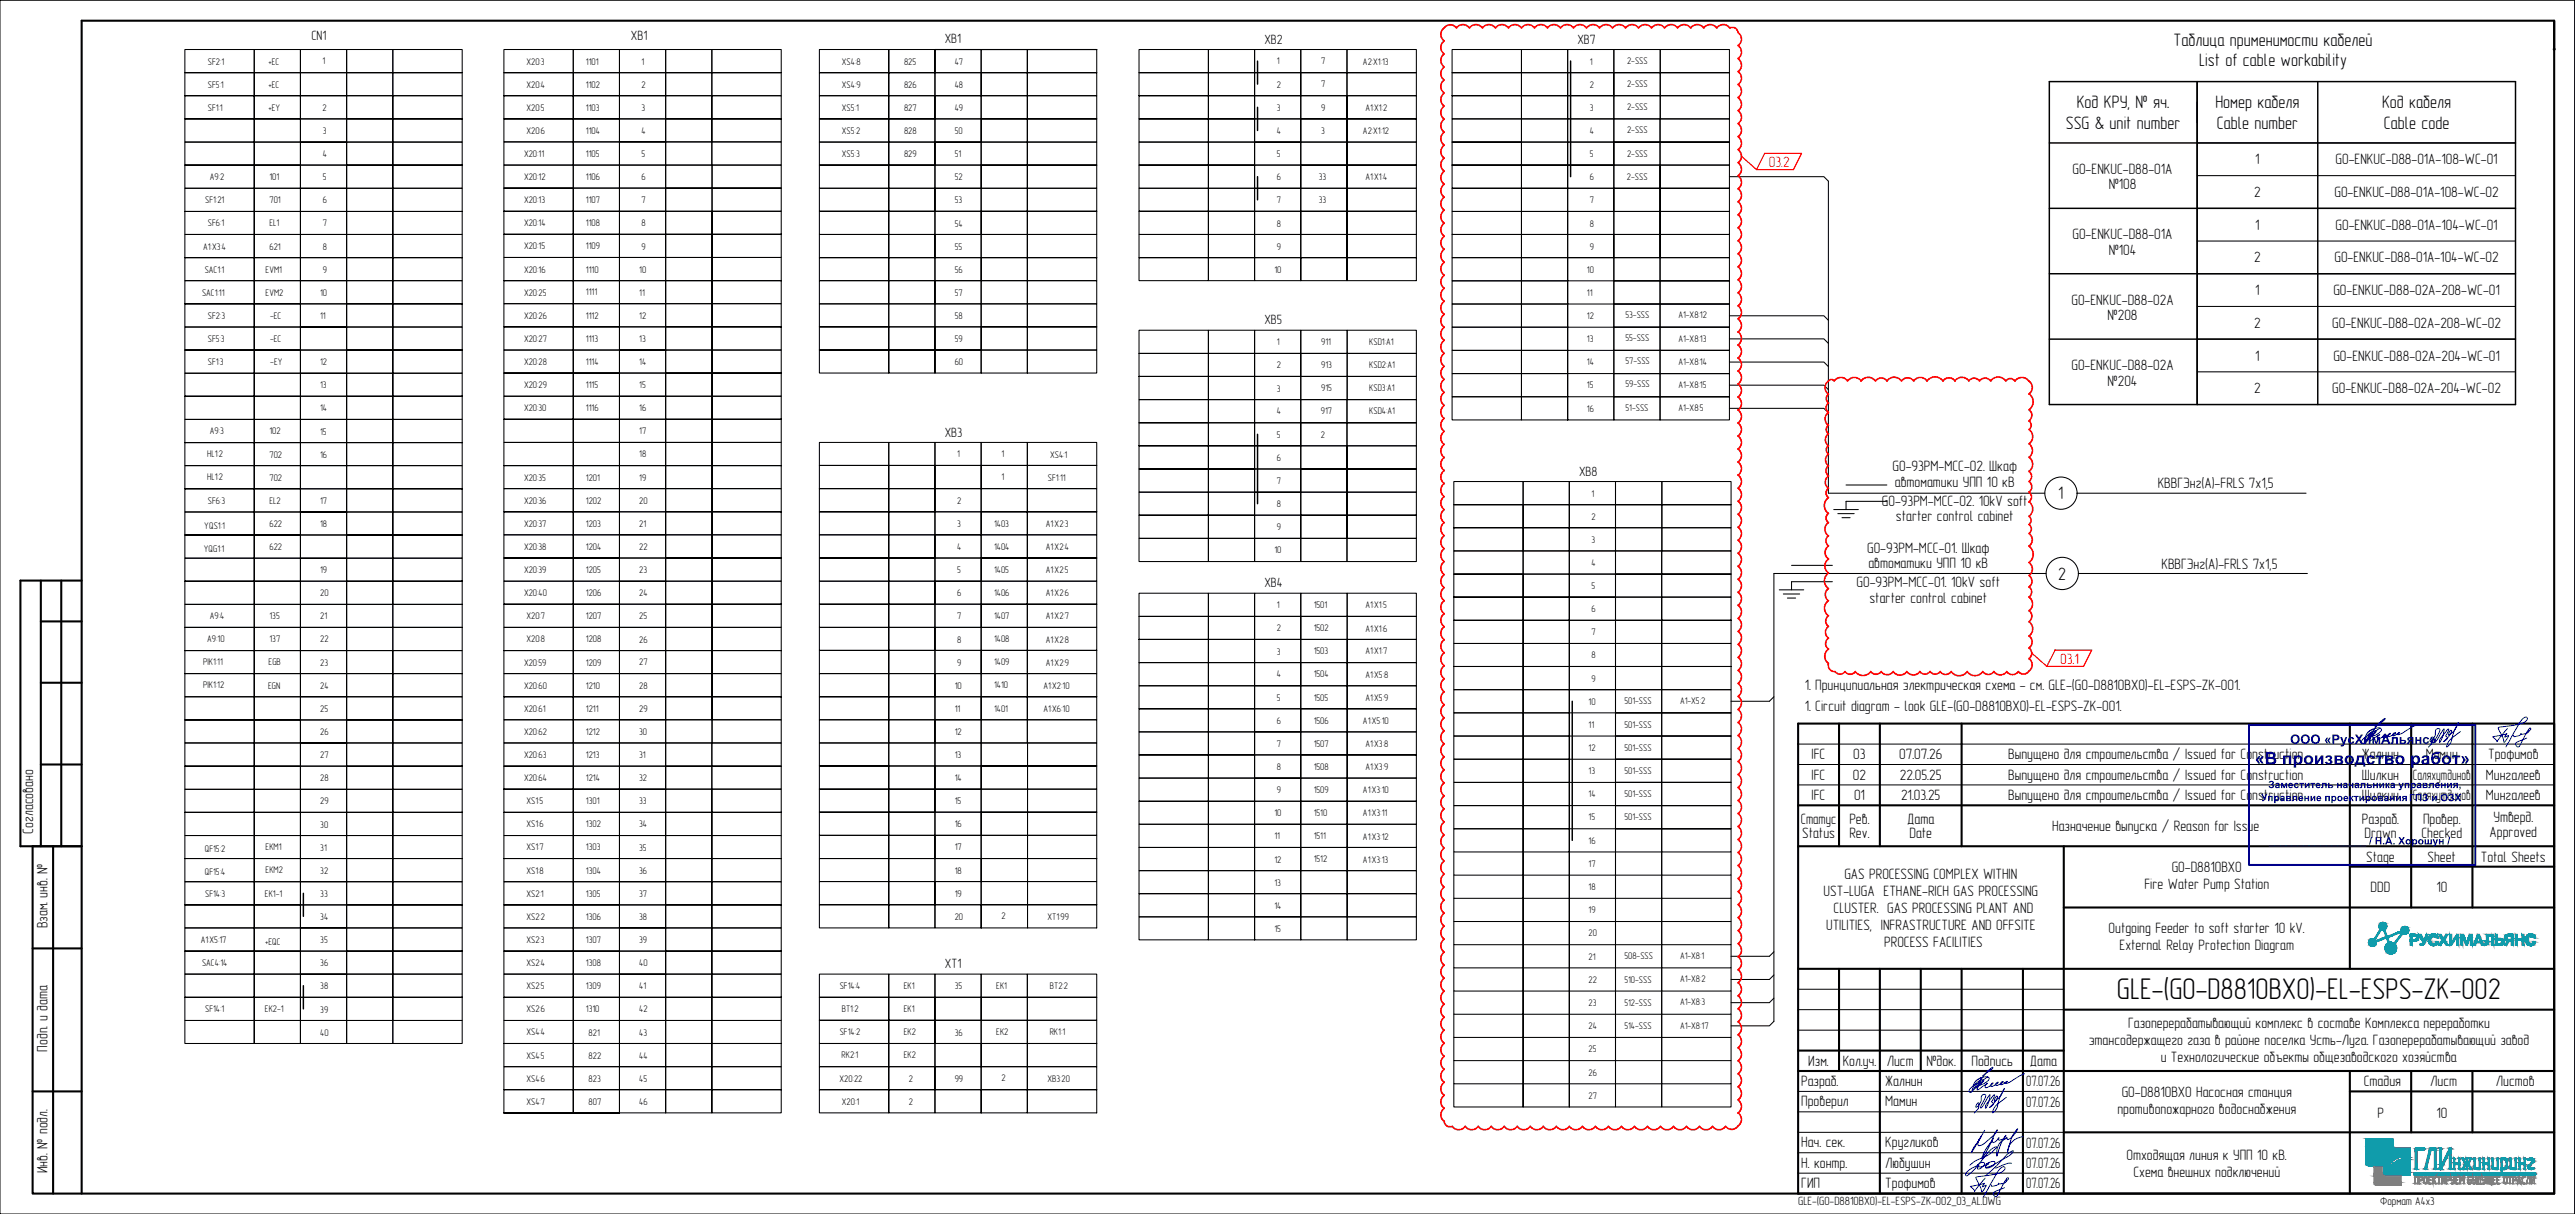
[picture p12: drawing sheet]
<svg xmlns="http://www.w3.org/2000/svg" width="630mm" height="297mm" viewBox="0 0 630 297" stroke-linecap="round" stroke-linejoin="round" font-family="sans-serif">
<defs><g id="words">
<text font-size="7.3" x="518" y="244.5">GLE-(G0-D8810BX0)-EL-ESPS-ZK-002</text>
<g font-size="4.4">
<text x="531.9" y="11.2">Таблица применимости кабелей</text>
<text x="538.1" y="16.2">List of cable workability</text>
<text x="508.1" y="26.5">Код КРУ, № яч.</text>
<text x="542.1" y="26.5">Номер кабеля</text>
<text x="582.8" y="26.5">Код кабеля</text>
<text x="505.5" y="31.5">SSG &amp; unit number</text>
<text x="542.4" y="31.5">Cable number</text>
<text x="583.3" y="31.5">Cable code</text>
<text x="503.6" y="122.2">1</text>
<text x="503.6" y="141.8">2</text>
</g>
<g font-size="3.7" fill="#f00">
<text x="432.8" y="40.9">03.2</text>
<text x="504.1" y="162.5">03.1</text>
</g>
<g font-size="3.7">
<text x="551.8" y="40.2">1</text>
<text x="571.5" y="40.2">G0-ENKUC-D88-01A-108-WC-01</text>
<text x="507.1" y="42.6">G0-ENKUC-D88-01A</text>
<text x="516" y="46.3">№108</text>
<text x="551.6" y="48.2">2</text>
<text x="571.2" y="48.2">G0-ENKUC-D88-01A-108-WC-02</text>
<text x="507.1" y="58.6">G0-ENKUC-D88-01A</text>
<text x="551.8" y="56.2">1</text>
<text x="571.5" y="56.2">G0-ENKUC-D88-01A-104-WC-01</text>
<text x="516" y="62.3">№104</text>
<text x="551.6" y="64.2">2</text>
<text x="571.2" y="64.2">G0-ENKUC-D88-01A-104-WC-02</text>
<text x="506.9" y="74.6">G0-ENKUC-D88-02A</text>
<text x="551.8" y="72.2">1</text>
<text x="570.9" y="72.2">G0-ENKUC-D88-02A-208-WC-01</text>
<text x="515.7" y="78.3">№208</text>
<text x="551.6" y="80.2">2</text>
<text x="570.7" y="80.2">G0-ENKUC-D88-02A-208-WC-02</text>
<text x="551.8" y="88.2">1</text>
<text x="570.9" y="88.2">G0-ENKUC-D88-02A-204-WC-01</text>
<text x="506.9" y="90.6">G0-ENKUC-D88-02A</text>
<text x="515.7" y="94.3">№204</text>
<text x="551.6" y="96.2">2</text>
<text x="570.7" y="96.2">G0-ENKUC-D88-02A-204-WC-02</text>
<text x="463.1" y="115.4">G0-93PM-MCC-02. Шкаф</text>
<text x="463.7" y="119.1">автоматики УПП 10 кВ</text>
<text x="528" y="119.5">КВВГЭнг(А)-FRLS 7x1,5</text>
<text x="460.5" y="123.7">G0-93PM-MCC-02. 10kV soft</text>
<text x="463.9" y="127.5">starter control cabinet</text>
<text x="456.9" y="135.3">G0-93PM-MCC-01. Шкаф</text>
<text x="454.3" y="143.7">G0-93PM-MCC-01. 10kV soft</text>
<text x="457.2" y="139.1">автоматики УПП 10 кВ</text>
<text x="528.9" y="139.2">КВВГЭнг(А)-FRLS 7x1,5</text>
<text x="457.4" y="147.4">starter control cabinet</text>
<text x="441.6" y="168.9">1. Принципиальная электрическая схема - см. GLE-(G0-D8810BX0)-EL-ESPS-ZK-001.</text>
<text x="441.6" y="174">1. Circuit diagram - look GLE-(G0-D8810BX0)-EL-ESPS-ZK-001.</text>
<text x="443.3" y="185.8">IFС</text>
<text x="453.5" y="185.8">03</text>
<text x="464.7" y="185.8">07.07.26</text>
<text x="491.4" y="185.8">Выпущено для строительства / Issued for Construction</text>
<text x="577.9" y="185.8">Жалнин</text>
<text x="593.5" y="185.8">Мамин</text>
<text x="608.8" y="185.8">Трофимов</text>
<text x="443.3" y="190.8">IFС</text>
<text x="453.4" y="190.8">02</text>
<text x="464.9" y="190.8">22.05.25</text>
<text x="491.4" y="190.8">Выпущено для строительства / Issued for Construction</text>
<text x="577.9" y="190.8">Шилкин</text>
<text x="590.4" y="190.8">Саляхутдинов</text>
<text x="608.3" y="190.8">Мингалеев</text>
<text x="443.3" y="195.8">IFС</text>
<text x="453.6" y="195.8">01</text>
<text x="465.2" y="195.8">21.03.25</text>
<text x="491.4" y="195.8">Выпущено для строительства / Issued for Construction</text>
<text x="577.9" y="195.8">Шилкин</text>
<text x="590.4" y="195.8">Саляхутдинов</text>
<text x="608.3" y="195.8">Мингалеев</text>
<text x="8.1" y="204" transform="rotate(-90 8.1 204)">Согласовано</text>
<text x="440.6" y="201.5">Статус</text>
<text x="452.5" y="201.5">Рев.</text>
<text x="466.7" y="201.5">Дата</text>
<text x="502.1" y="203.3">Назначение выпуска / Reason for Issue</text>
<text x="577.9" y="201.5">Разраб.</text>
<text x="592.9" y="201.5">Провер.</text>
<text x="610.1" y="201.2">Утверд.</text>
<text x="441" y="205.1">Status</text>
<text x="452.5" y="205.1">Rev.</text>
<text x="467.2" y="205.1">Date</text>
<text x="578.5" y="205.1">Drawn</text>
<text x="592.5" y="205.1">Checked</text>
<text x="609.2" y="204.7">Approved</text>
<text x="451.3" y="215">GAS PROCESSING COMPLEX WITHIN</text>
<text x="531.4" y="213.4">G0-D8810BX0</text>
<text x="579" y="210.8">Stage</text>
<text x="594" y="210.8">Sheet</text>
<text x="607" y="210.8">Total Sheets</text>
<text x="446.2" y="219.1">UST-LUGA ETHANE-RICH GAS PROCESSING</text>
<text x="524.7" y="217.5">Fire Water Pump Station</text>
<text x="580.1" y="218.3">DDD</text>
<text x="596.1" y="218.3">10</text>
<text x="11.6" y="227.1" transform="rotate(-90 11.6 227.1)">Взам. инв. №</text>
<text x="446.8" y="227.5">UTILITIES, INFRASTRUCTURE AND OFFSITE</text>
<text x="448.7" y="223.3">CLUSTER. GAS PROCESSING PLANT AND</text>
<text x="461" y="231.7">PROCESS FACILITIES</text>
<text x="515.9" y="228.4">Outgoing Feeder to soft starter 10 kV.</text>
<text x="518.6" y="232.5">External Relay Protection Diagram</text>
<text x="520.7" y="251.4">Газоперерабатывающий комплекс в составе Комплекса переработки</text>
<text x="11.6" y="257.3" transform="rotate(-90 11.6 257.3)">Подп. и дата</text>
<text x="511.1" y="255.6">этансодержащего газа в районе поселка Усть-Луга. Газоперерабатывающий завод</text>
<text x="442.5" y="260.8">Изм.</text>
<text x="450.9" y="260.8">Кол.уч.</text>
<text x="461.7" y="260.8">Лист</text>
<text x="471.4" y="260.8">№док.</text>
<text x="482.4" y="260.8">Подпись</text>
<text x="496.7" y="260.8">Дата</text>
<text x="528.7" y="259.8">и Технологические объекты общезаводского хозяйства</text>
<text x="440.7" y="265.7">Разраб.</text>
<text x="461.3" y="265.7">Жалнин</text>
<text x="495.8" y="265.8">07.07.26</text>
<text x="519.2" y="268.4">G0-D8810BX0 Насосная станция</text>
<text x="578.4" y="265.7">Стадия</text>
<text x="594.6" y="265.7">Лист</text>
<text x="610.7" y="265.7">Листов</text>
<text x="440.7" y="270.7">Проверил</text>
<text x="461.3" y="270.7">Мамин</text>
<text x="495.8" y="270.8">07.07.26</text>
<text x="518.1" y="272.5">противопожарного водоснабжения</text>
<text x="581.7" y="273.6">Р</text>
<text x="596.2" y="273.6">10</text>
<text x="440.7" y="280.7">Нач. сек.</text>
<text x="461.3" y="280.7">Кругликов</text>
<text x="495.8" y="280.8">07.07.26</text>
<text x="11.6" y="287.1" transform="rotate(-90 11.6 287.1)">Инв. № подл.</text>
<text x="440.7" y="285.7">Н. контр.</text>
<text x="461.3" y="285.7">Любушин</text>
<text x="495.8" y="285.8">07.07.26</text>
<text x="520.3" y="283.7">Отходящая линия к УПП 10 кВ.</text>
<text x="522" y="287.9">Схема внешних подключений</text>
<text x="440.7" y="290.7">ГИП</text>
<text x="461.3" y="290.7">Трофимов</text>
<text x="495.8" y="290.8">07.07.26</text>
</g>
<g font-size="3.3">
<text x="76.2" y="9.9">CN1</text>
<text x="154.4" y="9.8">XB1</text>
<text x="231.2" y="10.6">XB1</text>
<text x="309.4" y="10.7">XB2</text>
<text x="386" y="10.7">XB7</text>
<text x="309.4" y="79.4">XB5</text>
<text x="231.2" y="106.8">XB3</text>
<text x="386.4" y="116.4">XB8</text>
<text x="309.4" y="143.7">XB4</text>
<text x="231.2" y="236.9">XT1</text>
</g>
<text font-size="2.9" x="440" y="294.9">GLE-(G0-D8810BX0)-EL-ESPS-ZK-002_03_AL.DWG</text>
<text font-size="2.8" x="582.4" y="294.9">Формат А4х3</text>
<g font-size="2.4">
<text x="50.8" y="15.8">SF2:1</text>
<text x="65.7" y="15.8">+EC</text>
<text x="78.9" y="15.8">1</text>
<text x="128.8" y="15.8">X20:3</text>
<text x="143.4" y="15.8">1101</text>
<text x="157" y="15.8">1</text>
<text x="206" y="15.8">XS4:8</text>
<text x="221.2" y="15.8">825</text>
<text x="233.6" y="15.8">47</text>
<text x="312.4" y="15.8">1</text>
<text x="323.3" y="15.7">7</text>
<text x="333.5" y="15.8">A2:X1:13</text>
<text x="389" y="15.8">1</text>
<text x="398.1" y="15.6">2-SSS</text>
<text x="50.8" y="21.4">SF5:1</text>
<text x="65.7" y="21.4">+EC</text>
<text x="128.8" y="21.5">X20:4</text>
<text x="143.4" y="21.5">1102</text>
<text x="157" y="21.4">2</text>
<text x="206" y="21.5">XS4:9</text>
<text x="221.2" y="21.5">826</text>
<text x="233.6" y="21.5">48</text>
<text x="312.4" y="21.4">2</text>
<text x="323.3" y="21.3">7</text>
<text x="389" y="21.4">2</text>
<text x="398.1" y="21.3">2-SSS</text>
<text x="50.8" y="27.1">SF1:1</text>
<text x="65.7" y="27.1">+EY</text>
<text x="78.9" y="27.1">2</text>
<text x="128.8" y="27.1">X20:5</text>
<text x="143.4" y="27.1">1103</text>
<text x="157" y="27.1">3</text>
<text x="206" y="27.1">XS5:1</text>
<text x="221.2" y="27.1">827</text>
<text x="233.6" y="27.1">49</text>
<text x="312.4" y="27.1">3</text>
<text x="323.3" y="27.1">9</text>
<text x="334.1" y="27.1">A1:X1:2</text>
<text x="389" y="27.1">3</text>
<text x="398.1" y="27">2-SSS</text>
<text x="79" y="32.8">3</text>
<text x="128.8" y="32.8">X20:6</text>
<text x="143.4" y="32.8">1104</text>
<text x="157" y="32.8">4</text>
<text x="206" y="32.8">XS5:2</text>
<text x="221.2" y="32.8">828</text>
<text x="233.6" y="32.8">50</text>
<text x="312.4" y="32.7">4</text>
<text x="323.3" y="32.7">3</text>
<text x="333.5" y="32.8">A2:X1:12</text>
<text x="389" y="32.7">4</text>
<text x="398.1" y="32.6">2-SSS</text>
<text x="79" y="38.4">4</text>
<text x="128.2" y="38.4">X20:11</text>
<text x="143.4" y="38.4">1105</text>
<text x="157" y="38.4">5</text>
<text x="206" y="38.4">XS5:3</text>
<text x="221.2" y="38.4">829</text>
<text x="233.6" y="38.4">51</text>
<text x="312.4" y="38.4">5</text>
<text x="389" y="38.4">5</text>
<text x="398.1" y="38.3">2-SSS</text>
<text x="51.4" y="44.1">A9:2</text>
<text x="65.9" y="44.1">101</text>
<text x="79" y="44.1">5</text>
<text x="128.2" y="44">X20:12</text>
<text x="143.4" y="44">1106</text>
<text x="157" y="44.1">6</text>
<text x="233.6" y="44.1">52</text>
<text x="312.4" y="44.1">6</text>
<text x="322.7" y="44">33</text>
<text x="334.1" y="44.1">A1:X1:4</text>
<text x="389" y="44.1">6</text>
<text x="398.1" y="43.9">2-SSS</text>
<text x="50.2" y="49.7">SF1:21</text>
<text x="66" y="49.7">701</text>
<text x="79" y="49.7">6</text>
<text x="128.2" y="49.7">X20:13</text>
<text x="143.4" y="49.7">1107</text>
<text x="157" y="49.7">7</text>
<text x="233.6" y="49.8">53</text>
<text x="312.4" y="49.7">7</text>
<text x="322.7" y="49.7">33</text>
<text x="389" y="49.7">7</text>
<text x="50.8" y="55.4">SF6:1</text>
<text x="65.9" y="55.3">EL1</text>
<text x="79" y="55.4">7</text>
<text x="128.2" y="55.3">X20:14</text>
<text x="143.4" y="55.3">1108</text>
<text x="157" y="55.4">8</text>
<text x="233.6" y="55.4">54</text>
<text x="312.4" y="55.4">8</text>
<text x="389" y="55.4">8</text>
<text x="49.7" y="61.1">A1:X3:4</text>
<text x="66" y="61.1">621</text>
<text x="79" y="61.1">8</text>
<text x="128.2" y="61">X20:15</text>
<text x="143.4" y="61">1109</text>
<text x="157" y="61.1">9</text>
<text x="233.6" y="61.1">55</text>
<text x="312.4" y="61.1">9</text>
<text x="389" y="61.1">9</text>
<text x="50.1" y="66.7">SAC1:1</text>
<text x="65" y="66.7">EVM1</text>
<text x="79" y="66.7">9</text>
<text x="128.2" y="66.7">X20:16</text>
<text x="143.4" y="66.7">1110</text>
<text x="156.4" y="66.7">10</text>
<text x="233.6" y="66.7">56</text>
<text x="311.8" y="66.7">10</text>
<text x="388.3" y="66.7">10</text>
<text x="49.4" y="72.4">SAC1:11</text>
<text x="65" y="72.3">EVM2</text>
<text x="78.3" y="72.4">10</text>
<text x="78.3" y="78">11</text>
<text x="128.2" y="72.3">X20:25</text>
<text x="128.2" y="78">X20:26</text>
<text x="143.4" y="72.3">1111</text>
<text x="143.4" y="77.9">1112</text>
<text x="156.4" y="72.3">11</text>
<text x="156.4" y="78">12</text>
<text x="233.6" y="72.4">57</text>
<text x="388.3" y="72.4">11</text>
<text x="397.7" y="77.8">53-SSS</text>
<text x="410.7" y="77.9">А1-X8:12</text>
<text x="50.8" y="78">SF2:3</text>
<text x="50.8" y="83.7">SF5:3</text>
<text x="66.1" y="78">-EC</text>
<text x="66.1" y="83.7">-EC</text>
<text x="128.2" y="83.7">X20:27</text>
<text x="143.4" y="83.7">1113</text>
<text x="156.4" y="83.7">13</text>
<text x="233.6" y="78">58</text>
<text x="233.6" y="83.7">59</text>
<text x="388.3" y="78">12</text>
<text x="388.3" y="83.7">13</text>
<text x="397.7" y="83.4">55-SSS</text>
<text x="410.7" y="83.6">А1-X8:13</text>
<text x="50.8" y="89.3">SF1:3</text>
<text x="66.1" y="89.3">-EY</text>
<text x="78.3" y="89.3">12</text>
<text x="128.2" y="89.3">X20:28</text>
<text x="143.4" y="89.2">1114</text>
<text x="156.4" y="89.3">14</text>
<text x="233.6" y="89.3">60</text>
<text x="312.4" y="84.5">1</text>
<text x="323.3" y="84.4">911</text>
<text x="335" y="84.4">KSD1:A1</text>
<text x="388.3" y="89.4">14</text>
<text x="397.7" y="89.1">57-SSS</text>
<text x="410.7" y="89.2">А1-X8:14</text>
<text x="78.3" y="95">13</text>
<text x="128.2" y="95">X20:29</text>
<text x="143.4" y="95">1115</text>
<text x="156.4" y="95">15</text>
<text x="312.4" y="90.1">2</text>
<text x="312.4" y="95.8">3</text>
<text x="323.3" y="90.1">913</text>
<text x="323.3" y="95.7">915</text>
<text x="335" y="90.1">KSD2:A1</text>
<text x="335" y="95.7">KSD3:A1</text>
<text x="388.3" y="95">15</text>
<text x="397.7" y="94.8">59-SSS</text>
<text x="410.7" y="94.9">А1-X8:15</text>
<text x="78.3" y="100.6">14</text>
<text x="128.2" y="100.6">X20:30</text>
<text x="143.4" y="100.6">1116</text>
<text x="156.4" y="100.6">16</text>
<text x="312.4" y="101.4">4</text>
<text x="323.2" y="101.4">917</text>
<text x="335" y="101.4">KSD4:A1</text>
<text x="388.3" y="100.7">16</text>
<text x="397.7" y="100.5">51-SSS</text>
<text x="410.7" y="100.6">А1-X8:5</text>
<text x="51.4" y="106.3">A9:3</text>
<text x="65.9" y="106.3">102</text>
<text x="78.3" y="106.3">15</text>
<text x="156.4" y="106.3">17</text>
<text x="312.4" y="107.1">5</text>
<text x="323.2" y="107.1">2</text>
<text x="50.7" y="111.9">HL1:2</text>
<text x="66" y="112">702</text>
<text x="78.3" y="112">16</text>
<text x="156.4" y="111.9">18</text>
<text x="234.2" y="111.9">1</text>
<text x="245" y="111.9">1</text>
<text x="256.9" y="112">XS4:1</text>
<text x="312.4" y="112.8">6</text>
<text x="50.7" y="117.6">HL1:2</text>
<text x="66" y="117.6">702</text>
<text x="128.2" y="117.6">X20:35</text>
<text x="143.4" y="117.6">1201</text>
<text x="156.4" y="117.6">19</text>
<text x="245" y="117.5">1</text>
<text x="256.4" y="117.7">SF1:11</text>
<text x="312.4" y="118.4">7</text>
<text x="50.8" y="123.3">SF6:3</text>
<text x="65.9" y="123.2">EL2</text>
<text x="78.3" y="123.3">17</text>
<text x="128.2" y="123.2">X20:36</text>
<text x="143.4" y="123.2">1202</text>
<text x="156.4" y="123.3">20</text>
<text x="234.2" y="123.2">2</text>
<text x="312.4" y="124.1">8</text>
<text x="389.4" y="121.5">1</text>
<text x="50" y="129.3">YQS1:1</text>
<text x="66" y="129">622</text>
<text x="78.3" y="129">18</text>
<text x="128.2" y="128.9">X20:37</text>
<text x="143.4" y="128.9">1203</text>
<text x="156.4" y="128.9">21</text>
<text x="234.2" y="128.9">3</text>
<text x="243.2" y="128.9">1403</text>
<text x="255.9" y="129">A1:X2:3</text>
<text x="312.4" y="129.8">9</text>
<text x="389.4" y="127.1">2</text>
<text x="49.9" y="135">YQG1:1</text>
<text x="66" y="134.6">622</text>
<text x="128.2" y="134.5">X20:38</text>
<text x="143.4" y="134.5">1204</text>
<text x="156.4" y="134.5">22</text>
<text x="234.2" y="134.5">4</text>
<text x="243.2" y="134.5">1404</text>
<text x="255.9" y="134.6">A1:X2:4</text>
<text x="311.8" y="135.4">10</text>
<text x="389.4" y="132.8">3</text>
<text x="78.3" y="140.3">19</text>
<text x="128.2" y="140.2">X20:39</text>
<text x="143.4" y="140.2">1205</text>
<text x="156.4" y="140.3">23</text>
<text x="234.2" y="140.3">5</text>
<text x="243.2" y="140.2">1405</text>
<text x="255.9" y="140.3">A1:X2:5</text>
<text x="389.4" y="138.4">4</text>
<text x="78.3" y="145.9">20</text>
<text x="128.2" y="145.9">X20:40</text>
<text x="143.4" y="145.9">1206</text>
<text x="156.4" y="145.8">24</text>
<text x="234.2" y="145.9">6</text>
<text x="243.2" y="145.8">1406</text>
<text x="255.9" y="145.9">A1:X2:6</text>
<text x="312.4" y="148.8">1</text>
<text x="321.4" y="148.8">1501</text>
<text x="334.1" y="148.9">A1:X1:5</text>
<text x="389.4" y="144.1">5</text>
<text x="389.4" y="149.8">6</text>
<text x="51.4" y="151.5">A9:4</text>
<text x="65.9" y="151.5">135</text>
<text x="78.3" y="151.5">21</text>
<text x="128.8" y="151.5">X20:7</text>
<text x="143.4" y="151.5">1207</text>
<text x="156.4" y="151.6">25</text>
<text x="234.2" y="151.5">7</text>
<text x="243.2" y="151.5">1407</text>
<text x="255.9" y="151.5">A1:X2:7</text>
<text x="312.4" y="154.5">2</text>
<text x="321.4" y="154.4">1502</text>
<text x="334.1" y="154.5">A1:X1:6</text>
<text x="389.4" y="155.4">7</text>
<text x="50.7" y="157.2">A9:10</text>
<text x="65.9" y="157.2">137</text>
<text x="78.3" y="157.1">22</text>
<text x="128.8" y="157.2">X20:8</text>
<text x="143.4" y="157.2">1208</text>
<text x="156.4" y="157.2">26</text>
<text x="234.2" y="157.2">8</text>
<text x="243.2" y="157.1">1408</text>
<text x="255.9" y="157.2">A1:X2:8</text>
<text x="312.4" y="160.2">3</text>
<text x="321.4" y="160.1">1503</text>
<text x="334.1" y="160.1">A1:X1:7</text>
<text x="389.4" y="161.1">8</text>
<text x="49.7" y="162.8">PIK1:11</text>
<text x="65.7" y="162.8">EGB</text>
<text x="78.3" y="162.9">23</text>
<text x="128.2" y="162.9">X20:59</text>
<text x="143.4" y="162.9">1209</text>
<text x="156.4" y="162.8">27</text>
<text x="234.2" y="162.9">9</text>
<text x="243.2" y="162.8">1409</text>
<text x="255.9" y="162.9">A1:X2:9</text>
<text x="312.4" y="165.8">4</text>
<text x="321.4" y="165.7">1504</text>
<text x="334.1" y="165.8">A1:X5:8</text>
<text x="389.4" y="166.8">9</text>
<text x="49.7" y="168.5">PIK1:12</text>
<text x="65.6" y="168.5">EGN</text>
<text x="78.3" y="168.5">24</text>
<text x="128.2" y="168.5">X20:60</text>
<text x="143.4" y="168.5">1210</text>
<text x="156.4" y="168.5">28</text>
<text x="233.6" y="168.5">10</text>
<text x="243.2" y="168.5">1410</text>
<text x="255.3" y="168.5">A1:X2:10</text>
<text x="312.4" y="171.5">5</text>
<text x="321.4" y="171.4">1505</text>
<text x="334.1" y="171.5">A1:X5:9</text>
<text x="388.7" y="172.4">10</text>
<text x="397.5" y="172.3">501-SSS</text>
<text x="411.1" y="172.2">А1-X5:2</text>
<text x="78.3" y="174.2">25</text>
<text x="78.3" y="179.8">26</text>
<text x="128.2" y="174.2">X20:61</text>
<text x="128.2" y="179.8">X20:62</text>
<text x="143.4" y="174.1">1211</text>
<text x="143.4" y="179.8">1212</text>
<text x="156.4" y="174.2">29</text>
<text x="156.4" y="179.8">30</text>
<text x="233.6" y="174.1">11</text>
<text x="233.6" y="179.8">12</text>
<text x="243.2" y="174.1">1401</text>
<text x="255.3" y="174.2">A1:X6:10</text>
<text x="312.4" y="177.1">6</text>
<text x="321.4" y="177">1506</text>
<text x="333.5" y="177.1">A1:X5:10</text>
<text x="388.7" y="178.1">11</text>
<text x="397.5" y="178">501-SSS</text>
<text x="78.3" y="185.5">27</text>
<text x="128.2" y="185.5">X20:63</text>
<text x="143.4" y="185.5">1213</text>
<text x="156.4" y="185.5">31</text>
<text x="233.6" y="185.5">13</text>
<text x="312.4" y="182.7">7</text>
<text x="321.4" y="182.7">1507</text>
<text x="334.1" y="182.8">A1:X3:8</text>
<text x="388.7" y="183.7">12</text>
<text x="397.5" y="183.7">501-SSS</text>
<text x="78.3" y="191.1">28</text>
<text x="128.2" y="191.1">X20:64</text>
<text x="143.4" y="191.1">1214</text>
<text x="156.4" y="191.1">32</text>
<text x="233.6" y="191.1">14</text>
<text x="312.4" y="188.4">8</text>
<text x="321.4" y="188.4">1508</text>
<text x="334.1" y="188.5">A1:X3:9</text>
<text x="388.7" y="189.4">13</text>
<text x="397.5" y="189.4">501-SSS</text>
<text x="78.3" y="196.8">29</text>
<text x="128.8" y="196.8">XS1:5</text>
<text x="143.4" y="196.8">1301</text>
<text x="156.4" y="196.8">33</text>
<text x="233.6" y="196.8">15</text>
<text x="312.4" y="194.1">9</text>
<text x="321.4" y="194">1509</text>
<text x="333.5" y="194.1">A1:X3:10</text>
<text x="388.7" y="195.1">14</text>
<text x="397.5" y="195">501-SSS</text>
<text x="78.4" y="202.5">30</text>
<text x="128.8" y="202.4">XS1:6</text>
<text x="143.4" y="202.4">1302</text>
<text x="156.4" y="202.4">34</text>
<text x="233.6" y="202.4">16</text>
<text x="311.8" y="199.7">10</text>
<text x="321.4" y="199.7">1510</text>
<text x="333.5" y="199.8">A1:X3:11</text>
<text x="388.7" y="200.8">15</text>
<text x="397.5" y="200.7">501-SSS</text>
<text x="50.1" y="208.5">QF15:2</text>
<text x="65" y="208.1">EKM1</text>
<text x="78.4" y="208.1">31</text>
<text x="128.8" y="208.1">XS1:7</text>
<text x="143.4" y="208.1">1303</text>
<text x="156.4" y="208.1">35</text>
<text x="233.6" y="208">17</text>
<text x="311.8" y="205.4">11</text>
<text x="321.4" y="205.4">1511</text>
<text x="333.5" y="205.5">A1:X3:12</text>
<text x="388.7" y="206.4">16</text>
<text x="50.1" y="214.1">QF15:4</text>
<text x="65" y="213.7">EKM2</text>
<text x="78.4" y="213.8">32</text>
<text x="128.8" y="213.7">XS1:8</text>
<text x="143.4" y="213.7">1304</text>
<text x="156.4" y="213.8">36</text>
<text x="233.6" y="213.7">18</text>
<text x="311.8" y="211">12</text>
<text x="321.4" y="211">1512</text>
<text x="333.5" y="211.1">A1:X3:13</text>
<text x="388.7" y="212.1">17</text>
<text x="50.2" y="219.4">SF14:3</text>
<text x="64.8" y="219.4">EK1-1</text>
<text x="78.4" y="219.4">33</text>
<text x="128.8" y="219.4">XS2:1</text>
<text x="143.4" y="219.4">1305</text>
<text x="156.4" y="219.4">37</text>
<text x="233.6" y="219.4">19</text>
<text x="311.8" y="216.7">13</text>
<text x="388.7" y="217.8">18</text>
<text x="78.4" y="225.1">34</text>
<text x="128.8" y="225">XS2:2</text>
<text x="143.4" y="225.1">1306</text>
<text x="156.4" y="225.1">38</text>
<text x="233.6" y="225.1">20</text>
<text x="245" y="225">2</text>
<text x="256.3" y="225.1">XT1:99</text>
<text x="311.8" y="222.3">14</text>
<text x="388.7" y="223.4">19</text>
<text x="49.1" y="230.7">A1:X5:17</text>
<text x="64.9" y="231.1">+EQC</text>
<text x="78.4" y="230.8">35</text>
<text x="128.8" y="230.7">XS2:3</text>
<text x="143.4" y="230.7">1307</text>
<text x="156.4" y="230.8">39</text>
<text x="311.8" y="228.1">15</text>
<text x="388.7" y="229.1">20</text>
<text x="49.4" y="236.4">SAC4:14</text>
<text x="78.4" y="236.4">36</text>
<text x="128.8" y="236.4">XS2:4</text>
<text x="143.4" y="236.4">1308</text>
<text x="156.4" y="236.4">40</text>
<text x="388.7" y="234.8">21</text>
<text x="397.5" y="234.7">508-SSS</text>
<text x="411.1" y="234.6">А1-X8:1</text>
<text x="78.4" y="242.1">38</text>
<text x="128.8" y="242">XS2:5</text>
<text x="143.4" y="242">1309</text>
<text x="156.4" y="242">41</text>
<text x="205.5" y="242">SF14:4</text>
<text x="221.1" y="242">EK1</text>
<text x="233.6" y="242.1">35</text>
<text x="243.8" y="241.9">EK1</text>
<text x="256.9" y="242">BT2:2</text>
<text x="388.7" y="240.5">22</text>
<text x="397.5" y="240.4">510-SSS</text>
<text x="411.1" y="240.3">А1-X8:2</text>
<text x="411.1" y="246">А1-X8:3</text>
<text x="50.2" y="247.7">SF14:1</text>
<text x="64.8" y="247.7">EK2-1</text>
<text x="78.4" y="247.7">39</text>
<text x="128.8" y="247.7">XS2:6</text>
<text x="143.4" y="247.7">1310</text>
<text x="156.4" y="247.7">42</text>
<text x="206" y="247.7">BT1:2</text>
<text x="221.1" y="247.7">EK1</text>
<text x="388.7" y="246.1">23</text>
<text x="388.7" y="251.8">24</text>
<text x="397.5" y="246.1">512-SSS</text>
<text x="397.5" y="251.8">514-SSS</text>
<text x="411.1" y="251.7">А1-X8:17</text>
<text x="78.4" y="253.4">40</text>
<text x="128.8" y="253.4">XS4:4</text>
<text x="144" y="253.4">821</text>
<text x="156.4" y="253.4">43</text>
<text x="205.5" y="253.3">SF14:2</text>
<text x="221.1" y="253.3">EK2</text>
<text x="233.6" y="253.4">36</text>
<text x="243.8" y="253.3">EK2</text>
<text x="256.9" y="253.3">RK1:1</text>
<text x="388.7" y="257.5">25</text>
<text x="128.8" y="259">XS4:5</text>
<text x="144" y="259">822</text>
<text x="156.4" y="259">44</text>
<text x="205.9" y="259">RK2:1</text>
<text x="221.1" y="259">EK2</text>
<text x="388.7" y="263.2">26</text>
<text x="128.8" y="264.7">XS4:6</text>
<text x="144" y="264.7">823</text>
<text x="156.4" y="264.7">45</text>
<text x="205.4" y="264.7">X20:22</text>
<text x="222.4" y="264.6">2</text>
<text x="233.6" y="264.7">99</text>
<text x="245" y="264.6">2</text>
<text x="256.3" y="264.7">XB3:20</text>
<text x="388.7" y="268.8">27</text>
<text x="128.8" y="270.3">XS4:7</text>
<text x="144" y="270.3">807</text>
<text x="156.4" y="270.3">46</text>
<text x="206" y="270.3">X20:1</text>
<text x="222.4" y="270.3">2</text>
</g>
</g></defs>
<!-- layer: 0 -->
<g fill="none" stroke="#000" stroke-width=".51">
<path d="M625 5.1v7M10 142.1v65M10 152h10M15 142.1v65M20 142.1h-15v65h15M10 167.1h10M440 177h185v115h-185zM450 177v30.1M460 177v30.1M480 177v30.1M575 177v60.1M590 177v45"/>
<path d="M605 177v45M10 187.1h10M440 197h185M8 207.1v84.9h617v-286.9h-605v286.9M13 207.1v84.9M440 207.1h185M505 207.1v84.9M575 212.1h50M8 232.1h12M440 237.1h185M450 237.1v25M460 237.1v54.9"/>
<path d="M470 237.1v25M480 237.1v54.9M495 237.1v54.9M505 222h120M440 257.1h65M505 247h120M8 267h12M440 262.1h185M505 277.1h120M575 267h50M575 262.1v29.9M590 262.1v15"/>
<path d="M605 262.1v15"/>
</g>
<circle cx="625" cy="12.1" r=".24" fill="#000" stroke="#000" stroke-width=".24"/>
<g fill="none" stroke="#000" stroke-width=".25">
<path d="M45.2 12.1h17v11.3h11.3v-5.6h-11.3v5.6h-17v5.7h17v-5.7h11.3v-5.6h11.3v-5.7h11.3v5.7h17h-17v5.6h-11.3v5.7h-11.3v-5.7v5.7h-11.3v5.7h-17v-5.7h17v5.7h11.3v-5.7h-11.3v-5.7h-17zM62.2 12.1h11.3v5.7h-11.3zM62.2 17.8h-17h17M73.5 12.1h11.3v5.7h-11.3zM84.8 17.8h11.3v-5.7h17v11.3h-17v-5.6zM123.3 12.1h17v11.3h11.3v-5.6h-11.3v5.6h-17v5.7h17v-5.7h11.3v-5.6h11.3v-5.7h11.3v5.7h17h-17v5.6h-11.3v5.7h-11.3v-5.7v5.7h-11.3v5.6h-17v-5.6h17v5.6h11.3v-5.6h-11.3v-5.7h-17zM140.3 12.1h11.3v5.7h-11.3zM140.3 17.8h-17h17M151.6 12.1h11.3v5.7h-11.3zM162.9 17.8h11.3v-5.7h17v11.3h-17v-5.6zM200.5 12.1h67.9h-39.6h39.6h-28.3v5.7h-11.3v5.6h-11.3v-5.6h-17v5.6h17v-11.3v5.7h11.3h-28.3zM228.8 17.8v-5.7v5.7"/>
<path d="M278.7 12.1h17v11.3h11.3v-5.6h-11.3v5.6h-17v5.7h17v-5.7h11.3v-5.6h11.3v-5.7h11.3v5.7h17h-17v5.6h-11.3v5.7h-11.3v-5.7v5.7h-11.3v5.7h-17v-5.7h17v5.7h11.3v-5.7h-11.3v-5.7h-17zM295.7 12.1h11.3v5.7h-11.3zM295.7 17.8h-17h17M307 12.1h11.3v5.7h-11.3zM318.3 17.8h11.3v-5.7h17v11.3h-17v-5.6zM355.3 12.1h17v11.3h11.3v-5.6h-11.3v5.6h-17v5.7h17v-5.7h11.3v-5.6h11.3v-5.7h11.3v5.7h17h-17v5.6h-11.3v5.7h-11.3v-5.7v5.7h-11.3v-5.7h-17zM372.3 12.1h11.3v5.7h-11.3zM372.3 17.8h-17h17M383.6 12.1h11.3v5.7h-11.3zM394.9 17.8h11.3v-5.7h17v11.3h-17v-5.6zM45.2 34.8h28.3v-5.7h22.6v5.7h17v-11.4h-39.6h11.3v5.7h11.3v-5.7v5.7h17h-17v5.7h-11.3v5.6h-11.3v5.7h-11.3v-5.7h-17v5.7h17v-11.3v5.6h11.3h-28.3zM84.8 23.4v-5.6v5.6"/>
<path d="M84.8 34.8v-5.7v5.7M123.3 34.7h17v5.7h22.6v-5.7h11.3v-5.6h17h-17v-5.7v5.7h-11.3v-5.7h-11.3h39.6v11.3h-17v-5.6h-22.6v11.3v-5.7h-11.3v5.7h-17zM151.6 34.7h11.3v-5.6v5.6zM162.9 23.4v-5.6v5.6M162.9 34.7h11.3v5.7h-11.3zM174.2 34.7h17v5.7h-17zM200.5 23.4h28.3v-5.6h22.6v5.6h17v-11.3h-39.6h11.3v5.7h11.3v-5.7v5.7h17h-17v5.6h-11.3v5.7h-11.3v5.7h-11.3v-5.7h-17v5.7h17v-11.4v5.7h11.3h-28.3zM200.5 34.8h28.3v-5.7h22.6v5.7h17v-11.4h-39.6h11.3v5.7h11.3v-5.7v5.7h17h-17v5.7h-11.3v5.6h-11.3v5.7h-11.3v-5.7h-17v5.7h17v-11.3v5.6h11.3h-28.3zM228.8 29.1v-5.7v5.7M240.1 23.4v-5.6v5.6M240.1 34.8v-5.7v5.7M278.7 34.8h28.3v-5.7h22.6v5.7h17v-11.4h-39.6h11.3v5.7h11.3v-5.7v5.7h17h-17v5.7h-11.3v5.6h-11.3v5.7h-11.3v-5.7h-17v5.7h17v-11.3v5.6h11.3h-28.3z"/>
<path d="M318.3 23.4v-5.6v5.6M318.3 34.8v-5.7v5.7M355.3 29.1h17v11.3h11.3v-5.6h-11.3v5.6h-17v5.7h17v-5.7h11.3v-5.6h11.3v-5.7h11.3v5.7h17h-17v5.6h-11.3v5.7h-11.3v-5.7v5.7h-11.3v5.6h-17v-5.6h17v5.6h11.3v-5.6h-11.3v-5.7h-17zM372.3 29.1h11.3v5.7h-11.3zM372.3 34.8h-17h17M383.6 23.4h11.3v-5.6v5.6zM383.6 29.1h11.3v5.7h-11.3zM394.9 23.4h11.3v5.7h-11.3zM394.9 34.8h11.3v-5.7h17v11.3h-17v-5.6zM406.2 23.4h17v5.7h-17zM45.2 46.1h28.3v-5.7h22.6v5.7h17v-11.3h-39.6h11.3v5.6h11.3v-5.6v5.6h17h-17v5.7h-11.3v5.6h-11.3v5.7h-11.3v-5.7h-17v5.7h17v-11.3v5.6h11.3h-28.3zM45.2 57.4h28.3v-5.7h22.6v5.7h17v-11.3h-39.6h11.3v5.6h11.3v-5.6v5.6h17h-17v5.7h-11.3v5.6h-11.3v5.7h-11.3v-5.7h-17v5.7h17v-11.3v5.6h11.3h-28.3z"/>
<path d="M73.5 40.4v-5.6v5.6M73.5 51.7v-5.6v5.6M84.8 46.1v-5.7v5.7M84.8 57.4v-5.7v5.7M123.3 40.4h17v11.3h11.3v-5.7h-11.3v5.7h-17v5.6h17v-5.6h11.3v-5.7h11.3v-5.6h11.3v5.6h17h-17v5.7h-11.3v5.6h-11.3v-5.6v5.6h-11.3v5.7h-17v-5.7h17v5.7h11.3v-5.7h-11.3v-5.6h-17zM140.3 40.4h11.3v5.6h-11.3zM140.3 46h-17h17M151.6 40.4h11.3v5.6h-11.3zM162.9 46h11.3v-5.6h17v11.3h-17v-5.7zM162.9 51.7v-5.7v5.7M200.5 46.1h28.3v-5.7h22.6v5.7h17v-11.3h-39.6h11.3v5.6h11.3v-5.6v5.6h17h-17v5.7h-11.3v5.6h-11.3v5.7h-11.3v-5.7h-17v5.7h17v-11.3v5.6h11.3h-28.3zM200.5 57.4h28.3v-5.7h22.6v5.7h17v-11.3h-39.6h11.3v5.6h11.3v-5.6v5.6h17h-17v5.7h-11.3v5.6h-11.3v5.7h-11.3v-5.7h-17v5.7h17v-11.3v5.6h11.3h-28.3z"/>
<path d="M228.8 40.4v-5.6v5.6M228.8 51.7v-5.6v5.6M240.1 46.1v-5.7v5.7M240.1 57.4v-5.7v5.7M278.7 46.1h28.3v-5.7h22.6v5.7h17v-11.3h-39.6h11.3v5.6h11.3v-5.6v5.6h17h-17v5.7h-11.3v5.6h-11.3v5.7h-11.3v-5.7h-17v5.7h17v-11.3v5.6h11.3h-28.3zM278.7 57.4h28.3v-5.7h22.6v5.7h17v-11.3h-39.6h11.3v5.6h11.3v-5.6v5.6h17h-17v5.7h-11.3v5.6h-11.3v5.7h-11.3v-5.7h-17v5.7h17v-11.3v5.6h11.3h-28.3zM307 40.4v-5.6v5.6M307 51.7v-5.6v5.6M307 57.4h39.6v11.3h-17v-5.7h-11.3v5.7v-5.7h-11.3v5.7h22.6v-5.7h17h-17v-5.6v5.6h-11.3v-5.6zM318.3 46.1v-5.7v5.7M318.3 57.4v-5.7v5.7M355.3 51.7h28.3v-5.6h22.6v5.6h17v-11.3h-39.6h11.3v5.7h11.3v-5.7v5.7h17h-17v5.6h-11.3v5.7h-11.3v5.6h-11.3v-5.6h-17v5.6h17v-11.3v5.7h11.3h-28.3z"/>
<path d="M383.6 57.4v-5.7v5.7M394.9 40.4v-5.6v5.6M394.9 51.7v-5.6v5.6M45.2 68.7h28.3v-5.7h22.6v5.7h17v-11.3h-39.6h11.3v5.6h11.3v-5.6v5.6h17h-17v5.7h-11.3v5.6h-11.3v5.7h-11.3v-5.7h-17v5.7h17v-11.3v5.6h11.3h-28.3zM73.5 63v-5.6v5.6M73.5 74.3v-5.6v5.6M84.8 68.7v-5.7v5.7M123.3 63h28.3v-5.7h22.6v5.7h17v-11.3h-39.6h11.3v5.6h11.3v-5.6v5.6h17h-17v5.7h-11.3v5.7h-11.3v5.6h-11.3v-5.6h-17v5.6h17v-11.3v5.7h11.3h-28.3zM123.3 74.3h28.3v-5.6h22.6v5.6h17v-11.3h-39.6h11.3v5.7h11.3v-5.7v5.7h17h-17v5.6h-11.3v5.7h-11.3v5.6h-11.3v-5.6h-17v5.6h17v-11.3v5.7h11.3h-28.3zM151.6 68.7v-5.7v5.7M151.6 80v-5.7v5.7M162.9 63v-5.7v5.7"/>
<path d="M162.9 74.3v-5.6v5.6M200.5 68.7h17v5.6h22.6v-5.6h11.3v-5.7h17h-17v-5.6v5.6h-11.3v-5.6h-11.3h39.6v11.3h-17v-5.7h-22.6v11.3v-5.6h-11.3v5.6h-17zM200.5 74.3h17v11.3h11.3v-5.6h-11.3v5.6h-17v5.7h17v-5.7h11.3v-5.6h11.3v-5.7h11.3v5.7h17h-17v5.6h-11.3v5.7h-11.3v-5.7v5.7h-11.3v-5.7h-17zM217.5 74.3h11.3v5.7h-11.3zM217.5 80h-17h17M228.8 63v-5.6v5.6M228.8 68.7h11.3v-5.7v5.7zM228.8 74.3h11.3v5.7h-11.3zM240.1 68.7h11.3v5.6h-11.3zM240.1 80h11.3v-5.7h17v11.3h-17v-5.6zM251.4 68.7h17v5.6h-17zM307 63v-5.6v5.6"/>
<path d="M355.3 63v5.7h17v-5.7h11.3v5.7v-11.3h11.3v-5.7h-11.3h39.6v11.3h-17v-5.6h-11.3h11.3v-5.7v5.7h17h-17v5.6h-11.3v5.7h-22.6v-5.7zM383.6 63h11.3v-5.6v5.6zM383.6 68.7v5.7v-5.7h-11.3v5.7h-17v-5.7h17v5.7h22.6v-5.7h28.3M383.6 74.4v5.7v-5.7h-11.3v5.7h-17v-5.7h17v5.7h22.6v-5.7h28.3M394.9 63h11.3v5.7h-11.3zM394.9 68.7h11.3v5.7h-11.3zM394.9 74.4h11.3v5.7h-11.3zM406.2 63h17v5.7h-17zM406.2 68.7h17v5.7h-17zM406.2 74.4h17v5.7h-17zM45.2 80h28.3v-5.7h22.6v5.7h17v-11.3h-39.6h11.3v5.6h11.3v-5.6v5.6h17h-17v5.7h-11.3v5.6h-11.3v5.7h-11.3v-5.7h-17v5.7h17v-11.3v5.6h11.3h-28.3zM45.2 91.3h28.3v-5.7h22.6v5.7h17v-11.3h-39.6h11.3v5.6h11.3v-5.6v5.6h17h-17v5.7h-11.3v5.7h-11.3v5.6h-11.3v-5.6h-17v5.6h17v-11.3v5.7h11.3h-28.3z"/>
<path d="M73.5 85.6v-5.6v5.6M73.5 97v-5.7v5.7M84.8 80v-5.7v5.7M84.8 91.3v-5.7v5.7M123.3 85.6h28.3v-5.6h22.6v5.6h17v-11.3h-39.6h11.3v5.7h11.3v-5.7v5.7h17h-17v5.6h-11.3v5.7h-11.3v5.7h-11.3v-5.7h-17v5.7h17v-11.4v5.7h11.3h-28.3zM123.3 97h28.3v-5.7h22.6v5.7h17v-11.4h-39.6h11.3v5.7h11.3v-5.7v5.7h17h-17v5.7h-11.3v5.6h-11.3v5.7h-11.3v-5.7h-17v5.7h17v-11.3v5.6h11.3h-28.3zM151.6 91.3v-5.7v5.7M162.9 85.6v-5.6v5.6M162.9 97v-5.7v5.7M228.8 85.6h11.3v-5.6v5.6zM240.1 85.6h11.3v5.7h-11.3zM251.4 85.6h17v5.7h-17z"/>
<path d="M278.7 80.8h17v11.3h11.3v-5.6h-11.3v5.6h-17v5.7h17v-5.7h11.3v-5.6h11.3v-5.7h11.3v5.7h17h-17v5.6h-11.3v5.7h-11.3v-5.7v5.7h-11.3v-5.7h-17zM278.7 97.8h17v11.3h11.3v-5.7h-11.3v5.7h-17v5.7h17v-5.7h11.3v-5.7h11.3v-5.6h11.3v5.6h17h-17v5.7h-11.3v5.7h-11.3v-5.7v5.7h-11.3v5.6h-17v-5.6h17v5.6h11.3v-5.6h-11.3v-5.7h-17zM295.7 80.8h11.3v5.7h-11.3zM295.7 86.5h-17h17M295.7 97.8h11.3v5.6h-11.3zM307 80.8h11.3v5.7h-11.3zM307 92.1h11.3v-5.6v5.6zM307 97.8h11.3v5.6h-11.3zM318.3 86.5h11.3v-5.7h17v11.3h-17v-5.6zM318.3 92.1h11.3v5.7h-11.3zM329.6 92.1h17v5.7h-17zM383.6 80.1v5.6v-5.6h-11.3v5.6h-17v-5.6h17v5.6h22.6v-5.6h28.3"/>
<path d="M383.6 85.7v5.7v-5.7h-11.3v5.7h-17v-5.7h17v5.7h22.6v-5.7h28.3M383.6 91.4v5.7v-5.7h-11.3v5.7h-17v-5.7h17v5.7h22.6v-5.7h28.3M383.6 97.1v5.7v-5.7h-11.3v5.7h-17v-5.7h17v5.7h22.6v-5.7h28.3M394.9 80.1h11.3v5.6h-11.3zM394.9 85.7h11.3v5.7h-11.3zM394.9 91.4h11.3v5.7h-11.3zM394.9 97.1h11.3v5.7h-11.3zM406.2 80.1h17v5.6h-17zM406.2 85.7h17v5.7h-17zM406.2 91.4h17v5.7h-17zM406.2 97.1h17v5.7h-17zM45.2 102.6h28.3v-5.6h22.6v5.6h17v-11.3h-39.6h11.3v5.7h11.3v-5.7v5.7h17h-17v5.6h-11.3v5.7h-11.3v5.6h-11.3v-5.6h-17v5.6h17v-11.3v5.7h11.3h-28.3z"/>
<path d="M45.2 113.9h28.3v-5.6h22.6v5.6h17v-11.3h-39.6h11.3v5.7h11.3v-5.7v5.7h17h-17v5.6h-11.3v5.7h-11.3v5.7h-11.3v-5.7h-17v5.7h17v-11.4v5.7h11.3h-28.3zM73.5 108.3v-5.7v5.7M73.5 119.6v-5.7v5.7M84.8 102.6v-5.6v5.6M84.8 113.9v-5.6v5.6M123.3 108.3h28.3v-5.7h22.6v5.7h17v-11.3h-39.6h11.3v5.6h11.3v-5.6v5.6h17h-17v5.7h-11.3v5.6h-11.3v5.7h-11.3v-5.7h-17v5.7h17v-11.3v5.6h11.3h-28.3zM123.3 119.6h28.3v-5.7h22.6v5.7h17v-11.3h-39.6h11.3v5.6h11.3v-5.6v5.6h17h-17v5.7h-11.3v5.6h-11.3v5.7h-11.3v-5.7h-17v5.7h17v-11.3v5.6h11.3h-28.3zM151.6 102.6v-5.6v5.6M151.6 113.9v-5.6v5.6M162.9 108.3v-5.7v5.7M162.9 119.6v-5.7v5.7M200.5 108.3h17v11.3h11.3v-5.7h-11.3v5.7h-17v5.6h17v-5.6h11.3v-5.7h11.3v-5.6h11.3v5.6h17h-17v5.7h-11.3v5.6h-11.3v-5.6v5.6h-11.3v5.7h-17v-5.7h17v5.7h11.3v-5.7h-11.3v-5.6h-17z"/>
<path d="M217.5 108.3h11.3v5.6h-11.3zM217.5 113.9h-17h17M228.8 108.3h11.3v5.6h-11.3zM240.1 113.9h11.3v-5.6h17v11.3h-17v-5.7zM240.1 119.6v-5.7v5.7M295.7 103.4h-17h17M318.3 103.4h11.3v-5.6h17v11.3h-17v-5.7zM318.3 109.1v-5.7v5.7M355.7 117.8h17v11.3h11.3v-5.6h-11.3v5.6h-17v5.7h17v-5.7h11.3v-5.6h11.3v-5.7h11.3v5.7h17h-17v5.6h-11.3v5.7h-11.3v-5.7v5.7h-11.3v-5.7h-17zM372.7 117.8h11.3v5.7h-11.3zM384 117.8h11.3v5.7h-11.3zM45.2 125.3h28.3v-5.7h22.6v5.7h17v-11.4h-39.6h11.3v5.7h11.3v-5.7v5.7h17h-17v5.7h-11.3v5.6h-11.3v5.7h-11.3v-5.7h-17v5.7h17v-11.3v5.6h11.3h-28.3z"/>
<path d="M45.2 136.6h28.3v-5.7h22.6v5.7h17v-11.3h-39.6h11.3v5.6h11.3v-5.6v5.6h17h-17v5.7h-11.3v5.6h-11.3v5.7h-11.3v-5.7h-17v5.7h17v-11.3v5.6h11.3h-28.3zM73.5 130.9v-5.6v5.6M73.5 136.6h39.6v11.3h-17v-5.7h-11.3v5.7v-5.7h-11.3v5.7h22.6v-5.7h17h-17v-5.6v5.6h-11.3v-5.6zM84.8 125.3v-5.7v5.7M84.8 136.6v-5.7v5.7M123.3 130.9h28.3v-5.7h22.6v5.7h17v-11.3h-39.6h11.3v5.6h11.3v-5.6v5.6h17h-17v5.7h-11.3v5.6h-11.3v5.7h-11.3v-5.7h-17v5.7h17v-11.3v5.6h11.3h-28.3zM151.6 125.2v-5.6v5.6M151.6 136.5v-5.6v5.6M162.9 130.9v-5.7v5.7M200.5 130.9h28.3v-5.7h22.6v5.7h17v-11.3h-39.6h11.3v5.6h11.3v-5.6v5.6h17h-17v5.7h-11.3v5.6h-11.3v5.7h-11.3v-5.7h-17v5.7h17v-11.3v5.6h11.3h-28.3zM228.8 136.5v-5.6v5.6M240.1 130.9v-5.7v5.7"/>
<path d="M278.7 120.4h28.3v-5.6h22.6v5.6h17v-11.3h-39.6h11.3v5.7h11.3v-5.7v5.7h17h-17v5.6h-11.3v5.7h-11.3v5.6h-11.3v-5.6h-17v5.6h17v-11.3v5.7h11.3h-28.3zM278.7 131.7h17v5.7h22.6v-5.7h11.3v-5.6h17h-17v-5.7v5.7h-11.3v-5.7h-11.3h39.6v11.3h-17v-5.6h-22.6v11.3v-5.7h-11.3v5.7h-17zM307 126.1v-5.7v5.7M307 131.7h11.3v-5.6v5.6zM318.3 120.4v-5.6v5.6M318.3 131.7h11.3v5.7h-11.3zM329.6 131.7h17v5.7h-17zM355.7 134.8h17v11.3h11.3v-5.6h-11.3v5.6h-17v5.7h17v-5.7h11.3v-5.6h11.3v-5.7h11.3v5.7h17h-17v5.6h-11.3v5.7h-11.3v-5.7v5.7h-11.3v5.6h-17v-5.6h17v5.6h11.3v-5.6h-11.3v-5.7h-17zM372.7 123.5h-17h17M372.7 134.8h11.3v5.7h-11.3zM384 129.1h11.3v-5.6v5.6zM384 134.8h11.3v5.7h-11.3z"/>
<path d="M395.3 123.5h11.3v-5.7h17v11.3h-17v-5.6zM395.3 129.1h11.3v5.7h-11.3zM406.6 129.1h17v5.7h-17zM45.2 147.9h17v11.3h11.3v-5.7h-11.3v5.7h-17v5.6h17v-5.6h11.3v-5.7h11.3v-5.6h11.3v5.6h17h-17v5.7h-11.3v5.6h-11.3v-5.6v5.6h-11.3v5.7h-17v-5.7h17v5.7h11.3v-5.7h-11.3v-5.6h-17zM62.2 147.9h11.3v5.6h-11.3zM62.2 153.5h-17h17M73.5 142.2v-5.6v5.6M73.5 147.9h11.3v5.6h-11.3zM84.8 153.5h11.3v-5.6h17v11.3h-17v-5.7zM84.8 159.2v-5.7v5.7M123.3 142.2h28.3v-5.7h22.6v5.7h17v-11.3h-39.6h11.3v5.6h11.3v-5.6v5.6h17h-17v5.7h-11.3v5.6h-11.3v5.7h-11.3v-5.7h-17v5.7h17v-11.3v5.6h11.3h-28.3zM123.3 153.5h28.3v-5.7h22.6v5.7h17v-11.3h-39.6h11.3v5.6h11.3v-5.6v5.6h17h-17v5.7h-11.3v5.7h-11.3v5.6h-11.3v-5.6h-17v5.6h17v-11.3v5.7h11.3h-28.3z"/>
<path d="M151.6 147.8v-5.6v5.6M151.6 159.2v-5.7v5.7M162.9 142.2v-5.7v5.7M162.9 153.5v-5.7v5.7M200.5 142.2h28.3v-5.7h22.6v5.7h17v-11.3h-39.6h11.3v5.6h11.3v-5.6v5.6h17h-17v5.7h-11.3v5.6h-11.3v5.7h-11.3v-5.7h-17v5.7h17v-11.3v5.6h11.3h-28.3zM200.5 153.5h28.3v-5.7h22.6v5.7h17v-11.3h-39.6h11.3v5.6h11.3v-5.6v5.6h17h-17v5.7h-11.3v5.6h-11.3v5.7h-11.3v-5.7h-17v5.7h17v-11.3v5.6h11.3h-28.3zM228.8 147.8v-5.6v5.6M228.8 159.1v-5.6v5.6M240.1 142.2v-5.7v5.7M240.1 153.5v-5.7v5.7M278.7 145.1h17v11.3h11.3v-5.6h-11.3v5.6h-17v5.7h17v-5.7h11.3v-5.6h11.3v-5.7h11.3v5.7h17h-17v5.6h-11.3v5.7h-11.3v-5.7v5.7h-11.3v5.7h-17v-5.7h17v5.7h11.3v-5.7h-11.3v-5.7h-17zM295.7 145.1h11.3v5.7h-11.3z"/>
<path d="M295.7 150.8h-17h17M307 145.1h11.3v5.7h-11.3zM318.3 150.8h11.3v-5.7h17v11.3h-17v-5.6zM318.3 156.4v-5.6v5.6M355.7 157.4h28.3v-5.6h22.6v5.6h17v-11.3h-39.6h11.3v5.7h11.3v-5.7v5.7h17h-17v5.6h-11.3v5.7h-11.3v5.6h-11.3v-5.6h-17v5.6h17v-11.3v5.7h11.3h-28.3zM372.7 140.5h-17h17M395.3 140.5h11.3v-5.7h17v11.3h-17v-5.6zM395.3 146.1v-5.6v5.6M395.3 157.4v-5.6v5.6M45.2 170.5h28.3v-5.7h22.6v5.7h17v-11.3h-39.6h11.3v5.6h11.3v-5.6v5.6h17h-17v5.7h-11.3v5.7h-11.3v5.6h-11.3v-5.6h-17v5.6h17v-11.3v5.7h11.3h-28.3zM73.5 176.2v-5.7v5.7M84.8 170.5v-5.7v5.7"/>
<path d="M123.3 164.8h28.3v-5.6h22.6v5.6h17v-11.3h-39.6h11.3v5.7h11.3v-5.7v5.7h17h-17v5.6h-11.3v5.7h-11.3v5.6h-11.3v-5.6h-17v5.6h17v-11.3v5.7h11.3h-28.3zM123.3 176.1h17v5.7h22.6v-5.7h11.3v-5.6h17h-17v-5.7v5.7h-11.3v-5.7h-11.3h39.6v11.3h-17v-5.6h-22.6v11.3v-5.7h-11.3v5.7h-17zM151.6 170.5v-5.7v5.7M151.6 176.1h11.3v-5.6v5.6zM162.9 164.8v-5.6v5.6M162.9 176.1h11.3v5.7h-11.3zM174.2 176.1h17v5.7h-17zM200.5 164.8h28.3v-5.7h22.6v5.7h17v-11.3h-39.6h11.3v5.6h11.3v-5.6v5.6h17h-17v5.7h-11.3v5.7h-11.3v5.6h-11.3v-5.6h-17v5.6h17v-11.3v5.7h11.3h-28.3zM200.5 176.1h17v5.7h22.6v-5.7h11.3v-5.6h17h-17v-5.7v5.7h-11.3v-5.7h-11.3h39.6v11.3h-17v-5.6h-22.6v11.3v-5.7h-11.3v5.7h-17zM228.8 170.5v-5.7v5.7M228.8 176.1h11.3v-5.6v5.6zM240.1 164.8v-5.7v5.7"/>
<path d="M240.1 176.1h11.3v5.7h-11.3zM251.4 176.1h17v5.7h-17zM278.7 167.8h28.3v-5.7h22.6v5.7h17v-11.4h-39.6h11.3v5.7h11.3v-5.7v5.7h17h-17v5.7h-11.3v5.6h-11.3v5.7h-11.3v-5.7h-17v5.7h17v-11.3v5.6h11.3h-28.3zM278.7 179.1h28.3v-5.7h22.6v5.7h17v-11.3h-39.6h11.3v5.6h11.3v-5.6v5.6h17h-17v5.7h-11.3v5.6h-11.3v5.7h-11.3v-5.7h-17v5.7h17v-11.3v5.6h11.3h-28.3zM307 173.4v-5.6v5.6M318.3 167.8v-5.7v5.7M318.3 179.1v-5.7v5.7M355.7 168.7v5.7h17v-5.7h11.3v5.7v-11.3h11.3v-5.7h-11.3h39.6v11.3h-17v-5.6h-11.3h11.3v-5.7v5.7h17h-17v5.6h-11.3v5.7h-22.6v-5.7zM384 163.1v-5.7v5.7M384 168.7h11.3v-5.6v5.6zM384 174.4v5.7v-5.7h-11.3v5.7h-17v-5.7h17v5.7h22.6v-5.7h28.3M395.3 168.7h11.3v5.7h-11.3z"/>
<path d="M395.3 174.4h11.3v5.7h-11.3zM406.6 168.7h17v5.7h-17zM406.6 174.4h17v5.7h-17zM45.2 181.8h28.3v-5.6h22.6v5.6h17v-11.3h-39.6h11.3v5.7h11.3v-5.7v5.7h17h-17v5.6h-11.3v5.7h-11.3v5.6h-11.3v-5.6h-17v5.6h17v-11.3v5.7h11.3h-28.3zM45.2 193.1h28.3v-5.6h22.6v5.6h17v-11.3h-39.6h11.3v5.7h11.3v-5.7v5.7h17h-17v5.6h-11.3v5.7h-11.3v5.6h-11.3v-5.6h-17v5.6h17v-11.3v5.7h11.3h-28.3zM73.5 187.5v-5.7v5.7M73.5 198.8v-5.7v5.7M84.8 181.8v-5.6v5.6M84.8 193.1v-5.6v5.6M123.3 181.8h17v11.3h11.3v-5.6h-11.3v5.6h-17v5.7h17v-5.7h11.3v-5.6h11.3v-5.7h11.3v5.7h17h-17v5.6h-11.3v5.7h-11.3v-5.7v5.7h-11.3v5.6h-17v-5.6h17v5.6h11.3v-5.6h-11.3v-5.7h-17zM140.3 181.8h11.3v5.7h-11.3zM140.3 187.5h-17h17"/>
<path d="M151.6 181.8h11.3v5.7h-11.3zM162.9 187.5h11.3v-5.7h17v11.3h-17v-5.6zM162.9 193.1v-5.6v5.6M200.5 181.8h17v11.3h11.3v-5.7h-11.3v5.7h-17v5.6h17v-5.6h11.3v-5.7h11.3v-5.6h11.3v5.6h17h-17v5.7h-11.3v5.6h-11.3v-5.6v5.6h-11.3v5.7h-17v-5.7h17v5.7h11.3v-5.7h-11.3v-5.6h-17zM217.5 181.8h11.3v5.6h-11.3zM217.5 187.4h-17h17M228.8 181.8h11.3v5.6h-11.3zM240.1 187.4h11.3v-5.6h17v11.3h-17v-5.7zM240.1 193.1v-5.7v5.7M278.7 190.4h28.3v-5.7h22.6v5.7h17v-11.3h-39.6h11.3v5.6h11.3v-5.6v5.6h17h-17v5.7h-11.3v5.7h-11.3v5.6h-11.3v-5.6h-17v5.6h17v-11.3v5.7h11.3h-28.3zM307 184.7v-5.6v5.6M307 196.1v-5.7v5.7"/>
<path d="M318.3 190.4v-5.7v5.7M384 180.1v5.7v-5.7h-11.3v5.7h-17v-5.7h17v5.7h22.6v-5.7h28.3M384 185.8v5.6v-5.6h-11.3v5.6h-17v-5.6h17v5.6h22.6v-5.6h28.3M384 191.4v5.7v-5.7h-11.3v5.7h-17v-5.7h17v5.7h22.6v-5.7h28.3M384 197.1v5.7v-5.7h-11.3v5.7h-17v-5.7h17v5.7h22.6v-5.7h28.3M395.3 180.1h11.3v5.7h-11.3zM395.3 185.8h11.3v5.6h-11.3zM395.3 191.4h11.3v5.7h-11.3zM395.3 197.1h11.3v5.7h-11.3zM406.6 180.1h17v5.7h-17zM406.6 185.8h17v5.6h-17zM406.6 191.4h17v5.7h-17z"/>
<path d="M406.6 197.1h17v5.7h-17zM45.2 204.4h28.3v-5.6h22.6v5.6h17v-11.3h-39.6h11.3v5.7h11.3v-5.7v5.7h17h-17v5.6h-11.3v5.7h-11.3v5.6h-11.3v-5.6h-17v5.6h17v-11.3v5.7h11.3h-28.3zM45.2 215.7h28.3v-5.6h22.6v5.6h17v-11.3h-39.6h11.3v5.7h11.3v-5.7v5.7h17h-17v5.6h-11.3v5.7h-11.3v5.6h-11.3v-5.6h-17v5.6h17v-11.3v5.7h11.3h-28.3zM73.5 210.1v-5.7v5.7M84.8 204.4v-5.6v5.6M84.8 215.7v-5.6v5.6M123.3 204.4h28.3v-5.6h22.6v5.6h17v-11.3h-39.6h11.3v5.7h11.3v-5.7v5.7h17h-17v5.6h-11.3v5.7h-11.3v5.6h-11.3v-5.6h-17v5.6h17v-11.3v5.7h11.3h-28.3zM123.3 215.7h28.3v-5.6h22.6v5.6h17v-11.3h-39.6h11.3v5.7h11.3v-5.7v5.7h17h-17v5.6h-11.3v5.7h-11.3v5.6h-11.3v-5.6h-17v5.6h17v-11.3v5.7h11.3h-28.3zM151.6 210.1v-5.7v5.7M162.9 204.4v-5.6v5.6M162.9 215.7v-5.6v5.6M200.5 204.4h28.3v-5.7h22.6v5.7h17v-11.3h-39.6h11.3v5.6h11.3v-5.6v5.6h17h-17v5.7h-11.3v5.7h-11.3v5.6h-11.3v-5.6h-17v5.6h17v-11.3v5.7h11.3h-28.3z"/>
<path d="M200.5 215.7h28.3v-5.6h22.6v5.6h17v-11.3h-39.6h11.3v5.7h11.3v-5.7v5.7h17h-17v5.6h-11.3v5.7h-11.3v5.6h-11.3v-5.6h-17v5.6h17v-11.3v5.7h11.3h-28.3zM228.8 210.1v-5.7v5.7M228.8 215.7h39.6v11.3h-17v-5.6h-11.3v5.6v-5.6h-11.3v5.6h22.6v-5.6h17h-17v-5.7v5.7h-11.3v-5.7zM240.1 204.4v-5.7v5.7M240.1 215.7v-5.6v5.6M278.7 201.7h28.3v-5.6h22.6v5.6h17v-11.3h-39.6h11.3v5.7h11.3v-5.7v5.7h17h-17v5.6h-11.3v5.7h-11.3v5.6h-11.3v-5.6h-17v5.6h17v-11.3v5.7h11.3h-28.3zM278.7 213h28.3v-5.6h22.6v5.6h17v-11.3h-39.6h11.3v5.7h11.3v-5.7v5.7h17h-17v5.6h-11.3v5.7h-11.3v5.6h-11.3v-5.6h-17v5.6h17v-11.3v5.7h11.3h-28.3zM307 207.4v-5.7v5.7M307 218.7v-5.7v5.7M318.3 201.7v-5.6v5.6M318.3 213v-5.6v5.6M355.7 208.5v5.6h17v-5.6v5.6h22.6v-5.6"/>
<path d="M355.7 214.1v5.7h17v-5.7v5.7h22.6v-5.7v5.7h11.3v-5.7v5.7h17v-5.7M355.7 219.8v5.7h17v-5.7v5.7h22.6v-5.7v5.7h11.3v-5.7v5.7h17v-5.7M384 202.8v5.7v-5.7h-11.3v5.7h-17v-5.7h17v5.7h22.6v-5.7h28.3M384 208.5v5.6v-5.6M384 214.1v5.7v-5.7M384 219.8v5.7v-5.7M395.3 202.8h11.3v5.7h-11.3zM395.3 208.5v5.6h11.3v-5.6M406.6 202.8h17v5.7h-17zM406.6 208.5v5.6h17v-5.6M45.2 227h28.3v-5.6h22.6v5.6h17v-11.3h-39.6h11.3v5.7h11.3v-5.7v5.7h17h-17v5.6h-11.3v5.7h-11.3v5.6h-11.3v-5.6h-17v5.6h17v-11.3v5.7h11.3h-28.3zM45.2 238.3h28.3v-5.6h22.6v5.6h17v-11.3h-39.6h11.3v5.7h11.3v-5.7v5.7h17h-17v5.6h-11.3v5.7h-11.3v5.7h-11.3v-5.7h-17v5.7h17v-11.4v5.7h11.3h-28.3z"/>
<path d="M73.5 221.4v-5.7v5.7M73.5 232.7v-5.7v5.7M84.8 227v-5.6v5.6M84.8 238.3v-5.6v5.6M123.3 227h28.3v-5.6h22.6v5.6h17v-11.3h-39.6h11.3v5.7h11.3v-5.7v5.7h17h-17v5.6h-11.3v5.7h-11.3v5.6h-11.3v-5.6h-17v5.6h17v-11.3v5.7h11.3h-28.3zM123.3 238.3h28.3v-5.6h22.6v5.6h17v-11.3h-39.6h11.3v5.7h11.3v-5.7v5.7h17h-17v5.6h-11.3v5.7h-11.3v5.7h-11.3v-5.7h-17v5.7h17v-11.4v5.7h11.3h-28.3zM151.6 221.4v-5.7v5.7M151.6 232.7v-5.7v5.7M162.9 227v-5.6v5.6M162.9 238.3v-5.6v5.6M200.5 238.3h17v11.3h11.3v-5.6h-11.3v5.6h-17v5.7h17v-5.7h11.3v-5.6h11.3v-5.7h11.3v5.7h17h-17v5.6h-11.3v5.7h-11.3v-5.7v5.7h-11.3v5.7h-17v-5.7h17v5.7h11.3v-5.7h-11.3v-5.7h-17zM217.5 238.3h11.3v5.7h-11.3z"/>
<path d="M228.8 221.4v-5.7v5.7M228.8 238.3h11.3v5.7h-11.3zM278.7 224.3h17v5.7h22.6v-5.7h11.3v-5.6h17h-17v-5.7v5.7h-11.3v-5.7h-11.3h39.6v11.3h-17v-5.6h-22.6v11.3v-5.7h-11.3v5.7h-17zM307 224.3h11.3v-5.6v5.6zM318.3 224.3h11.3v5.7h-11.3zM329.6 224.3h17v5.7h-17zM355.7 225.5v5.6h17v-5.6v5.6h22.6v-5.6v5.6h11.3v-5.6v5.6h17v-5.6M355.7 231.1v5.7h17v-5.7v5.7h22.6v-5.7v5.7h11.3v-5.7v5.7h17v-5.7M355.7 236.8v5.7h17v-5.7v5.7h22.6v-5.7v5.7h11.3v-5.7v5.7h17v-5.7M384 225.5v5.6v-5.6M384 231.1v5.7v-5.7M384 236.8v5.7v-5.7"/>
<path d="M45.2 249.7h17v5.6h22.6v-5.6h11.3v-5.7h17h-17v-5.7v5.7h-11.3v-5.7h-11.3h39.6v11.4h-17v-5.7h-22.6v11.3v-5.6h-11.3v5.6h-17zM73.5 244v-5.7v5.7M73.5 249.7h11.3v-5.7v5.7zM84.8 249.7h11.3v5.6h-11.3zM96.1 249.7h17v5.6h-17zM123.3 249.7h28.3v-5.7h22.6v5.7h17v-11.4h-39.6h11.3v5.7h11.3v-5.7v5.7h17h-17v5.7h-11.3v5.6h-11.3v5.7h-11.3v-5.7h-17v5.7h17v-11.3v5.6h11.3h-28.3zM151.6 244v-5.7v5.7M151.6 255.3v-5.6v5.6M162.9 249.7v-5.7v5.7M217.5 244h-17h17M240.1 244h11.3v-5.7h17v11.3h-17v-5.6zM240.1 249.6v-5.6v5.6"/>
<path d="M355.7 242.5v5.7h17v-5.7v5.7h22.6v-5.7v5.7h11.3v-5.7v5.7h17v-5.7M355.7 248.2v5.6h17v-5.6v5.6h22.6v-5.6v5.6h11.3v-5.6v5.6h17v-5.6M355.7 253.8v5.7h17v-5.7v5.7h22.6v-5.7v5.7h11.3v-5.7v5.7h17v-5.7M355.7 259.5v5.7h17v-5.7v5.7h22.6v-5.7v5.7h11.3v-5.7v5.7h17v-5.7M384 242.5v5.7v-5.7M384 248.2v5.6v-5.6M384 253.8v5.7v-5.7M384 259.5v5.7v-5.7M123.3 261h28.3v-5.7h22.6v5.7h17v-11.3h-39.6h11.3v5.6h11.3v-5.6v5.6h17h-17v5.7h-11.3v5.6h-11.3v5.7h-11.3v-5.7h-17v5.7h17v-11.3v5.6h11.3h-28.3zM123.3 272.3h50.9v-5.7h17h-17v-5.6v5.6h-11.3v-5.6h-11.3h39.6v11.3h-17v-5.7h-22.6v5.7zM151.6 266.6v-5.6v5.6M162.9 261v-5.7v5.7"/>
<path d="M162.9 272.3v-5.7v5.7M200.5 261h28.3v-5.7h22.6v5.7h17v-11.4h-39.6h11.3v5.7h11.3v-5.7v5.7h17h-17v5.7h-11.3v5.6h-11.3v5.7h-11.3v-5.7h-17v5.7h17v-11.3v5.6h11.3h-28.3zM228.8 266.6v-5.6v5.6M228.8 261h39.6v11.3h-17v-5.7h-11.3v5.7v-5.7h-11.3v5.7h22.6v-5.7h17h-17v-5.6v5.6h-11.3v-5.6zM240.1 261v-5.7v5.7M355.7 265.2v5.7h17v-5.7v5.7h22.6v-5.7v5.7h11.3v-5.7v5.7h17v-5.7M384 265.2v5.7v-5.7"/>
</g>
<path d="M307.7 15v5.6M384.3 14.9v28.3M307.7 26.3v5.6M307.7 43.2v5.7M307.7 106.3v16.9M384.7 171.6v34M74.2 218.6v5.6M74.2 241.2v5.7" fill="none" stroke="#000" stroke-width=".36"/>
<!-- layer: 0 -->
<g fill="none" stroke="#000" stroke-width=".25">
<path d="M537.6 35h77.9M423.2 43.2h23.1l1.1 1.1M537.6 43h77.9M537.6 51h77.9M537.6 59h77.9M423.2 77.3h23.1l1.1 1.1M537.6 67h77.9M537.6 75h77.9M423.2 82.9h23.1l1.1 1.1M423.2 88.6h23.1l1.1 1.1M423.2 94.2h23.1l1.1 1.1M423.2 99.9h23.1l1.1 1.1"/>
<path d="M537.6 83h77.9M537.6 91h77.9M537.6 99h77.9M447.4 120.7h52.9M508.2 120.7h56.1M434 140.3h66.6M508.5 140.3h56.1M434 170.5l-1.1 1.1h-9.3M434 238.6l-1.1 1.1h-9.3M434 232.9l-1.1 1.1h-9.3M434 249.9l-1.1 1.1h-9.3M434 244.2l-1.1 1.1h-9.3"/>
<path d="M440 252.1h65M460 262.1h.6"/>
<circle cx="504.3" cy="120.7" r="3.9"/>
<circle cx="504.6" cy="140.3" r="3.9"/>
</g>
<!-- layer: 1_RAZ -->
<path d="M447.4 44.3v76.4M451.7 118.7h10M438.4 138.3h10M448.7 124.7h6M449.7 125.7h4M450.7 126.7h2M461.7 122.7h-10v2M434 140.3v109.6M435.4 144.3h5.9M436.4 145.3h4M437.3 146.3h2.1M448.4 142.3h-10v2" fill="none" stroke="#000" stroke-width=".25"/>
<!-- layer: 0 -->
<path d="M501.4 20h114.1v79h-114.1zM537.6 20v79M567.1 20v79M501.4 35h114.1M501.4 51h114.1M501.4 67h114.1M501.4 83h114.1" fill="none" stroke="#000" stroke-width=".36"/>
<!-- layer: 05 -->
<g fill="none" stroke="#f00" stroke-width=".4">
<path d="M359.5 6.8a1.95 1.95 0 0 0-3.1 0 1.94 1.94 0 0 0-3.3 .3 1.96 1.96 0 0 0 .3 2.9 1.94 1.94 0 0 0 0 3.2 1.94 1.94 0 0 0 0 3.2 1.96 1.96 0 0 0 0 3.2 1.94 1.94 0 0 0 0 3.1 1.96 1.96 0 0 0 0 3.2 1.94 1.94 0 0 0 0 3.2 1.96 1.96 0 0 0 0 3.2 1.94 1.94 0 0 0 0 3.2M359.5 6.8a1.94 1.94 0 0 1 3.2 0 1.96 1.96 0 0 1 3.2 0 1.94 1.94 0 0 1 3.2 0 1.96 1.96 0 0 1 3.2 0 1.94 1.94 0 0 1 3.2 0 1.94 1.94 0 0 1 3.1 0 1.96 1.96 0 0 1 3.2 0 1.94 1.94 0 0 1 3.2 0 1.96 1.96 0 0 1 3.2 0 1.94 1.94 0 0 1 3.2 0 1.96 1.96 0 0 1 3.2 0 1.94 1.94 0 0 1 3.2 0 1.94 1.94 0 0 1 3.1 0M401 6.8a1.94 1.94 0 0 1 3.1 0 1.94 1.94 0 0 1 3.2 0M407.3 6.8a1.94 1.94 0 0 1 3.2 0 1.96 1.96 0 0 1 3.2 0 1.94 1.94 0 0 1 3.2 0 1.96 1.96 0 0 1 3.2 0 1.94 1.94 0 0 1 3.1 0 1.43 1.43 0 0 1 2.1 1.2M425.3 14.3a1.94 1.94 0 0 1 0 3.2 1.94 1.94 0 0 1 0 3.2 1.94 1.94 0 0 1 0 3.2M425.3 8a1.94 1.94 0 0 1 0 3.2 1.94 1.94 0 0 1 0 3.1M353.4 35.5a1.94 1.94 0 0 0 0 3.2 1.94 1.94 0 0 0 0 3.2M425.3 30.3a1.94 1.94 0 0 1 0 3.1 1.96 1.96 0 0 1 0 3.2 1.94 1.94 0 0 1 0 3.2 1.96 1.96 0 0 1 0 3.2 1.94 1.94 0 0 1 0 3.2 1.96 1.96 0 0 1 0 3.2 1.94 1.94 0 0 1 0 3.2 1.96 1.96 0 0 1 0 3.2 1.94 1.94 0 0 1 0 3.1 1.94 1.94 0 0 1 0 3.2 1.96 1.96 0 0 1 0 3.2 1.94 1.94 0 0 1 0 3.2 1.94 1.94 0 0 1 0 3.1M425.3 27.1a1.94 1.94 0 0 1 0 3.1M425.3 23.9a1.94 1.94 0 0 1 0 3.2M353.4 41.9a1.94 1.94 0 0 0 0 3.2 1.94 1.94 0 0 0 0 3.1 1.94 1.94 0 0 0 0 3.2M353.4 51.4a1.94 1.94 0 0 0 0 3.2 1.94 1.94 0 0 0 0 3.2 1.96 1.96 0 0 0 0 3.2 1.94 1.94 0 0 0 0 3.2 1.96 1.96 0 0 0 0 3.1 1.94 1.94 0 0 0 0 3.2 1.96 1.96 0 0 0 0 3.2 1.94 1.94 0 0 0 0 3.2 1.96 1.96 0 0 0 0 3.2 1.94 1.94 0 0 0 0 3.2"/>
<path d="M425.3 78a1.94 1.94 0 0 1 0 3.2 1.96 1.96 0 0 1 0 3.2 1.94 1.94 0 0 1 0 3.2 1.96 1.96 0 0 1 0 3.2 1.94 1.94 0 0 1 0 3.2 1.96 1.96 0 0 1 0 3.2 1.94 1.94 0 0 1 0 3.1 1.96 1.96 0 0 1 0 3.2 1.94 1.94 0 0 1 0 3.2 1.94 1.94 0 0 1 0 3.2 1.96 1.96 0 0 1 0 3.2 1.94 1.94 0 0 1 0 3.1 1.94 1.94 0 0 1 0 3.2M425.3 74.8a1.94 1.94 0 0 1 0 3.2M425.3 71.7a1.94 1.94 0 0 1 0 3.1M353.4 83.3a1.94 1.94 0 0 0 0 3.2 1.94 1.94 0 0 0 0 3.1M353.4 89.7a1.94 1.94 0 0 0 0 3.1 1.94 1.94 0 0 0 0 3.2M353.4 96a1.94 1.94 0 0 0 0 3.2M353.4 99.2a1.94 1.94 0 0 0 0 3.2 1.94 1.94 0 0 0 0 3.2 1.96 1.96 0 0 0 0 3.1 1.94 1.94 0 0 0 0 3.2 1.96 1.96 0 0 0 0 3.2 1.94 1.94 0 0 0 0 3.2 1.96 1.96 0 0 0 0 3.2 1.94 1.94 0 0 0 0 3.2 1.96 1.96 0 0 0 0 3.2 1.94 1.94 0 0 0 0 3.1M447.4 96.5a1.28 1.28 0 0 0 0 2.1 1.43 1.43 0 0 0 0 2.3 1.9 1.9 0 0 0 0 3.2 1.26 1.26 0 0 0 0 2 1.77 1.77 0 0 0 0 2.9 1.28 1.28 0 0 0 0 2.1 1.72 1.72 0 0 0 0 2.8 1.53 1.53 0 0 0 0 2.5M455.4 93.2a2.13 2.13 0 0 1 3.5 0M455.4 93.2a2.02 2.02 0 0 0-3.3 0 2 2 0 0 0-3.3 0l-.2-.2a1.41 1.41 0 0 0-1.9 1.1l-.1 1.1 .3 .7 .5 .6M481.7 93.2a1.59 1.59 0 0 1 2.7 0 1.67 1.67 0 0 1 2.7 0 2.25 2.25 0 0 1 3.7 0 1.37 1.37 0 0 1 2.2 0 2.23 2.23 0 0 1 3.7 .3 1.89 1.89 0 0 1-.2 2.9M481.8 93.2a2.08 2.08 0 0 0-3.5 0 1.8 1.8 0 0 0-2.9 0 2.35 2.35 0 0 0-3.9 0 2 2 0 0 0-3.2 0 1.83 1.83 0 0 0-3 0 2.17 2.17 0 0 0-3.6 0 1.71 1.71 0 0 0-2.8 0"/>
<path d="M496.5 96.4a2.39 2.39 0 0 1 0 3.9 1.64 1.64 0 0 1 0 2.7 1.31 1.31 0 0 1 0 2.1 2.13 2.13 0 0 1 0 3.5 2 2 0 0 1 0 3.3 2.11 2.11 0 0 1 0 3.4M425.3 119.4a1.94 1.94 0 0 1 0 3.2 1.94 1.94 0 0 1 0 3.2M447.4 116.4a1.85 1.85 0 0 0 0 3.1 1.37 1.37 0 0 0 0 2.2M496.5 117.8a1.6 1.6 0 0 1 0 2.6 1.44 1.44 0 0 1 0 2.4 2.16 2.16 0 0 1-.1 3.5 1.26 1.26 0 0 1 .1 2 1.32 1.32 0 0 1 0 2.2M496.5 115.3a1.49 1.49 0 0 1 0 2.5M353.4 131.1a1.94 1.94 0 0 0 0 3.1 1.94 1.94 0 0 0 0 3.2 1.94 1.94 0 0 0 0 3.2M425.3 125.8a1.94 1.94 0 0 1 0 3.2 1.96 1.96 0 0 1 0 3.2 1.94 1.94 0 0 1 0 3.2 1.96 1.96 0 0 1 0 3.2 1.94 1.94 0 0 1 0 3.1 1.96 1.96 0 0 1 0 3.2 1.94 1.94 0 0 1 0 3.2 1.96 1.96 0 0 1 0 3.2 1.94 1.94 0 0 1 0 3.2 1.94 1.94 0 0 1 0 3.1 1.96 1.96 0 0 1 0 3.2 1.94 1.94 0 0 1 0 3.2 1.94 1.94 0 0 1 0 3.2M447.4 121.8a2.36 2.36 0 0 0 0 3.8 1.36 1.36 0 0 0 0 2.3 1.99 1.99 0 0 0 0 3.2M447.4 131.1a1.49 1.49 0 0 0 0 2.5 1.97 1.97 0 0 0 0 3.2 2.09 2.09 0 0 0 0 3.4 2.34 2.34 0 0 0 0 3.8 1.79 1.79 0 0 0 0 3 2.25 2.25 0 0 0 0 3.7 1.61 1.61 0 0 0 0 2.6 1.74 1.74 0 0 0 0 2.8M496.5 130.5a1.91 1.91 0 0 1 0 3.1 2.43 2.43 0 0 1 0 4 1.97 1.97 0 0 1 0 3.2 1.67 1.67 0 0 1 0 2.8 1.52 1.52 0 0 1 0 2.5 2.04 2.04 0 0 1 0 3.3M353.4 140.6a1.94 1.94 0 0 0 0 3.2M353.4 143.8a1.94 1.94 0 0 0 0 3.2"/>
<path d="M353.4 147a1.94 1.94 0 0 0 0 3.2 1.94 1.94 0 0 0 0 3.1 1.96 1.96 0 0 0 0 3.2 1.94 1.94 0 0 0 0 3.2 1.96 1.96 0 0 0 0 3.2 1.94 1.94 0 0 0 0 3.2 1.96 1.96 0 0 0 0 3.2 1.94 1.94 0 0 0 0 3.1 1.96 1.96 0 0 0 0 3.2 1.94 1.94 0 0 0 0 3.2M447.4 156.2a1.62 1.62 0 0 0 0 2.6 2.16 2.16 0 0 0 0 3.5 1.55 1.55 0 0 0 1.6 2 1.5 1.5 0 0 0 2.4 0 1.53 1.53 0 0 0 2.6 0 2.32 2.32 0 0 0 3.7 0 1.56 1.56 0 0 0 2.6 0 1.8 1.8 0 0 0 2.9 0 2.04 2.04 0 0 0 3.4 0 1.97 1.97 0 0 0 3.2 0 1.51 1.51 0 0 0 2.5 0 1.51 1.51 0 0 0 2.4 0 1.63 1.63 0 0 0 2.7 0M496.5 149.4a1.68 1.68 0 0 1 0 2.7 2.11 2.11 0 0 1 0 3.5 1.79 1.79 0 0 1 0 2.9 1.6 1.6 0 0 1 0 2.7M353.4 178.8a1.94 1.94 0 0 0 0 3.2 1.94 1.94 0 0 0 0 3.2 1.94 1.94 0 0 0 0 3.2M425.3 180a1.94 1.94 0 0 1 0 3.1 1.96 1.96 0 0 1 0 3.2 1.94 1.94 0 0 1 0 3.2 1.96 1.96 0 0 1 0 3.2 1.94 1.94 0 0 1 0 3.2 1.94 1.94 0 0 1 0 3.1 1.96 1.96 0 0 1 0 3.2 1.94 1.94 0 0 1 0 3.2 1.96 1.96 0 0 1 0 3.2 1.94 1.94 0 0 1 0 3.2 1.94 1.94 0 0 1 0 3.2M425.3 173.6a1.94 1.94 0 0 1 0 3.2 1.94 1.94 0 0 1 0 3.1M425.3 167.2a1.94 1.94 0 0 1 0 3.2 1.94 1.94 0 0 1 0 3.2M487.9 164.3a1.65 1.65 0 0 1-2.7 0 2.33 2.33 0 0 1-3.9 0 2.4 2.4 0 0 1-3.9 0M487.9 164.3a1.92 1.92 0 0 0 3.1 0 1.73 1.73 0 0 0 2.9 0M496.5 161.1a2.01 2.01 0 0 1-.3 3.4l-.6 .4h-.8l-.9-.6M353.4 188.4a1.94 1.94 0 0 0 0 3.2 1.94 1.94 0 0 0 0 3.1M353.4 194.8a1.94 1.94 0 0 0 0 3.1 1.94 1.94 0 0 0 0 3.2 1.96 1.96 0 0 0 0 3.2 1.94 1.94 0 0 0 0 3.2 1.96 1.96 0 0 0 0 3.2 1.94 1.94 0 0 0 0 3.1 1.96 1.96 0 0 0 0 3.2 1.94 1.94 0 0 0 0 3.2 1.96 1.96 0 0 0 0 3.2 1.94 1.94 0 0 0 0 3.2 1.96 1.96 0 0 0 0 3.2 1.94 1.94 0 0 0 0 3.2 1.94 1.94 0 0 0 0 3.1"/>
<path d="M425.3 215a1.94 1.94 0 0 1 0 3.2 1.94 1.94 0 0 1 0 3.1M353.4 236.2a1.94 1.94 0 0 0 0 3.1 1.94 1.94 0 0 0 0 3.2M425.3 227.7a1.94 1.94 0 0 1 0 3.2 1.96 1.96 0 0 1 0 3.2 1.94 1.94 0 0 1 0 3.2 1.96 1.96 0 0 1 0 3.2 1.94 1.94 0 0 1 0 3.1 1.94 1.94 0 0 1 0 3.2 1.96 1.96 0 0 1 0 3.2 1.94 1.94 0 0 1 0 3.2 1.96 1.96 0 0 1 0 3.2 1.94 1.94 0 0 1 0 3.2 1.94 1.94 0 0 1 0 3.1M425.3 221.4a1.94 1.94 0 0 1 0 3.1 1.94 1.94 0 0 1 0 3.2M353.4 242.5a1.94 1.94 0 0 0 0 3.2 1.94 1.94 0 0 0 0 3.2M353.4 248.9a1.94 1.94 0 0 0 0 3.2 1.94 1.94 0 0 0 0 3.1 1.96 1.96 0 0 0 0 3.2 1.94 1.94 0 0 0 0 3.2 1.96 1.96 0 0 0 0 3.2 1.94 1.94 0 0 0 0 3.2 1.96 1.96 0 0 0 0 3.2 1.94 1.94 0 0 0 0 3.2 1.41 1.41 0 0 0 1.9 1.2 1.94 1.94 0 0 0 3.2 0 1.96 1.96 0 0 0 3.2 0 1.94 1.94 0 0 0 3.2 0 1.94 1.94 0 0 0 3.2 0 1.96 1.96 0 0 0 3.2 0 1.94 1.94 0 0 0 3.1 0 1.96 1.96 0 0 0 3.2 0 1.94 1.94 0 0 0 3.2 0M380.8 275.6a1.94 1.94 0 0 0 3.2 0 1.94 1.94 0 0 0 3.2 0M387.2 275.6a1.94 1.94 0 0 0 3.2 0 1.94 1.94 0 0 0 3.1 0M425.3 269.1a1.94 1.94 0 0 1 0 3.2 1.94 1.94 0 0 1 0 3.2M425.3 262.8a1.94 1.94 0 0 1 0 3.1 1.94 1.94 0 0 1 0 3.2M425.3 275.5a1.9 1.9 0 0 1-3.1 .1 1.94 1.94 0 0 1-3.2 0 1.96 1.96 0 0 1-3.2 0 1.94 1.94 0 0 1-3.1 0 1.94 1.94 0 0 1-3.2 0 1.96 1.96 0 0 1-3.2 0 1.94 1.94 0 0 1-3.2 0 1.96 1.96 0 0 1-3.2 0 1.94 1.94 0 0 1-3.2 0 1.94 1.94 0 0 1-3.1 0"/>
</g>
<path d="M426.1 38.2l3.7 3.3M431.8 37.5h9l-2 4h-9zM497.1 159.8l3.7 3.3M502.8 159.1h9l-2 4h-9z" fill="none" stroke="#f00" stroke-width=".3"/>
<!-- layer: 0 -->
<g fill="#005591" stroke="#005591" stroke-width=".24">
<path d="M587.9 283.6h.5z"/>
<path d="M583.7 287.5h6.1z"/>
<path d="M599.5 280.9h.2z"/>
<path d="M595.8 281.3l.3-.2v.2z"/>
<path d="M599.8 281.1l-.1 .2z"/>
<path d="M618.5 283.7h.2z"/>
<path d="M618.6 283.9h.2z"/>
<path d="M603 284.6h.7l-.6 .1z"/>
<path d="M603.1 284.7l.5 .2h-.6z"/>
<path d="M612.5 285.8h.9z"/>
<path d="M619 286.1h.7z"/>
<path d="M619.1 286.2h.3z"/>
<path d="M619.1 286.2h.4z"/>
<path d="M597 286.2h.2z"/>
<path d="M597 286.2h.3z"/>
<path d="M583.1 280.9l6.7 2.3v-2.3zM583.1 280.9l6.7 2.3h-6.7z"/>
<path d="M587.4 283.2h2.4zM587.4 283.2h2.4z"/>
<path d="M583.1 283.2h4.2zM583.1 283.2h4.3z"/>
<path d="M583.1 283.2h4.2zM583.1 283.2h3.9z"/>
<path d="M587.7 283.2l2.1 .1zM587.7 283.2l2.1 .1z"/>
<path d="M588.1 283.3l1.7 .1zM588.1 283.3l1.7 .1z"/>
<path d="M583.1 283.2l3.5 .2 .4-.2zM583.1 283.2l3.5 .2h-3.5z"/>
<path d="M588.5 283.4l1.3 .1v-.1zM588.5 283.4l1.3 .1z"/>
<path d="M583.1 283.4l3.2 .1 .3-.1zM583.1 283.4l3.2 .1h-3.2z"/>
<path d="M587.9 283.6h.6zM587.7 283.6h.8z"/>
<path d="M587.7 283.6h1.1zM587.5 283.6h1.3z"/>
<path d="M587.5 283.6l1.4 .1zM587.4 283.7h1.5z"/>
<path d="M588.8 283.5l1 .2v-.2zM588.8 283.5l1 .2h-.7z"/>
<path d="M587.4 283.7h1.7zM587.2 283.7h1.9z"/>
<path d="M583.1 283.5l2.9 .2 .3-.2zM583.1 283.5l2.9 .2h-2.9z"/>
<path d="M589.1 283.7h.7zM589.1 283.7h.7z"/>
<path d="M587.2 283.7h1.9zM587.2 283.7h1.9z"/>
<path d="M587.2 283.7l2.6 .1zM587 283.8h2.8z"/>
<path d="M587 283.8l2.8 .1v-.1zM586.7 283.9l.3-.1 2.8 .1z"/>
<path d="M583.1 283.7l2.6 .3 .3-.3zM583.1 283.7l2.6 .3h-2.6z"/>
<path d="M586.7 283.9l3.1 .2v-.2zM586.4 284.1l.3-.2 3.1 .2z"/>
<path d="M583.1 284l2 .5 .6-.5zM583.1 284l2 .5h-2z"/>
<path d="M586.4 284.1l3.4 .4v-.4zM585.8 284.5l.6-.4 3.4 .4z"/>
<path d="M585.8 284.5l4 .4v-.4zM585.2 284.9l.6-.4 4 .4z"/>
<path d="M583.1 284.5l1.5 .5 .5-.5zM583.1 284.5l1.5 .5h-1.5z"/>
<path d="M585.2 284.9l4.6 .2v-.2zM584.9 285.1l.3-.2 4.6 .2z"/>
<path d="M583.1 285l1.3 .1 .2-.1zM583.1 285l1.3 .1h-1.3z"/>
<path d="M583.1 285.1h1.3zM583.1 285.1l1.2 .1z"/>
<path d="M584.9 285.1l4.9 .1v-.1zM584.6 285.2l.3-.1 4.9 .1z"/>
<path d="M584.6 285.2l5.2 .2v-.2zM584.3 285.4l.3-.2 5.2 .2z"/>
<path d="M584.3 285.4h5.5zM583.9 285.4h5.9z"/>
<path d="M583.1 285.2l.8 .2 .4-.2zM583.1 285.2l.8 .2h-.8z"/>
<path d="M583.1 285.4l6.7 1.4v-1.4zM583.1 285.4l6.7 1.4h-6.7z"/>
<path d="M583.1 286.8l6.7 .2v-.2zM583.1 286.8l6.7 .2h-6.7z"/>
<path d="M583.1 287l6.7 .1v-.1zM583.1 287l6.7 .1h-6.6z"/>
<path d="M583.2 287.1l6.6 .1v-.1zM583.2 287.1l6.6 .1h-6.6z"/>
<path d="M583.2 287.2l6.6 .1zM583.2 287.2l6.6 .1z"/>
<path d="M583.4 287.3l6.4 .1zM583.4 287.3l6.4 .1z"/>
<path d="M583.5 287.4l6.3 .1zM583.5 287.4l6.3 .1z"/>
<path d="M583.6 287.5h6.2zM583.6 287.5h6.2zM583.7 287.5h6.1z"/>
<path d="M590.7 286.9h29.5zM590.7 286.9h29.5z"/>
<path d="M590.7 286.9h29.5zM590.7 286.9h29.5z"/>
<path d="M590.7 286.9h29.6zM590.7 286.9h29.6z"/>
<path d="M590.7 286.9l29.6 .1zM590.7 286.9l29.6 .1z"/>
<path d="M590.7 287h29.7zM590.7 287h29.7z"/>
<path d="M590.7 287l29.7 .1zM590.7 287l29.7 .1z"/>
<path d="M590.7 287.1h29.7zM590.7 287.1h29.7z"/>
<path d="M590.7 287.1l29.7 .1zM590.7 287.1l29.7 .1z"/>
<path d="M590.7 287.2l29.7 .1zM590.7 287.2l29.7 .1z"/>
<path d="M590.7 287.3h29.7zM590.7 287.3h29.7z"/>
<path d="M590.7 287.3h29.7zM590.7 287.3l29.7 .1z"/>
<path d="M590.7 287.4h29.7zM590.7 287.4h29.7z"/>
<path d="M590.7 287.4h29.7zM590.7 287.4l29.6 .1z"/>
<path d="M590.7 287.5h29.6zM590.7 287.5h29.6z"/>
<path d="M590.7 287.5h29.6zM590.7 287.5h29.5z"/>
<path d="M590.7 287.5h29.5zM590.7 287.5h29.5z"/>
<path d="M590.7 287.5h29.5zM590.7 287.5l29.4 .1z"/>
<path d="M599.5 280.9h.2zM599.5 280.9h.2z"/>
<path d="M594.7 280.9h1.2zM594.6 280.9h1.3z"/>
<path d="M599.4 280.9h.3zM599.4 280.9h.3z"/>
<path d="M591.2 280.9h2zM591 280.9h2.2z"/>
<path d="M597.1 280.9h.2zM597 280.9h.3zM597 280.9h.3zM597 280.9h.3z"/>
<path d="M594.6 280.9l1.5 .1zM594.6 280.9l1.5 .1z"/>
<path d="M591 280.9l2.3 .1zM591 280.9l2.3 .1z"/>
<path d="M599.4 280.9l.4 .1zM599.4 280.9l.4 .1h-.5z"/>
<path d="M594.6 281l1.5 .1zM594.6 281l1.5 .1h-1.6z"/>
<path d="M599.3 281l.5 .1zM599.3 281l.5 .1h-.5z"/>
<path d="M597 280.9l.4 .2-.1-.2zM597 280.9l.4 .2h-.5z"/>
<path d="M594.5 281.1h1.6zM594.5 281.1h1.6z"/>
<path d="M591 281l2.3 .1v-.1zM591 281l2.3 .1h-2.3z"/>
<path d="M594.4 281.1l1.4 .2 .3-.2zM594.4 281.1l1.4 .2h-1.4z"/>
<path d="M591 281.1l2.3 .2v-.2zM591 281.1l2.3 .2h-2.3z"/>
<path d="M595.8 281.3l.3 .1zM595.7 281.4h.4z"/>
<path d="M594.4 281.3h1.4zM594.4 281.3l1.3 .1z"/>
<path d="M591 281.3h2.3zM591 281.3l2.1 .1z"/>
<path d="M599.7 281.3l.1 .9zM599.7 281.3l.1 .9h-.5z"/>
<path d="M599.3 281.1v1.1l.5-1.1zM599.3 281.1v1.1h-.5z"/>
<path d="M599.3 282.2l.5 1.1v-1.1zM599.3 282.2l.5 1.1h-.5z"/>
<path d="M598.8 282.2l-.1 1.1 .6-1.1zM598.8 282.2l-.1 1.1h-.5z"/>
<path d="M619.3 283.3h.1zM619.3 283.3h.1z"/>
<path d="M612.1 283.3h1zM612 283.3h1.1zM612 283.3h1.1zM612 283.3h1.1z"/>
<path d="M619.3 283.3h.2zM619.1 283.3h.4z"/>
<path d="M619.1 283.3l.4 .1zM619.1 283.4h.4z"/>
<path d="M619.1 283.4h.5zM619.1 283.4h.5z"/>
<path d="M617.7 283.3l.2 .1zM617.7 283.4h.2z"/>
<path d="M616.5 283.3l.1 .1zM616.4 283.4h.2z"/>
<path d="M615.5 283.3l.2 .1zM615.5 283.4h.2z"/>
<path d="M614.3 283.3l.1 .1zM614.2 283.4h.2z"/>
<path d="M611.1 283.3l.2 .1zM611.1 283.4h.2z"/>
<path d="M609.9 283.3l.1 .1zM609.8 283.4h.2z"/>
<path d="M608.9 283.3l.2 .1zM608.9 283.4h.2z"/>
<path d="M607.7 283.3l.1 .1zM607.6 283.4h.2z"/>
<path d="M606.7 283.3l.2 .1zM606.7 283.4h.2z"/>
<path d="M605.5 283.3l.1 .1zM605.4 283.4h.2z"/>
<path d="M603.5 283.3l.2 .1zM603.5 283.4h.2z"/>
<path d="M601.7 283.3l.2 .1zM601.6 283.4h.3z"/>
<path d="M600.4 283.3l.2 .1zM600.4 283.4h.2z"/>
<path d="M617.7 283.4h.2zM617.6 283.4h.3z"/>
<path d="M616.4 283.4h.2zM616.4 283.4h.2z"/>
<path d="M615.5 283.4h.2zM615.4 283.4h.3z"/>
<path d="M614.2 283.4h.2zM614.2 283.4h.2z"/>
<path d="M611.1 283.4h.2zM611 283.4h.3z"/>
<path d="M609.8 283.4h.2zM609.8 283.4h.2z"/>
<path d="M608.9 283.4h.2zM608.9 283.4h.2z"/>
<path d="M607.6 283.4h.2zM607.6 283.4h.2z"/>
<path d="M606.7 283.4h.2zM606.7 283.4h.2z"/>
<path d="M605.4 283.4h.2zM605.4 283.4h.2z"/>
<path d="M603.5 283.4h.2zM603.5 283.4h.2z"/>
<path d="M601.6 283.4h.3zM601.6 283.4h.3z"/>
<path d="M600.4 283.4h.2zM600.4 283.4h.2z"/>
<path d="M604.5 283.3l.1 .1zM604.5 283.3l.1 .1z"/>
<path d="M602.6 283.3l.1 .1zM602.5 283.4h.2z"/>
<path d="M619.1 283.4h.6zM618.9 283.4h.8z"/>
<path d="M618.9 283.4h.8zM618.9 283.4h.8z"/>
<path d="M604.4 283.4h.2zM604.4 283.4h.2z"/>
<path d="M602.5 283.4h.3zM602.5 283.4h.3z"/>
<path d="M612 283.3l1.2 .1zM612 283.3l1.2 .1z"/>
<path d="M618.9 283.4l.9 .1zM618.7 283.5h1.1z"/>
<path d="M618.7 283.5h1.2zM618.7 283.5h1.2z"/>
<path d="M617.6 283.4l.3 .1zM617.6 283.4l.3 .1h-.3z"/>
<path d="M616.4 283.4l.2 .1zM616.4 283.4l.2 .1h-.2z"/>
<path d="M615.4 283.4l.3 .1zM615.4 283.4l.3 .1h-.3z"/>
<path d="M614.2 283.4l.3 .1zM614.2 283.4l.3 .1h-.3z"/>
<path d="M612 283.4l1.3 .1zM612 283.4l1.3 .1z"/>
<path d="M611 283.4l.3 .1zM611 283.4l.3 .1h-.3z"/>
<path d="M609.8 283.4l.3 .1zM609.8 283.4l.3 .1h-.4z"/>
<path d="M608.9 283.4l.2 .1zM608.9 283.4l.2 .1h-.3z"/>
<path d="M607.6 283.4l.3 .1zM607.6 283.4l.3 .1h-.4z"/>
<path d="M606.7 283.4l.2 .1zM606.7 283.4l.2 .1h-.3z"/>
<path d="M605.4 283.4l.3 .1zM605.4 283.4l.3 .1h-.4z"/>
<path d="M603.5 283.4l.2 .1zM603.5 283.4l.2 .1h-.3z"/>
<path d="M602.5 283.4l.3 .1zM602.5 283.4l.3 .1z"/>
<path d="M601.6 283.4l.3 .1zM601.6 283.4l.3 .1h-.3z"/>
<path d="M600.4 283.4l.2 .1zM600.4 283.4l.2 .1h-.3z"/>
<path d="M604.4 283.4l.3 .1zM604.4 283.4l.3 .1h-.4z"/>
<path d="M611.9 283.5l1.4 .1zM611.9 283.5l1.4 .1z"/>
<path d="M618.7 283.5l1.2 .1zM618.6 283.6h1.3z"/>
<path d="M611.9 283.6h1.4zM611.9 283.6h1.4z"/>
<path d="M611.9 283.6h1.4zM611.9 283.6h1.4z"/>
<path d="M602.5 283.5l.4 .1zM602.5 283.5l.4 .1z"/>
<path d="M618.6 283.6h1.4zM618.6 283.6h1.4z"/>
<path d="M613.3 283.6h.1zM613.1 283.6h.3z"/>
<path d="M611.9 283.6h1.4zM611.9 283.6h1.2z"/>
<path d="M613.1 283.6h.3zM613.1 283.6h.3z"/>
<path d="M611.9 283.6h1.2zM611.9 283.6h1.2z"/>
<path d="M604.3 283.5h.4zM604.3 283.5l.4 .1z"/>
<path d="M602.5 283.6h.4zM602.5 283.6h.4z"/>
<path d="M618.6 283.6l1.4 .1zM618.6 283.6l1.4 .1z"/>
<path d="M613.1 283.6l.3 .1zM612.9 283.7h.5z"/>
<path d="M611.9 283.6h1.2zM611.9 283.6l1 .1z"/>
<path d="M612.9 283.7h.5zM612.9 283.7h.5z"/>
<path d="M611.9 283.7h1zM611.9 283.7h1z"/>
<path d="M618.5 283.7h1.5zM618.5 283.7h1.5z"/>
<path d="M618.5 283.7h.4zM618.5 283.7h.4z"/>
<path d="M612.9 283.7h.5zM612.9 283.7h.5z"/>
<path d="M618.9 283.7h1.1zM618.9 283.7h1.1z"/>
<path d="M618.5 283.7h.8zM618.5 283.7h.8z"/>
<path d="M612.9 283.7h.5zM612.9 283.7h.5z"/>
<path d="M618.6 283.7h.5zM618.6 283.7h.7z"/>
<path d="M619.3 283.7l.8 .1zM619.3 283.7l.8 .1z"/>
<path d="M618.6 283.7h.5zM618.6 283.7l.4 .1z"/>
<path d="M619.5 283.8h.6zM619.5 283.8h.6z"/>
<path d="M619.6 283.8h.5zM619.6 283.8h.5z"/>
<path d="M613 283.7l.5 .2zM613 283.7l.5 .2z"/>
<path d="M618.6 283.8h.4zM618.6 283.8l.2 .1z"/>
<path d="M619.7 283.8l.4 .1zM619.7 283.8l.4 .1z"/>
<path d="M618.6 283.9h.2zM618.6 283.9h.2z"/>
<path d="M618.6 283.9h.2zM618.6 283.9h.2z"/>
<path d="M613.1 283.9h.4zM613.1 283.9h.4z"/>
<path d="M613.2 283.9h.3zM613.2 283.9h.3z"/>
<path d="M619.7 283.9l.4 .1zM619.7 283.9l.4 .1z"/>
<path d="M619.8 284h.3zM619.8 284h.3z"/>
<path d="M613.2 283.9l.3 .2v-.2zM613.2 283.9l.3 .2h-.3z"/>
<path d="M619.8 284l.3 .1v-.1zM619.8 284l.3 .1h-.4z"/>
<path d="M619.7 284.1l.4 .1zM619.7 284.2h.4z"/>
<path d="M619.7 284.2l.3 .2 .1-.2zM619.4 284.4l.3-.2 .3 .2z"/>
<path d="M619.4 284.4h.6zM619.4 284.4l.5 .1z"/>
<path d="M617.6 283.5l.3 1.1v-1.1zM617.6 283.5l.3 1.1h-.3z"/>
<path d="M616.4 283.5l.2 1.1v-1.1zM616.4 283.5l.2 1.1h-.2z"/>
<path d="M608.8 283.5l.3 1.1v-1.1zM608.8 283.5l.3 1.1h-.3z"/>
<path d="M607.5 283.5l.4 1.1v-1.1zM607.5 283.5l.4 1.1h-.4z"/>
<path d="M604.3 283.6l-.1 1 .5-1zM604.3 283.6l-.1 1h-.4z"/>
<path d="M603.4 283.5l.3 1.1v-1.1zM603.4 283.5l.3 1.1h-.3z"/>
<path d="M602.5 283.6l.9 1-.5-1zM602.5 283.6l.9 1h-.4z"/>
<path d="M601.6 283.5l.3 1.1v-1.1zM601.6 283.5l.3 1.1h-.3z"/>
<path d="M600.3 283.5l.3 1.1v-1.1zM600.3 283.5l.3 1.1h-.3z"/>
<path d="M616.6 284.6l1.3 .1v-.1zM616.6 284.6l1.3 .1z"/>
<path d="M616.4 284.6l.7 .1zM616.4 284.6l.7 .1h-.7z"/>
<path d="M607.9 284.6l1.2 .1v-.1zM607.9 284.6l1.2 .1z"/>
<path d="M607.5 284.6l.8 .1zM607.5 284.6l.8 .1h-.8z"/>
<path d="M603.7 284.6l.4 .1 .1-.1zM603.1 284.7l.6-.1 .4 .1z"/>
<path d="M600.6 284.6l1.3 .1v-.1zM600.6 284.6l1.3 .1z"/>
<path d="M600.3 284.6l.8 .1zM600.3 284.6l.8 .1h-.8z"/>
<path d="M608.3 284.7l.8 .2v-.2zM608.3 284.7l.8 .2z"/>
<path d="M607.5 284.7l1.1 .2zM607.5 284.7l1.1 .2h-1.1z"/>
<path d="M603.1 284.7l1.1 .2-.1-.2zM603.1 284.7l1.1 .2z"/>
<path d="M601.1 284.7l.8 .2v-.2zM601.1 284.7l.8 .2z"/>
<path d="M600.3 284.7l1.1 .2zM600.3 284.7l1.1 .2h-1.1z"/>
<path d="M598.2 283.3l-.2 1.6 .7-1.6zM598.2 283.3l-.2 1.6h-.6z"/>
<path d="M596.9 281.1l.5 3.8v-3.8zM596.9 281.1l.5 3.8h-.5z"/>
<path d="M617.1 284.7l.8 .3v-.3zM617.1 284.7l.8 .3z"/>
<path d="M616.4 284.7l1.2 .3-.5-.3zM616.4 284.7l1.2 .3h-1.2z"/>
<path d="M608.6 284.9l.5 .1zM608.6 284.9l.5 .1z"/>
<path d="M607.5 284.9l1.3 .1zM607.5 284.9l1.3 .1z"/>
<path d="M603.6 284.9l.6 .1zM603.6 284.9l.6 .1z"/>
<path d="M603 284.9l.8 .1zM603 284.9l.8 .1z"/>
<path d="M601.4 284.9l.5 .1zM601.4 284.9l.5 .1z"/>
<path d="M600.3 284.9l1.3 .1zM600.3 284.9l1.3 .1z"/>
<path d="M597.4 284.9h.6zM597.4 284.9l.5 .1z"/>
<path d="M596.9 284.9h.5zM596.9 284.9l.5 .1z"/>
<path d="M619.4 284.5l-.1 .5 .6-.5zM618.7 285l.7-.5-.1 .5z"/>
<path d="M597.4 285h.5zM597.4 285h.5z"/>
<path d="M596.9 285h.5zM596.9 285h.4z"/>
<path d="M618.7 285h.6zM618.7 285l.5 .1z"/>
<path d="M618.7 285.1l.3 .2 .2-.2zM618.7 285.1l.3 .2h-.4z"/>
<path d="M618.6 285.3h.4zM618.6 285.3h.4z"/>
<path d="M618.6 285.3h.4zM618.6 285.3l.3 .1z"/>
<path d="M614.2 283.5l.3 1.9v-1.9zM614.2 283.5l.3 1.9h-.3z"/>
<path d="M613.2 284.1l.3 1.3v-1.3zM613.2 284.1l.3 1.3h-.3z"/>
<path d="M609.7 283.5l.4 1.9v-1.9zM609.7 283.5l.4 1.9h-.4z"/>
<path d="M605.3 283.5l.4 1.9v-1.9zM605.3 283.5l.4 1.9h-.4z"/>
<path d="M613.2 285.4h.3zM613.2 285.4l.3 .1z"/>
<path d="M618.6 285.4l.3 .1v-.1zM618.6 285.4l.3 .1h-.3zM618.6 285.5h.3zM618.6 285.5h.3z"/>
<path d="M614.2 285.4l.3 .2v-.2zM614.2 285.4l.3 .2h-.3z"/>
<path d="M609.7 285.4l.4 .2v-.2zM609.7 285.4l.4 .2h-.3z"/>
<path d="M605.3 285.4l.4 .2v-.2zM605.3 285.4l.4 .2h-.3z"/>
<path d="M614.2 285.6h.3zM614.2 285.6h.3z"/>
<path d="M609.8 285.6h.3zM609.8 285.6h.3z"/>
<path d="M605.4 285.6h.3zM605.4 285.6h.3z"/>
<path d="M613.2 285.5l.3 .1zM613.2 285.5l.3 .1h-.4z"/>
<path d="M614.2 285.6l.4 .1zM614.2 285.6l.4 .1z"/>
<path d="M609.8 285.6l.4 .1zM609.8 285.6l.4 .1z"/>
<path d="M605.4 285.6l.3 .1zM605.4 285.6l.3 .1z"/>
<path d="M613.1 285.6h.4zM613.1 285.6l.4 .1z"/>
<path d="M618.6 285.5l.3 .2zM618.6 285.5l.3 .2z"/>
<path d="M613.1 285.7h.4zM613.1 285.7h.4z"/>
<path d="M618.6 285.7h.4zM618.6 285.7h.4z"/>
<path d="M618.6 285.7h.4zM618.6 285.7h.4z"/>
<path d="M614.2 285.7h.5zM614.2 285.7h.5z"/>
<path d="M609.8 285.7h.5zM609.8 285.7h.5z"/>
<path d="M605.4 285.7h.5zM605.4 285.7h.5z"/>
<path d="M618.6 285.7l.6 .1zM618.6 285.7l.6 .1z"/>
<path d="M614.2 285.7l.6 .1zM614.2 285.7l.6 .1z"/>
<path d="M609.8 285.7l.6 .1zM609.8 285.7l.6 .1z"/>
<path d="M605.4 285.7l.6 .1zM605.4 285.7l.6 .1z"/>
<path d="M615.4 283.5l.3 2.3v-2.3zM615.4 283.5l.3 2.3h-.3z"/>
<path d="M614.2 285.8h.6zM614.2 285.8h.6z"/>
<path d="M613.1 285.7h.4zM612.9 285.8h.5z"/>
<path d="M611.9 283.7l.4 2.1v-2.1zM611.9 283.7l.4 2.1h-.4z"/>
<path d="M611 283.5l.3 2.3v-2.3zM611 283.5l.3 2.3h-.3z"/>
<path d="M609.8 285.8h.6zM609.8 285.8h.6z"/>
<path d="M606.6 283.5l.3 2.3v-2.3zM606.6 283.5l.3 2.3h-.3z"/>
<path d="M605.4 285.8h.6zM605.4 285.8h.6z"/>
<path d="M618.6 285.8h.8zM618.6 285.8h.8z"/>
<path d="M614.8 285.8h.9zM614.8 285.8h.9z"/>
<path d="M614.2 285.8h.6zM614.2 285.8h.6z"/>
<path d="M612.3 285.8h1.1zM612.3 285.8h1.1z"/>
<path d="M611.9 285.8h.6zM611.9 285.8h.6z"/>
<path d="M610.4 285.8h.9zM610.4 285.8h.9z"/>
<path d="M609.8 285.8h.6zM609.8 285.8h.6z"/>
<path d="M606 285.8h.9zM606 285.8h.9z"/>
<path d="M605.4 285.8h.6zM605.4 285.8h.6z"/>
<path d="M611.9 285.8h1.5zM611.9 285.8h1.5z"/>
<path d="M597.3 285l.2 .8 .4-.8zM597.3 285l.2 .8h-.5z"/>
<path d="M596.9 285l.1 .8 .3-.8zM596.9 285l.1 .8z"/>
<path d="M618.6 285.8h1.5zM618.6 285.8h1.5z"/>
<path d="M614.8 285.8h.9zM614.6 285.8h1.1z"/>
<path d="M614.2 285.8h.6zM614.2 285.8h.4z"/>
<path d="M606 285.8h.9zM605.9 285.8h1z"/>
<path d="M605.4 285.8h.6zM605.4 285.8h.5z"/>
<path d="M597 285.8h.5zM597 285.8h.5z"/>
<path d="M614.6 285.8h1.1zM614.6 285.8h1.1z"/>
<path d="M614.3 285.8h.3zM614.3 285.8h.3z"/>
<path d="M605.9 285.8h1zM605.8 285.8h1.1z"/>
<path d="M605.5 285.8h.4zM605.5 285.8h.3z"/>
<path d="M597 285.8h.5zM597 285.8h.5z"/>
<path d="M594.4 281.4l-.6 4.4 1.1-4.4zM594.4 281.4l-.6 4.4h-.5z"/>
<path d="M614.6 285.8l1.1 .1zM614.6 285.8l1.1 .1z"/>
<path d="M614.3 285.8h.3zM614.3 285.8l.3 .1z"/>
<path d="M605.8 285.8l1.1 .1zM605.7 285.9h1.2z"/>
<path d="M605.5 285.8h.3zM605.5 285.8l.2 .1z"/>
<path d="M603.8 285l.9 .9-.5-.9zM603.8 285l.9 .9h-.4z"/>
<path d="M603 285l-.1 .9 .5-.9zM603 285l-.1 .9h-.4z"/>
<path d="M597 285.8l.5 .1zM597 285.8l.5 .1z"/>
<path d="M614.6 285.9h1.1zM614.4 285.9h1.3z"/>
<path d="M614.3 285.9h.3zM614.3 285.9h.1z"/>
<path d="M605.7 285.9h1.2zM605.6 285.9h1.3z"/>
<path d="M605.5 285.9h.2zM605.5 285.9h.1z"/>
<path d="M599.3 283.3l.5 2.6v-2.6zM599.3 283.3l.5 2.6h-.5z"/>
<path d="M596.9 285.9h.6zM596.9 285.9h.6z"/>
<path d="M595.7 281.4l.4 4.5v-4.5zM595.7 281.4l.4 4.5h-.4z"/>
<path d="M591 281.4l.4 4.5v-4.5zM591 281.4l.4 4.5h-.4z"/>
<path d="M614.4 285.9h1.3zM614.4 285.9h1.3z"/>
<path d="M604.3 285.9h.4zM604.3 285.9h.4z"/>
<path d="M618.6 285.8h1.5zM618.6 285.8l1.5 .1z"/>
<path d="M614.4 285.9h1.3zM614.4 285.9h1.3z"/>
<path d="M614.4 285.9h1.3zM614.4 285.9h1.3z"/>
<path d="M593.3 285.8h.5zM593.3 285.8l.4 .1z"/>
<path d="M614.4 285.9h1.3zM614.3 285.9h1.4z"/>
<path d="M611.9 285.8l1.4 .1 .1-.1zM611.9 285.8l1.4 .1h-1.4z"/>
<path d="M610.4 285.8l.9 .1v-.1zM610 285.9l.4-.1 .9 .1z"/>
<path d="M609.8 285.8l.2 .1 .4-.1zM609.8 285.8l.2 .1z"/>
<path d="M605.6 285.9h1.3zM605.6 285.9h1.3z"/>
<path d="M614.3 285.9h1.4zM614.3 285.9h1.4z"/>
<path d="M610 285.9h1.3zM609.9 285.9h1.4z"/>
<path d="M605.6 285.9h1.3zM605.6 285.9h1.3z"/>
<path d="M602.5 285.9h.4zM602.5 285.9l.3 .1z"/>
<path d="M617.6 285l.3 1v-1zM617.6 285l.3 1h-.3z"/>
<path d="M616.4 285l.2 1v-1zM616.4 285l.2 1h-.2z"/>
<path d="M614.3 285.9l1.4 .1zM614.3 285.9l1.4 .1z"/>
<path d="M609.9 285.9l1.4 .1zM609.9 285.9l1.4 .1z"/>
<path d="M608.8 285l.3 1v-1zM608.8 285l.3 1h-.3z"/>
<path d="M607.5 285l.4 1v-1zM607.5 285l.4 1h-.4z"/>
<path d="M605.5 285.9l1.4 .1zM605.5 285.9l1.4 .1z"/>
<path d="M604.3 285.9l.4 .1zM604.3 285.9l.4 .1z"/>
<path d="M603.4 285l.3 1v-1zM603.4 285l.3 1h-.3z"/>
<path d="M601.6 285l.3 1v-1zM601.6 285l.3 1h-.3z"/>
<path d="M600.3 285l.3 1v-1zM600.3 285l.3 1h-.3z"/>
<path d="M593.3 285.9h.4zM593.3 285.9l.4 .1z"/>
<path d="M618.7 285.9h1.4zM618.7 285.9l1.3 .1z"/>
<path d="M596.9 285.9l.5 .1 .1-.1zM596.9 285.9l.5 .1z"/>
<path d="M618.7 286h1.3zM618.7 286l1.2 .1z"/>
<path d="M614.4 286h1.3zM614.4 286l1.3 .1z"/>
<path d="M610 286h1.3zM610 286l1.3 .1z"/>
<path d="M605.6 286h1.3zM605.6 286l1.3 .1z"/>
<path d="M618.8 286.1h1.1zM618.8 286.1h1.1z"/>
<path d="M611.9 285.9l1.3 .2 .1-.2zM611.9 285.9l1.3 .2h-1.3z"/>
<path d="M604.4 286h.3zM604.4 286l.2 .1z"/>
<path d="M602.5 286h.3zM602.5 286l.3 .1z"/>
<path d="M599.3 285.9l.4 .2 .1-.2zM599.3 285.9l.4 .2h-.3z"/>
<path d="M595.7 285.9l.4 .2v-.2zM595.7 285.9l.4 .2h-.4z"/>
<path d="M593.3 286l.3 .1 .1-.1zM593.3 286l.3 .1z"/>
<path d="M591 285.9l.4 .2v-.2zM591 285.9l.4 .2h-.4z"/>
<path d="M599.4 286.1h.3zM599.4 286.1h.3z"/>
<path d="M595.7 286.1h.4zM595.7 286.1h.4z"/>
<path d="M591 286.1h.4zM591 286.1h.4z"/>
<path d="M604.4 286.1h.2zM604.4 286.1h.2z"/>
<path d="M602.5 286.1h.3zM602.5 286.1h.3z"/>
<path d="M593.3 286.1h.3zM593.3 286.1h.3z"/>
<path d="M617.6 286l.3 .1v-.1zM617.6 286l.3 .1z"/>
<path d="M616.4 286l.2 .1v-.1zM616.4 286l.2 .1z"/>
<path d="M608.8 286l.3 .1v-.1zM608.8 286l.3 .1z"/>
<path d="M607.5 286l.3 .1 .1-.1zM607.5 286l.3 .1z"/>
<path d="M603.4 286l.3 .1v-.1zM603.4 286l.3 .1z"/>
<path d="M601.6 286l.3 .1v-.1zM601.6 286l.3 .1z"/>
<path d="M600.3 286l.3 .1v-.1zM600.3 286l.3 .1z"/>
<path d="M617.6 286.1h.3zM617.6 286.1h.3z"/>
<path d="M616.4 286.1h.2zM616.4 286.1h.2z"/>
<path d="M608.9 286.1h.2zM608.9 286.1h.2z"/>
<path d="M607.6 286.1h.2zM607.6 286.1h.2z"/>
<path d="M603.5 286.1h.2zM603.5 286.1h.2z"/>
<path d="M601.6 286.1h.3zM601.6 286.1h.3z"/>
<path d="M600.4 286.1h.2zM600.4 286.1h.2z"/>
<path d="M618.8 286.1h1.1zM618.8 286.1h.9zM619 286.1h.7z"/>
<path d="M597 286h.4zM597 286l.3 .1z"/>
<path d="M614.4 286.1h1.3zM614.4 286.1h1.3z"/>
<path d="M610 286.1h1.3zM610 286.1h1.3z"/>
<path d="M605.7 286.1h1.2zM605.7 286.1h1.1z"/>
<path d="M614.6 286.1h1.1zM614.6 286.1h1.1z"/>
<path d="M610.2 286.1h1.1zM610.2 286.1h1.1z"/>
<path d="M605.8 286.1h1zM605.8 286.1h1z"/>
<path d="M611.9 286.1h1.3zM611.9 286.1l1.2 .1z"/>
<path d="M602.5 286.1h.3zM602.5 286.1l.2 .1z"/>
<path d="M619 286.1h.7zM619 286.1l.5 .1z"/>
<path d="M599.4 286.1h.3zM599.4 286.1l.2 .1z"/>
<path d="M597 286.1h.3zM597 286.1l.3 .1z"/>
<path d="M595.7 286.1h.4zM595.7 286.1l.2 .1z"/>
<path d="M593.3 286.1h.3zM593.3 286.1l.2 .1z"/>
<path d="M591 286.1h.4zM591 286.1l.2 .1z"/>
<path d="M617.6 286.1h.3zM617.6 286.1l.2 .1z"/>
<path d="M616.4 286.1l.1 .1zM616.4 286.1h.2z"/>
<path d="M608.9 286.1l.1 .1zM608.9 286.1h.2z"/>
<path d="M607.6 286.1h.2zM607.6 286.1l.1 .1z"/>
<path d="M604.4 286.1h.2zM604.4 286.1l.1 .1z"/>
<path d="M603.5 286.1l.1 .1zM603.5 286.1h.2z"/>
<path d="M601.6 286.1h.3zM601.6 286.1l.1 .1z"/>
<path d="M600.4 286.1l.1 .1zM600.4 286.1h.2z"/>
<path d="M614.6 286.1h1.1zM614.6 286.1l.9 .1z"/>
<path d="M611.9 286.2h1.2zM611.9 286.2h1z"/>
<path d="M610.2 286.1h1.1zM610.2 286.1l1 .1z"/>
<path d="M605.8 286.1h1zM605.8 286.1l1 .1z"/>
<path d="M611.9 286.2l.4 1v-1zM611.9 286.2l.4 1h-.4z"/>
<path d="M611.9 287.2l.3 .1 .1-.1zM611.9 287.2l.3 .1zM612 287.3h.2z"/>
<path d="M612 287.3h.2zM612 287.3h.2z"/>
</g>
<g fill="#0079c1" stroke="#0079c1" stroke-width=".24">
<path d="M578.9 278.6l6.7 2v-2zM578.9 278.6l6.7 2h-6.7z"/>
<path d="M578.9 280.6l4 3.9v-3.9zM578.9 280.6l4 3.9h-4z"/>
<path d="M578.9 284.5l4 .2v-.2zM578.9 284.5l4 .2h-4z"/>
<path d="M578.9 284.7l4 .1v-.1zM578.9 284.7l4 .1h-4z"/>
<path d="M578.9 284.8l4 .1zM578.9 284.8l4 .1z"/>
<path d="M579 284.9l3.9 .1zM579 284.9l3.9 .1z"/>
<path d="M579 285l3.9 .1zM579 285l3.9 .1z"/>
<path d="M579.1 285.1l3.8 .1zM579.1 285.1l3.8 .1z"/>
<path d="M579.2 285.2h3.7zM579.2 285.2h3.7z"/>
<path d="M579.4 285.2h3.5zM579.4 285.2h3.5z"/>
<path d="M579.5 285.2l3.4 .1zM579.5 285.2l3.4 .1z"/>
</g>
<g fill="#7f7f7f" stroke="#7f7f7f" stroke-width=".24">
<path d="M581.5 290h6z"/>
<path d="M598.2 288h.1z"/>
<path d="M593.2 288h.4z"/>
<path d="M612.7 288h.4z"/>
<path d="M618.9 288h.2z"/>
<path d="M615.3 288h.2z"/>
<path d="M606.8 288h.2z"/>
<path d="M599.1 288h.2z"/>
<path d="M592.4 288h.3z"/>
<path d="M591.6 288h.1z"/>
<path d="M617.2 288.1h.1z"/>
<path d="M612.7 288.1h.1z"/>
<path d="M602.9 288l-.1 .1z"/>
<path d="M602.7 288.1h.1z"/>
<path d="M598.2 288.2h.1z"/>
<path d="M612.6 288.1h.2z"/>
<path d="M619.9 288.2h.1z"/>
<path d="M615.5 288.5h.2z"/>
<path d="M599.3 288.5h.1z"/>
<path d="M592.7 288.5h.1z"/>
<path d="M595.5 288.7h.2z"/>
<path d="M602.4 288.7h.1z"/>
<path d="M604.4 288.8h.3z"/>
<path d="M592.2 288.8h.5z"/>
<path d="M598.8 288.8h.5z"/>
<path d="M599.8 288.8h.2z"/>
<path d="M605.1 288.8h.2z"/>
<path d="M607.4 288.8h.3z"/>
<path d="M614.9 288.8h.6z"/>
<path d="M602.3 288.8h.1z"/>
<path d="M595.3 288.8h.1z"/>
<path d="M613.3 289.3h.2z"/>
<path d="M608.1 289.3h.1z"/>
<path d="M605.7 289.3h.2z"/>
<path d="M600.4 289.3h.2z"/>
<path d="M597.4 289.3h.2z"/>
<path d="M593.8 289.3h.1z"/>
<path d="M619.4 289.4h.1z"/>
<path d="M593.4 289.5h.4z"/>
<path d="M613 289.5h.4z"/>
<path d="M604.4 289.5l.2 .1z"/>
<path d="M615.9 289.6h.1z"/>
<path d="M619.3 289.6h.1z"/>
<path d="M620 289.6h.2z"/>
<path d="M598.2 289.6h.1z"/>
<path d="M618.9 289.6h.2z"/>
<path d="M614.8 289.6h.1z"/>
<path d="M614.1 289.6h.1z"/>
<path d="M602.8 289.6h.1z"/>
<path d="M601.8 289.6h.1z"/>
<path d="M598.6 289.6h.1z"/>
<path d="M596.7 289.6h.1z"/>
<path d="M595.2 289.6h.1z"/>
<path d="M591.6 289.6h.1z"/>
<path d="M590.8 289.6h.1z"/>
<path d="M604 289.7h.4z"/>
<path d="M607 289.7l.1-.1z"/>
<path d="M607 289.7h.1z"/>
<path d="M580.9 285.5l2 1.6v-1.6zM580.9 285.5l2 1.6h-2z"/>
<path d="M580.9 287.1l2 .1v-.1zM580.9 287.1l2 .1h-2z"/>
<path d="M580.9 287.2l2 .1v-.1zM580.9 287.2l2 .1h-2z"/>
<path d="M580.9 287.3l2.1 .1zM580.9 287.3l2.1 .1z"/>
<path d="M580.9 287.4l2.1 .1zM580.9 287.4l2.1 .1z"/>
<path d="M580.9 287.5l2.2 .1zM580.9 287.5l2.2 .1z"/>
<path d="M580.9 287.6l2.3 .1zM580.9 287.6l2.3 .1z"/>
<path d="M580.9 287.7l2.5 .1zM580.9 287.7l2.5 .1z"/>
<path d="M580.9 287.8h2.6zM580.9 287.8h2.6z"/>
<path d="M580.9 287.8h2.7zM580.9 287.8h2.7z"/>
<path d="M580.9 287.8l6.6 1.5v-1.5zM580.9 287.8l6.6 1.5h-6.6z"/>
<path d="M580.9 289.3l6.6 .1v-.1zM580.9 289.3l6.6 .1h-6.6z"/>
<path d="M580.9 289.4l6.6 .1zM580.9 289.4l6.6 .1z"/>
<path d="M580.9 289.5l6.6 .2v-.2zM580.9 289.5l6.6 .2h-6.5z"/>
<path d="M581 289.7l6.5 .1zM581 289.7l6.5 .1z"/>
<path d="M581 289.8h6.5zM581 289.8h6.5z"/>
<path d="M581.1 289.8l6.4 .1zM581.1 289.8l6.4 .1z"/>
<path d="M581.2 289.9l6.3 .1zM581.2 289.9l6.3 .1z"/>
<path d="M581.3 290h6.2zM581.3 290h6.2zM581.5 290h6z"/>
<path d="M606.4 287.9h.5zM606.4 287.9h.5z"/>
<path d="M603.9 287.9h.8zM603.9 287.9h.8z"/>
<path d="M606.4 287.9h.5zM606.4 287.9h.5z"/>
<path d="M617.5 287.9h.3zM617.4 287.9h.4z"/>
<path d="M613.8 287.9h.7zM613.7 287.9h.8z"/>
<path d="M611 287.9h.6zM611 287.9h.6z"/>
<path d="M610 287.9h.6zM610 287.9h.6z"/>
<path d="M603.9 287.9h.8zM603.9 287.9h.8z"/>
<path d="M600.9 287.9h.6zM600.9 287.9h.6z"/>
<path d="M596.4 287.9h.8zM596.3 287.9h.9z"/>
<path d="M594.3 287.9h.6zM594.3 287.9h.6z"/>
<path d="M613.7 287.9h.8zM613.7 287.9h.8z"/>
<path d="M603.9 287.9h.8zM603.9 287.9h.8z"/>
<path d="M596.3 287.9h.9zM596.3 287.9h.9z"/>
<path d="M617.4 287.9h.4zM617.3 287.9h.5z"/>
<path d="M613 287.9h.2zM612.8 287.9h.4z"/>
<path d="M593.4 287.9h.3zM593.3 287.9h.4z"/>
<path d="M614.8 287.9h.6zM614.8 287.9h.6z"/>
<path d="M612.8 287.9h.4zM612.8 287.9h.4z"/>
<path d="M598.6 287.9h.6zM598.6 287.9h.6z"/>
<path d="M593.3 287.9h.4zM593.3 287.9h.4z"/>
<path d="M592 287.9h.6zM592 287.9h.6z"/>
<path d="M603.9 287.9h.8zM603.9 287.9h.8z"/>
<path d="M618.6 287.9h.4zM618.6 287.9h.4z"/>
<path d="M620 287.9h.2zM620 287.9h.2z"/>
<path d="M603.9 287.9h.8zM603.9 287.9h.8z"/>
<path d="M598.2 287.9h.1zM598.2 287.9h.1z"/>
<path d="M606.4 287.9l.6 .1zM606.4 287.9l.6 .1z"/>
<path d="M598.2 287.9h.1zM598.2 287.9l.1 .1z"/>
<path d="M618.6 287.9l.5 .1zM618.6 287.9l.5 .1z"/>
<path d="M617.3 287.9l.6 .1zM617.3 287.9l.6 .1z"/>
<path d="M614.8 287.9l.7 .1zM614.8 287.9l.7 .1z"/>
<path d="M613.7 287.9l.9 .1zM613.7 287.9l.9 .1z"/>
<path d="M610.9 287.9l.7 .1zM610.9 287.9l.7 .1z"/>
<path d="M610 287.9l.7 .1zM610 287.9l.7 .1z"/>
<path d="M606.4 288h.6zM606.4 288h.6z"/>
<path d="M602.8 287.9l.1 .1zM602.8 287.9l.1 .1z"/>
<path d="M601.8 287.9l.1 .1zM601.8 287.9l.1 .1z"/>
<path d="M600.9 287.9l.7 .1zM600.9 287.9l.7 .1z"/>
<path d="M598.6 287.9l.6 .1zM598.6 287.9l.6 .1z"/>
<path d="M598.2 288h.1zM598.2 288h.1z"/>
<path d="M596.3 287.9l.9 .1zM596.3 287.9l.9 .1z"/>
<path d="M594.2 287.9l.7 .1zM594.2 287.9l.7 .1z"/>
<path d="M592 287.9l.6 .1zM592 287.9l.6 .1z"/>
<path d="M590.9 287.9l.8 .1zM590.9 287.9l.8 .1z"/>
<path d="M603.9 287.9l.8 .1zM603.9 287.9l.8 .1z"/>
<path d="M602.8 288h.1zM602.8 288h.1z"/>
<path d="M601.8 288h.1zM601.8 288h.1z"/>
<path d="M616.3 288h.1zM616.3 288h.1z"/>
<path d="M602.8 288h.1zM602.8 288h.1z"/>
<path d="M601.8 288h.2zM601.8 288h.2z"/>
<path d="M595.9 288h.2zM595.9 288h.2z"/>
<path d="M618.6 288h.5zM618.6 288h.4z"/>
<path d="M617.3 288h.6zM617.2 288h.6z"/>
<path d="M616.3 288h.1zM616.3 288h.1z"/>
<path d="M613.7 288h.9zM613.7 288h.8z"/>
<path d="M610.9 288h.7zM610.9 288h.7z"/>
<path d="M609.9 288h.8zM609.9 288h.7z"/>
<path d="M602.8 288h.1zM602.8 288h.1z"/>
<path d="M601.8 288h.2zM601.8 288h.2z"/>
<path d="M600.8 288h.8zM600.8 288h.7z"/>
<path d="M598.1 288h.2zM598.1 288h.2z"/>
<path d="M596.3 288h.9zM596.3 288h.9z"/>
<path d="M594.2 288h.7zM594.2 288h.7z"/>
<path d="M618.6 288h.4zM618.6 288h.4z"/>
<path d="M616.3 288h.1zM616.3 288h.1z"/>
<path d="M613.7 288h.8zM613.7 288h.8z"/>
<path d="M603.9 288h.8zM603.9 288h.8z"/>
<path d="M602.8 288h.1zM602.8 288h.1z"/>
<path d="M601.8 288h.2zM601.8 288h.2z"/>
<path d="M598.1 288h.2zM598.1 288h.2z"/>
<path d="M596.3 288h.9zM596.3 288h.9z"/>
<path d="M618.6 288h.4zM618.6 288h.4z"/>
<path d="M614.8 288h.7zM614.8 288h.7z"/>
<path d="M612.8 287.9l.5 .1zM612.7 288h.6z"/>
<path d="M602.8 288h.1zM602.8 288h.1z"/>
<path d="M598.6 288h.7zM598.6 288h.7z"/>
<path d="M598.1 288h.2zM598.1 288h.2z"/>
<path d="M593.3 287.9l.5 .1zM593.2 288h.6z"/>
<path d="M591.9 288h.8zM591.9 288h.8z"/>
<path d="M618.6 288h.4zM618.6 288h.4z"/>
<path d="M617.2 288h.6zM617.2 288h.6z"/>
<path d="M614.8 288h.7zM614.8 288h.7z"/>
<path d="M612.7 288h.6zM612.7 288h.6z"/>
<path d="M606.4 288h.6zM606.4 288h.5z"/>
<path d="M602.8 288h.1zM602.8 288h.1z"/>
<path d="M598.1 288h.2zM598.1 288h.2z"/>
<path d="M593.2 288h.6zM593.2 288h.6z"/>
<path d="M618.6 288h.4zM618.6 288h.3z"/>
<path d="M617.2 288h.6zM617.2 288h.6z"/>
<path d="M614.8 288h.7zM614.8 288h.5z"/>
<path d="M613.7 288h.8zM613.7 288h.8z"/>
<path d="M612.7 288h.7zM612.7 288h.7z"/>
<path d="M610.9 288h.7zM610.9 288h.7z"/>
<path d="M609.9 288h.7zM609.9 288h.7z"/>
<path d="M606.4 288h.5zM606.4 288h.4z"/>
<path d="M603.9 288h.8zM603.9 288h.1z"/>
<path d="M602.8 288h.1zM602.8 288h.1z"/>
<path d="M600.8 288h.7zM600.8 288h.7z"/>
<path d="M598.6 288h.7zM598.6 288h.5z"/>
<path d="M598.1 288h.2zM598.1 288h.2z"/>
<path d="M596.3 288h.9zM596.3 288h.8z"/>
<path d="M594.2 288h.7zM594.2 288h.7z"/>
<path d="M593.2 288h.6zM593.2 288h.6z"/>
<path d="M591.9 288h.8zM591.9 288h.5z"/>
<path d="M590.8 288h.9zM590.8 288h.8z"/>
<path d="M615.3 288h.2zM615.3 288h.2z"/>
<path d="M613.1 288h.3zM613.1 288h.3z"/>
<path d="M602.8 288h.1zM602.8 288h.1z"/>
<path d="M599.1 288h.2zM599.1 288h.2z"/>
<path d="M598.1 288h.2zM598.1 288h.2z"/>
<path d="M593.6 288h.2zM593.6 288h.2z"/>
<path d="M592.4 288h.3zM592.4 288h.3z"/>
<path d="M617.2 288h.3zM617.2 288l.1 .1z"/>
<path d="M616.3 288l.2 .1zM616.3 288l.2 .1z"/>
<path d="M612.7 288h.3zM612.7 288l.1 .1z"/>
<path d="M593.2 288h.2zM593.2 288l.1 .1z"/>
<path d="M616.3 288.1h.2zM616.3 288.1h.2z"/>
<path d="M593.1 288.1h.2zM593.1 288.1h.2z"/>
<path d="M616.3 288.1h.2zM616.3 288.1h.2z"/>
<path d="M615.3 288l.3 .1zM615.3 288l.3 .1z"/>
<path d="M613.1 288l.3 .1zM613.1 288l.3 .1z"/>
<path d="M599.1 288l.3 .1zM599.1 288l.3 .1z"/>
<path d="M593.6 288l.3 .1zM593.6 288l.3 .1z"/>
<path d="M592.5 288l.3 .1zM592.5 288l.3 .1z"/>
<path d="M617.2 288.1h.1zM617.2 288.1h.1z"/>
<path d="M612.7 288.1h.1zM612.7 288.1h.1z"/>
<path d="M593.1 288.1h.2zM593.1 288.1h.1z"/>
<path d="M615.4 288.1h.2zM615.4 288.1h.2z"/>
<path d="M613.3 288.1h.1zM613.3 288.1h.1z"/>
<path d="M599.2 288.1h.2zM599.2 288.1h.2z"/>
<path d="M593.7 288.1h.2zM593.7 288.1h.2z"/>
<path d="M592.6 288.1h.2zM592.6 288.1h.2z"/>
<path d="M616.3 288.1h.2zM616.3 288.1h.2z"/>
<path d="M615.5 288.1h.1zM615.5 288.1h.1z"/>
<path d="M613.3 288.1h.1zM613.3 288.1h.1z"/>
<path d="M602.8 288h.1zM602.8 288l-.1 .1z"/>
<path d="M601.8 288l.2 .1zM601.8 288l.2 .1z"/>
<path d="M601.8 288l.1 .1zM601.8 288l.1 .1z"/>
<path d="M599.3 288.1h.1zM599.3 288.1h.1z"/>
<path d="M593.8 288.1h.1zM593.8 288.1h.1z"/>
<path d="M592.6 288.1h.2zM592.6 288.1h.2z"/>
<path d="M616.4 288.1l.1 .1zM616.4 288.1l.1 .1z"/>
<path d="M601.9 288.1l.2 .1zM601.9 288.1l.2 .1z"/>
<path d="M601.8 288.1l.1 .1zM601.8 288.1l.1 .1z"/>
<path d="M602.8 288.2h.1zM602.8 288.2h.1z"/>
<path d="M602.7 288.2h.1zM602.7 288.2h.1z"/>
<path d="M601.9 288.2h.2zM601.9 288.2h.2z"/>
<path d="M601.8 288.2h.1zM601.8 288.2h.1z"/>
<path d="M598.3 288v.2zM598.3 288l-.1 .2z"/>
<path d="M598.1 288l.1 .2zM598.1 288l.1 .2h-.1z"/>
<path d="M616.4 288.2h.1zM616.4 288.2h.1z"/>
<path d="M598.1 288.2h.1zM598.1 288.2h.1z"/>
<path d="M598.2 288.2h.1zM598.2 288.2h.1z"/>
<path d="M598.1 288.2h.1zM598.1 288.2h.1z"/>
<path d="M593.1 288.1h.1zM593.1 288.1l.1 .1z"/>
<path d="M620.2 288v.2zM620.2 288l-.2 .2z"/>
<path d="M620 287.9v.3l.2-.3zM620 287.9l-.1 .3z"/>
<path d="M598.2 288.2h.1zM598.2 288.2h.1z"/>
<path d="M598 288.2h.2zM598 288.2h.2z"/>
<path d="M620 288.2l.2 .1zM620 288.2l.2 .1z"/>
<path d="M617.1 288.2l.1 .1zM617.1 288.2l.1 .1z"/>
<path d="M615.5 288.1l.2 .2zM615.5 288.1l.2 .2z"/>
<path d="M613.3 288.1l.2 .2zM613.3 288.1l.2 .2z"/>
<path d="M612.6 288.2l.1 .1zM612.6 288.2l.1 .1z"/>
<path d="M599.3 288.1l.1 .2zM599.3 288.1l.1 .2z"/>
<path d="M598.2 288.2l.1 .1zM598.2 288.2l.1 .1z"/>
<path d="M598 288.2h.2zM598 288.2l.2 .1z"/>
<path d="M593.8 288.1l.1 .2zM593.8 288.1l.1 .2z"/>
<path d="M593.1 288.2l.1 .1zM593.1 288.2l.1 .1z"/>
<path d="M592.6 288.1l.2 .2zM592.6 288.1l.2 .2z"/>
<path d="M615.5 288.3l.2 .2zM615.5 288.3l.2 .2z"/>
<path d="M607.3 288l.2 .5v-.5zM607.3 288l.2 .5h-.2z"/>
<path d="M605 288l.1 .5v-.5zM605 288l.1 .5h-.1z"/>
<path d="M599.7 288l.1 .5v-.5zM599.7 288l.1 .5h-.1z"/>
<path d="M599.3 288.3l.1 .2zM599.3 288.3l.1 .2z"/>
<path d="M592.7 288.3l.1 .2zM592.7 288.3l.1 .2z"/>
<path d="M607.3 288.5l.2 .1zM607.3 288.5l.2 .1z"/>
<path d="M605 288.5l.2 .1zM605 288.5l.2 .1z"/>
<path d="M599.7 288.5l.1 .1zM599.7 288.5l.1 .1z"/>
<path d="M595.9 288l-.3 .6 .5-.6zM595.9 288l-.3 .6h-.2z"/>
<path d="M607.3 288.6h.2zM607.3 288.6h.2z"/>
<path d="M605 288.6h.2zM605 288.6h.2z"/>
<path d="M599.7 288.6h.1zM599.7 288.6h.1z"/>
<path d="M610.9 288l.1 .7v-.7zM610.9 288l.1 .7h-.1z"/>
<path d="M609.9 288l.1 .7v-.7zM609.9 288l.1 .7h-.1z"/>
<path d="M603.9 288l.1 .7v-.7zM603.9 288l.1 .7h-.1z"/>
<path d="M600.8 288l.1 .7v-.7zM600.8 288l.1 .7h-.1z"/>
<path d="M595.4 288.6h.2zM595.4 288.6l.2 .1z"/>
<path d="M594.2 288l.1 .7v-.7zM594.2 288l.1 .7h-.1z"/>
<path d="M602.7 288.2l-.2 .5 .3-.5zM602.7 288.2l-.2 .5h-.1z"/>
<path d="M601.9 288.2l.5 .5zM601.9 288.2l.5 .5z"/>
<path d="M595.4 288.7h.1zM595.4 288.7h.2z"/>
<path d="M607.4 288.6l.1 .1zM607.4 288.6l.1 .1z"/>
<path d="M605 288.6l.2 .1zM605 288.6l.2 .1z"/>
<path d="M602.4 288.7h.1zM602.4 288.7h.1z"/>
<path d="M602.2 288.7h.2zM602.2 288.7h.2z"/>
<path d="M599.7 288.6l.1 .1zM599.7 288.6l.1 .1z"/>
<path d="M595.4 288.7h.1zM595.4 288.7h.1z"/>
<path d="M610.9 288.7h.5zM610.9 288.7h.5z"/>
<path d="M609.9 288.7h.5zM609.9 288.7h.5z"/>
<path d="M607.4 288.7h.1zM607.4 288.7h.1z"/>
<path d="M605 288.7h.2zM605 288.7h.2z"/>
<path d="M602.4 288.7h.1zM602.4 288.7h.1z"/>
<path d="M602.2 288.7h.2zM602.2 288.7h.2z"/>
<path d="M600.8 288.7h.5zM600.8 288.7h.5z"/>
<path d="M599.7 288.7h.2zM599.7 288.7h.2z"/>
<path d="M595.4 288.7h.1zM595.4 288.7h.1z"/>
<path d="M594.2 288.7h.5zM594.2 288.7h.5z"/>
<path d="M603.9 288.7h.7zM603.9 288.7h.7z"/>
<path d="M595.4 288.7h.1zM595.4 288.7h.1z"/>
<path d="M615.5 288.7h.1zM615.5 288.7h.1z"/>
<path d="M607.4 288.7h.1zM607.4 288.7h.1z"/>
<path d="M605 288.7h.2zM605 288.7h.2z"/>
<path d="M599.7 288.7h.2zM599.7 288.7h.2z"/>
<path d="M599.2 288.7h.2zM599.2 288.7h.2z"/>
<path d="M595.5 288.7h.2zM595.5 288.7h.2z"/>
<path d="M595.4 288.7h.1zM595.4 288.7h.1z"/>
<path d="M592.6 288.7h.2zM592.6 288.7h.2z"/>
<path d="M595.5 288.7h.2zM595.5 288.7h.2z"/>
<path d="M595.4 288.7h.1zM595.4 288.7h.1z"/>
<path d="M610.9 288.7h.5zM610.9 288.7h.5z"/>
<path d="M609.9 288.7h.5zM609.9 288.7h.5z"/>
<path d="M600.8 288.7h.5zM600.8 288.7h.5z"/>
<path d="M594.2 288.7h.5zM594.2 288.7h.5z"/>
<path d="M615.4 288.7h.2zM615.4 288.7h.2z"/>
<path d="M599.2 288.7h.2zM599.2 288.7h.2z"/>
<path d="M592.6 288.7h.2zM592.6 288.7h.1z"/>
<path d="M610.9 288.7h.5zM610.9 288.7h.5z"/>
<path d="M609.9 288.7h.5zM609.9 288.7h.5z"/>
<path d="M602.2 288.7h.1zM602.2 288.7h.1z"/>
<path d="M600.8 288.7h.5zM600.8 288.7h.5z"/>
<path d="M594.2 288.7h.5zM594.2 288.7h.5z"/>
<path d="M607.4 288.7l.3 .1zM607.4 288.7l.3 .1z"/>
<path d="M605.1 288.7l.2 .1zM605.1 288.7l.2 .1z"/>
<path d="M599.7 288.7l.3 .1zM599.7 288.7l.3 .1z"/>
<path d="M603.9 288.7l.8 .1zM603.9 288.7l.8 .1z"/>
<path d="M602.3 288.8h.1zM602.3 288.8h.1z"/>
<path d="M615.4 288.7h.2zM615.3 288.8h.2z"/>
<path d="M614.8 288l.1 .8v-.8zM614.8 288l.1 .8h-.1z"/>
<path d="M608.1 288l.1 .8v-.8zM608.1 288l.1 .8h-.1z"/>
<path d="M607.4 288.8h.3zM607.4 288.8h.3z"/>
<path d="M605.7 288l.2 .8v-.8zM605.7 288l.2 .8h-.2z"/>
<path d="M605.1 288.8h.3zM605.1 288.8h.3z"/>
<path d="M603.9 288.8h.5zM603.9 288.8h.8z"/>
<path d="M602.3 288.8h.1zM602.3 288.8h.1z"/>
<path d="M600.4 288l.2 .8v-.8zM600.4 288l.2 .8h-.2z"/>
<path d="M599.8 288.8h.3zM599.8 288.8h.3z"/>
<path d="M599.2 288.7h.2zM599.1 288.8h.2z"/>
<path d="M598.6 288l.1 .8v-.8zM598.6 288l.1 .8h-.1z"/>
<path d="M595.4 288.7h.1zM595.4 288.7l.1 .1z"/>
<path d="M595.2 288l.1 .8v-.8zM595.2 288l.1 .8h-.1z"/>
<path d="M592.6 288.7h.1zM592.4 288.8h.3z"/>
<path d="M591.9 288l.2 .8v-.8zM591.9 288l.2 .8h-.2z"/>
<path d="M614.9 288.8h.6zM615 288.8h.5z"/>
<path d="M614.8 288.8h.2zM614.8 288.8h.2z"/>
<path d="M610.9 288.7h.5zM610.9 288.7l.4 .1z"/>
<path d="M609.9 288.7h.5zM609.9 288.7l.4 .1z"/>
<path d="M607.7 288.8h.5zM607.7 288.8h.5z"/>
<path d="M607.4 288.8h.3zM607.4 288.8h.3z"/>
<path d="M605.4 288.8h.5zM605.3 288.8h.6z"/>
<path d="M605.1 288.8h.2zM605.1 288.8h.3z"/>
<path d="M604.4 288.8h.3zM604.4 288.8h.3z"/>
<path d="M603.9 288.8h.1zM603.9 288.8h.5z"/>
<path d="M602.3 288.8h.1zM602.3 288.8h.1z"/>
<path d="M600.8 288.7h.5zM600.8 288.7l.4 .1z"/>
<path d="M600.1 288.8h.5zM600 288.8h.6z"/>
<path d="M599.8 288.8h.2zM599.8 288.8h.3z"/>
<path d="M598.7 288.8h.6zM598.7 288.8h.6z"/>
<path d="M598.6 288.8h.2zM598.6 288.8h.2z"/>
<path d="M594.2 288.7h.5zM594.2 288.7l.4 .1z"/>
<path d="M592.1 288.8h.6zM592.1 288.8h.6z"/>
<path d="M591.9 288.8h.3zM591.9 288.8h.3z"/>
<path d="M614.8 288.8h.7zM614.8 288.8h.7z"/>
<path d="M607.7 288.8h.5zM607.4 288.8h.8z"/>
<path d="M605.3 288.8h.6zM605.1 288.8h.8z"/>
<path d="M600 288.8h.6zM599.8 288.8h.8z"/>
<path d="M598.6 288.8h.7zM598.6 288.8h.7z"/>
<path d="M595.3 288.8h.2zM595.3 288.8h.2z"/>
<path d="M595.2 288.8h.1zM595.2 288.8h.1z"/>
<path d="M591.9 288.8h.8zM591.9 288.8h.8z"/>
<path d="M604.4 288.8h.3zM604.4 288.8h.3z"/>
<path d="M595.3 288.8h.2zM595.3 288.8h.1z"/>
<path d="M595.2 288.8h.1zM595.2 288.8h.1z"/>
<path d="M603.9 288.8h.1zM603.9 288.8h.1z"/>
<path d="M604.5 288.8h.2zM604.5 288.8h.2z"/>
<path d="M614.8 288.8h.7zM614.8 288.8l.6 .1z"/>
<path d="M607.4 288.8l.8 .1zM607.4 288.8l.8 .1z"/>
<path d="M605.1 288.8l.8 .1zM605.1 288.8l.8 .1z"/>
<path d="M599.8 288.8l.8 .1zM599.8 288.8l.8 .1z"/>
<path d="M598.6 288.8h.7zM598.6 288.8l.6 .1z"/>
<path d="M591.9 288.8h.8zM591.9 288.8l.7 .1z"/>
<path d="M604.6 288.8l.2 .1zM604.6 288.8l.2 .1z"/>
<path d="M603.9 288.8l.1 .1zM603.9 288.8l.1 .1z"/>
<path d="M595.2 288.8l.1 .1zM595.2 288.8l.1 .1z"/>
<path d="M614.8 288.9h.6zM614.8 288.9h.5z"/>
<path d="M607.6 288.9h.6zM607.6 288.9h.6z"/>
<path d="M605.2 288.9h.7zM605.2 288.9h.7z"/>
<path d="M599.9 288.9h.7zM599.9 288.9h.7z"/>
<path d="M598.6 288.9h.6zM598.6 288.9h.5z"/>
<path d="M595.2 288.9h.1zM595.2 288.9h.1z"/>
<path d="M591.9 288.9h.7zM591.9 288.9h.5z"/>
<path d="M604.6 288.9h.2zM604.6 288.9h.2z"/>
<path d="M595.2 288.9h.1zM595.2 288.9h.1z"/>
<path d="M604.6 288.9l.2 .1zM604.6 288.9l.2 .1z"/>
<path d="M595.2 288.9l.1 .1zM595.2 288.9l.1 .1z"/>
<path d="M603.9 288.9l.1 .1zM603.9 288.9l.1 .1z"/>
<path d="M616.4 288.2l.3 .8zM616.4 288.2l.3 .8z"/>
<path d="M616.2 288.2l-.1 .8zM616.2 288.2l-.2 .8z"/>
<path d="M616.1 289l.6 .1zM616.1 289l.6 .1z"/>
<path d="M616 289l.6 .1zM616 289l.6 .1h-.6z"/>
<path d="M603.9 289l.1 .1zM603.9 289l.1 .1z"/>
<path d="M616.6 289.1h.1zM616.6 289.1h.1z"/>
<path d="M616 289.1h.6zM616 289.1h.6z"/>
<path d="M603.9 289.1l.1 .2zM603.9 289.1l.1 .2z"/>
<path d="M617.1 288.3l.1 1v-1zM617.1 288.3l.1 1h-.1z"/>
<path d="M613.3 288.3l.2 1v-1zM613.3 288.3l.2 1h-.2z"/>
<path d="M612.6 288.3l.1 1v-1zM612.6 288.3l.1 1h-.1z"/>
<path d="M608.1 288.9l.1 .4zM608.1 288.9l.1 .4z"/>
<path d="M605.7 288.9l.2 .4zM605.7 288.9l.2 .4z"/>
<path d="M600.4 288.9l.2 .4zM600.4 288.9l.2 .4z"/>
<path d="M593.8 288.3l.1 1v-1zM593.8 288.3l.1 1h-.1z"/>
<path d="M593.1 288.3l.1 1v-1zM593.1 288.3l.1 1h-.1z"/>
<path d="M619.9 288.3l-.3 1 .4-1zM619.9 288.3l-.3 1h-.2z"/>
<path d="M619.3 287.9l.1 1.4zM619.3 287.9l.1 1.4z"/>
<path d="M598 288.3l-.3 1 .5-1zM598 288.3l-.3 1h-.1z"/>
<path d="M597.4 287.9l.2 1.4v-1.4zM597.4 287.9l.2 1.4h-.2z"/>
<path d="M604.6 289l.2 .3zM604.6 289l.2 .3z"/>
<path d="M597.6 289.3h.1zM597.6 289.3h.1z"/>
<path d="M597.4 289.3h.2zM597.4 289.3h.2z"/>
<path d="M597.6 289.3h.1zM597.6 289.3h.1z"/>
<path d="M604.6 289.3h.2zM604.6 289.3l.2 .1z"/>
<path d="M619.4 289.3h.2zM619.4 289.3l.1 .1z"/>
<path d="M603.9 289.3l.1 .1zM603.9 289.3l.1 .1z"/>
<path d="M619.4 289.4h.1zM619.4 289.4h.1z"/>
<path d="M612.6 289.3l.2 .1zM612.6 289.3l.2 .1z"/>
<path d="M593.1 289.3l.1 .1zM593.1 289.3l.1 .1z"/>
<path d="M617.1 289.3l.2 .1zM617.1 289.3l.2 .1zM617.2 289.4h.1zM617.2 289.4h.1z"/>
<path d="M619.4 289.4h.1zM619.4 289.4h.1z"/>
<path d="M613.3 289.3l.1 .1zM613.3 289.3l.1 .1z"/>
<path d="M612.6 289.4h.2zM612.6 289.4h.2z"/>
<path d="M608.1 289.3l.1 .1zM608.1 289.3l.1 .1z"/>
<path d="M605.7 289.3l.2 .1zM605.7 289.3l.2 .1z"/>
<path d="M600.4 289.3l.1 .1zM600.4 289.3l.1 .1z"/>
<path d="M593.8 289.3l.1 .1zM593.8 289.3l.1 .1z"/>
<path d="M593.1 289.4h.1zM593.1 289.4h.1z"/>
<path d="M619.4 289.4h.1zM619.4 289.4h.1z"/>
<path d="M619.4 289.4h.1zM619.4 289.4h.1z"/>
<path d="M617.2 289.4h.1zM617.2 289.4h.1z"/>
<path d="M612.6 289.4h.2zM612.6 289.4h.2z"/>
<path d="M593.1 289.4h.2zM593.1 289.4h.2z"/>
<path d="M619.4 289.4h.1zM619.4 289.4h.1z"/>
<path d="M613.3 289.4h.1zM613.3 289.4h.1z"/>
<path d="M608 289.4h.2zM608 289.4h.1z"/>
<path d="M605.7 289.4h.2zM605.7 289.4h.1z"/>
<path d="M604.6 289.4h.1zM604.6 289.4h.1z"/>
<path d="M600.4 289.4h.1zM600.4 289.4h.1z"/>
<path d="M593.7 289.4h.2zM593.7 289.4h.2z"/>
<path d="M604.6 289.4l.1 .1zM604.6 289.4l.1 .1z"/>
<path d="M603.9 289.4l.1 .1zM603.9 289.4l.1 .1z"/>
<path d="M613.3 289.4h.1zM613.3 289.4l.1 .1z"/>
<path d="M608 289.4l.1 .1zM608 289.4l.1 .1z"/>
<path d="M605.7 289.4h.1zM605.7 289.4l.1 .1z"/>
<path d="M600.4 289.4h.1zM600.4 289.4l.1 .1z"/>
<path d="M593.7 289.4h.2zM593.7 289.4l.2 .1z"/>
<path d="M604.6 289.5h.1zM604.6 289.5h.1z"/>
<path d="M619.3 289.5h.2zM619.3 289.5h.2z"/>
<path d="M617.2 289.4l.2 .1zM617.2 289.4l.2 .1z"/>
<path d="M612.7 289.4l.2 .1zM612.7 289.4l.2 .1z"/>
<path d="M604.5 289.5h.2zM604.4 289.5h.3z"/>
<path d="M597.5 289.3l.1 .2 .1-.2zM597.5 289.3l.1 .2h-.1z"/>
<path d="M597.4 289.3l.1 .2zM597.4 289.3l.1 .2z"/>
<path d="M593.1 289.4l.3 .1zM593.1 289.4l.3 .1z"/>
<path d="M619.3 289.5h.2zM619.3 289.5h.2z"/>
<path d="M606.8 288l.2 1.5v-1.5zM606.8 288l.2 1.5h-.2z"/>
<path d="M604.4 289.5h.3zM604.4 289.5h.3z"/>
<path d="M603.9 289.5h.1zM603.9 289.5h.1z"/>
<path d="M597.5 289.5h.1zM597.5 289.5h.1z"/>
<path d="M619.3 289.5h.2zM619.3 289.5h.2z"/>
<path d="M617.2 289.5h.3zM617.2 289.5h.3z"/>
<path d="M613.2 289.5h.2zM613.1 289.5h.3z"/>
<path d="M612.7 289.5h.3zM612.7 289.5h.3z"/>
<path d="M610.9 288.8l.1 .7v-.7zM610.9 288.8l.1 .7h-.1z"/>
<path d="M609.9 288.8l.1 .7v-.7zM609.9 288.8l.1 .7h-.1z"/>
<path d="M609.4 288l.2 1.5v-1.5zM609.4 288l.2 1.5h-.2z"/>
<path d="M608.9 288l.1 1.5zM608.9 288l.1 1.5z"/>
<path d="M608.4 288l.2 1.5v-1.5zM608.4 288l.2 1.5h-.2z"/>
<path d="M608 289.5h.1zM607.8 289.5h.3z"/>
<path d="M606.8 289.5h.2zM606.8 289.5h.2z"/>
<path d="M606.4 288v1.5l.1-1.5zM606.4 288v1.5h-.2z"/>
<path d="M605.6 289.5h.2zM605.5 289.5h.3z"/>
<path d="M604.2 289.5h.5zM604 289.5h.7z"/>
<path d="M603.9 289.5h.1zM603.9 289.5h.1z"/>
<path d="M600.8 288.8l.1 .7v-.7zM600.8 288.8l.1 .7h-.1z"/>
<path d="M600.3 289.5h.2zM600.2 289.5h.3z"/>
<path d="M597.5 289.5h.1zM597.5 289.5h.1z"/>
<path d="M594.2 288.8l.1 .7v-.7zM594.2 288.8l.1 .7h-.1z"/>
<path d="M593.7 289.5h.2zM593.6 289.5h.2z"/>
<path d="M593.2 289.5h.2zM593.2 289.5h.2z"/>
<path d="M619.3 289.5h.2zM619.3 289.5h.1z"/>
<path d="M612.7 289.5h.6zM612.7 289.5h.6z"/>
<path d="M607.5 289.5h.6zM607.5 289.5h.6z"/>
<path d="M605.2 289.5h.6zM605.2 289.5h.6z"/>
<path d="M604 289.5h.7zM604 289.5h.6z"/>
<path d="M603.9 289.5h.3zM603.9 289.5h.3z"/>
<path d="M599.9 289.5h.6zM599.8 289.5h.7z"/>
<path d="M597.5 289.5h.1zM597.5 289.5h.1z"/>
<path d="M593.2 289.5h.6zM593.2 289.5h.6z"/>
<path d="M617.2 289.5h.6zM617.2 289.5h.6z"/>
<path d="M612.7 289.5h.6zM612.7 289.5h.6z"/>
<path d="M597.5 289.5h.1zM597.5 289.5h.1z"/>
<path d="M593.2 289.5h.6zM593.2 289.5h.6z"/>
<path d="M617.2 289.5h.6zM617.2 289.5h.6z"/>
<path d="M610.9 289.5h.7zM610.9 289.5h.7z"/>
<path d="M609.9 289.5h.7zM609.9 289.5h.7z"/>
<path d="M600.8 289.5h.7zM600.8 289.5h.7z"/>
<path d="M597.5 289.5h.1zM597.5 289.5h.1z"/>
<path d="M594.2 289.5h.7zM594.2 289.5h.7z"/>
<path d="M607.5 289.5h.6zM607.5 289.5h.6z"/>
<path d="M605.2 289.5h.6zM605.2 289.5h.5z"/>
<path d="M604.2 289.5h.4zM604.2 289.5h.4z"/>
<path d="M603.9 289.5h.5zM603.9 289.5h.5z"/>
<path d="M599.8 289.5h.7zM599.8 289.5h.6z"/>
<path d="M597.5 289.5h.1zM597.5 289.5h.1z"/>
<path d="M603.9 289.5l.7 .1zM603.9 289.5l.7 .1z"/>
<path d="M597.5 289.5l.1 .1zM597.4 289.6h.2z"/>
<path d="M595.5 288.7l.6 .9zM595.5 288.7l.6 .9z"/>
<path d="M619.3 289.5l.1 .1zM619.3 289.5l.1 .1z"/>
<path d="M603.9 289.6h.7zM603.9 289.6h.7z"/>
<path d="M597.4 289.6h.2zM597.4 289.6h.2z"/>
<path d="M619.3 289.6h.1zM619.3 289.6h.1z"/>
<path d="M618.6 288l-.4 1.6 .5-1.6zM618.6 288l-.5 1.6z"/>
<path d="M597.4 289.6h.2zM597.4 289.6h.2z"/>
<path d="M619.3 289.6h.1zM619.3 289.6h.1z"/>
<path d="M616.6 289.1l.2 .5zM616.6 289.1l.2 .5z"/>
<path d="M616 289.1v.5l.1-.5zM616 289.1v.5h-.1z"/>
<path d="M597.4 289.6h.2zM597.4 289.6h.2z"/>
<path d="M620 288.3l.2 1.3v-1.3zM620 288.3l.2 1.3h-.2z"/>
<path d="M619.3 289.6h.1zM619.3 289.6h.1z"/>
<path d="M598.2 288.3l.1 1.3v-1.3zM598.2 288.3l.1 1.3h-.1z"/>
<path d="M597.4 289.6h.2zM597.4 289.6h.2z"/>
<path d="M595.9 289.6h.2zM595.9 289.6h.2z"/>
<path d="M618.9 288l.2 1.6v-1.6zM618.9 288l.2 1.6h-.2z"/>
<path d="M617.2 289.5l.7 .1zM617.2 289.5l.7 .1z"/>
<path d="M614.8 288.9l.1 .7v-.7zM614.8 288.9l.1 .7h-.1z"/>
<path d="M614.1 288l.1 1.6v-1.6zM614.1 288l.1 1.6h-.1z"/>
<path d="M610.9 289.5l.7 .1zM610.9 289.5l.7 .1z"/>
<path d="M609.9 289.5l.8 .1zM609.9 289.5l.8 .1z"/>
<path d="M608.4 289.5l1.3 .1zM608.4 289.5l1.3 .1z"/>
<path d="M607.5 289.5h.6zM607.5 289.5l.5 .1z"/>
<path d="M606.2 289.5l.9 .1zM606.2 289.5l.9 .1z"/>
<path d="M605.2 289.5h.5zM605.2 289.5l.5 .1z"/>
<path d="M602.8 288.2l.1 1.4v-1.4zM602.8 288.2l.1 1.4h-.1z"/>
<path d="M601.8 288.2l.1 1.4v-1.4zM601.8 288.2l.1 1.4h-.1z"/>
<path d="M600.8 289.5l.8 .1zM600.8 289.5l.8 .1z"/>
<path d="M599.8 289.5h.6zM599.8 289.5l.6 .1z"/>
<path d="M598.6 288.9l.1 .7v-.7zM598.6 288.9l.1 .7h-.1z"/>
<path d="M596.7 288l.1 1.6v-1.6zM596.7 288l.1 1.6h-.1z"/>
<path d="M595.2 289l.1 .6v-.6zM595.2 289l.1 .6h-.1z"/>
<path d="M594.2 289.5l.7 .1zM594.2 289.5l.7 .1z"/>
<path d="M591.9 288.9l.2 .7v-.7zM591.9 288.9l.2 .7h-.2z"/>
<path d="M591.6 288l.1 1.6v-1.6zM591.6 288l.1 1.6h-.1z"/>
<path d="M590.8 288l.1 1.6v-1.6zM590.8 288l.1 1.6h-.1z"/>
<path d="M618.1 289.6h.1zM618.1 289.6h.1z"/>
<path d="M616.7 289.6h.1zM616.7 289.6h.1z"/>
<path d="M595.9 289.6h.2zM595.9 289.6h.2z"/>
<path d="M603.9 289.6h.7zM603.9 289.6h.7z"/>
<path d="M597.4 289.6h.2zM597.4 289.6h.2z"/>
<path d="M618.1 289.6h.1zM618.1 289.6h.1z"/>
<path d="M595.9 289.6h.2zM595.9 289.6h.2z"/>
<path d="M617.3 289.6h.6zM617.3 289.6h.5z"/>
<path d="M612.7 289.5h.6zM612.7 289.5l.5 .1z"/>
<path d="M593.2 289.5h.6zM593.2 289.5l.5 .1z"/>
<path d="M612.8 289.6h.4zM612.8 289.6h.4z"/>
<path d="M607.5 289.6h.5zM607.5 289.6h.5z"/>
<path d="M605.1 289.6h.6zM605.1 289.6h.5z"/>
<path d="M599.8 289.6h.6zM599.8 289.6h.5z"/>
<path d="M593.3 289.6h.4zM593.3 289.6h.4z"/>
<path d="M603.9 289.6h.7zM603.9 289.6h.6z"/>
<path d="M617.3 289.6h.5zM617.3 289.6h.5z"/>
<path d="M610.9 289.6h.7zM610.9 289.6h.7z"/>
<path d="M609.9 289.6h.8zM609.9 289.6h.7z"/>
<path d="M600.8 289.6h.8zM600.8 289.6h.7z"/>
<path d="M594.2 289.6h.7zM594.2 289.6h.7z"/>
<path d="M607.5 289.6h.5zM607.5 289.6h.4z"/>
<path d="M605.2 289.6h.4zM605.2 289.6h.4z"/>
<path d="M599.8 289.6h.5zM599.8 289.6h.5z"/>
<path d="M591.9 289.6h.2zM591.9 289.6h.2z"/>
<path d="M603.9 289.6h.6zM603.9 289.6l.6 .1z"/>
<path d="M603.9 289.7h.6zM603.9 289.7h.5z"/>
<path d="M617.4 289.6h.4zM617.4 289.6l.4 .1z"/>
<path d="M612.9 289.6h.3zM612.9 289.6l.2 .1z"/>
<path d="M610.9 289.6h.7zM610.9 289.6l.7 .1z"/>
<path d="M610 289.6h.6zM610 289.6l.6 .1z"/>
<path d="M608.4 289.6l1.3 .1zM608.4 289.6l1.3 .1z"/>
<path d="M607.5 289.6h.4zM607.5 289.6l.3 .1z"/>
<path d="M606.1 289.6h1zM606.1 289.6l.9 .1z"/>
<path d="M605.2 289.6h.4zM605.2 289.6l.3 .1z"/>
<path d="M600.9 289.6h.6zM600.9 289.6l.6 .1z"/>
<path d="M599.8 289.6h.5zM599.8 289.6l.4 .1z"/>
<path d="M594.2 289.6h.7zM594.2 289.6l.7 .1z"/>
<path d="M593.3 289.6h.4zM593.3 289.6l.3 .1z"/>
<path d="M607 289.7h.1zM607 289.7h.1z"/>
<path d="M606.1 289.7h.1zM606.1 289.7h.1z"/>
<path d="M609.6 289.7l.1 .1zM609.6 289.7l.1 .1z"/>
</g>
<path d="M440 192.1h185M440 187.1h185M440 182.1h185M440 247h65M440 242h65M440 277.1h65M440 272h65M440 267h65M440 287h65M440 282.1h65" fill="none" stroke="#000" stroke-width=".24"/>
<g fill="#019ba7" stroke="#019ba7" stroke-width=".24">
<path d="M583 225.7h.1z"/>
<path d="M588.3 226.7h.2z"/>
<path d="M582.9 227.6h.3z"/>
<path d="M595.2 228.5h.4z"/>
<path d="M619.1 228.5h.3z"/>
<path d="M588.2 228.6h.5z"/>
<path d="M580.4 229.7h.2z"/>
<path d="M607.9 230.9h.8z"/>
<path d="M595.2 231.4h.3z"/>
<path d="M619 231.4h.5z"/>
<path d="M580.1 231.5h.8z"/>
<path d="M580.3 231.6h.4z"/>
<path d="M584.7 233.4h.6z"/>
<path d="M583 225.7h.3zM582.8 225.7h.5z"/>
<path d="M582.8 225.7h.5zM582.8 225.7h.5z"/>
<path d="M582.8 225.7l.7 .1zM582.6 225.8h.9z"/>
<path d="M582.6 225.8h.9zM582.6 225.8h.9z"/>
<path d="M582.6 225.8l1 .1zM582.5 225.9h1.1z"/>
<path d="M582.5 225.9h1.1zM582.5 225.9h1.1z"/>
<path d="M582.4 225.9l1.4 .1zM582.3 226h1.5z"/>
<path d="M582.3 226h1.5zM582.3 226h1.5z"/>
<path d="M582.3 226l1.6 .2zM582.3 226l1.6 .2h-1.7z"/>
<path d="M582.2 226.2h1.7zM582.2 226.2h1.7z"/>
<path d="M582.2 226.2l1.7 .1v-.1zM582.2 226.2l1.7 .1h-1.8z"/>
<path d="M582.1 226.3h1.9zM582.1 226.3h1.9z"/>
<path d="M582.1 226.3l1.9 .2v-.2zM582.1 226.3l1.9 .2h-1.9z"/>
<path d="M582.1 226.5h1.9zM582.1 226.5h1.9z"/>
<path d="M582.1 226.5l1.9 .2v-.2zM582.1 226.5l1.9 .2h-1.9z"/>
<path d="M588.3 226.7h.3zM588.3 226.7h.3z"/>
<path d="M588.3 226.7h.3zM588.2 226.7h.4z"/>
<path d="M582.1 226.7h1.9zM582.1 226.7h1.9z"/>
<path d="M588.2 226.7h.6zM588.1 226.7h.7z"/>
<path d="M588.1 226.7h.7zM588.1 226.7h.7z"/>
<path d="M588.1 226.7l.8 .1zM587.9 226.8h1z"/>
<path d="M587.9 226.8l1.1 .1zM587.9 226.9h1.1z"/>
<path d="M582.1 226.7l1.9 .2v-.2zM582.1 226.7l1.9 .2h-1.9z"/>
<path d="M582.1 226.9h1.9zM582.1 226.9h1.9z"/>
<path d="M587.9 226.9h1.2zM587.8 226.9h1.3z"/>
<path d="M587.8 226.9l1.3 .1zM587.8 226.9l1.3 .1z"/>
<path d="M582.1 226.9l1.8 .1 .1-.1zM582.1 226.9l1.8 .1h-1.7z"/>
<path d="M582.2 227l1.7 .1zM582.2 227l1.7 .1z"/>
<path d="M587.8 227l1.4 .1zM587.8 227l1.4 .1h-1.5z"/>
<path d="M587.7 227.1h1.5zM587.7 227.1h1.5z"/>
<path d="M582.2 227.1l1.6 .1 .1-.1zM582.2 227.1l1.6 .1z"/>
<path d="M582.3 227.2h1.5zM582.3 227.2h1.5z"/>
<path d="M587.6 227.1l1.7 .1zM587.6 227.1l1.7 .1h-1.7z"/>
<path d="M587.6 227.2l1.7 .1zM587.6 227.2l1.7 .1z"/>
<path d="M582.3 227.2l1.4 .1 .1-.1zM582.3 227.2l1.4 .1z"/>
<path d="M582.4 227.3l1.3 .1zM582.4 227.3l1.3 .1z"/>
<path d="M587.5 227.3l1.9 .1-.1-.1zM587.5 227.3l1.9 .1h-1.9z"/>
<path d="M587.5 227.4h1.9zM587.5 227.4h1.9z"/>
<path d="M582.4 227.4h1.3zM582.4 227.4l1.1 .1h-1.2z"/>
<path d="M582.3 227.5h1.3zM582.3 227.5h1.3z"/>
<path d="M582.7 227.5l.9 .1zM582.7 227.5l.9 .1z"/>
<path d="M587.5 227.4l1.9 .2v-.2zM587.5 227.4l1.9 .2h-1.9z"/>
<path d="M582.9 227.6h.7zM582.9 227.6h.7z"/>
<path d="M587.5 227.6h1.9zM587.5 227.6h1.9z"/>
<path d="M587.5 227.6l1.9 .2v-.2zM587.5 227.6l1.9 .2h-1.9z"/>
<path d="M587.5 227.8h1.9zM587.5 227.8h1.9z"/>
<path d="M587.5 227.8l1.8 .2 .1-.2zM587.1 228l.4-.2 1.8 .2z"/>
<path d="M587.1 228l2.2 .1v-.1zM586.7 228.1l.4-.1 2.2 .1z"/>
<path d="M586.7 228.1h2.6zM586.6 228.1h2.6z"/>
<path d="M587.6 228.1l1.6 .2v-.2zM587.6 228.1l1.6 .2zM587.7 228.3h1.5zM587.7 228.3h1.5z"/>
<path d="M587.7 228.3l1.3 .1 .2-.1zM587.7 228.3l1.3 .1h-1.4z"/>
<path d="M587.6 228.4h1.4zM587.6 228.4l1.3 .1z"/>
<path d="M588 228.5h.9zM588 228.5h.9z"/>
<path d="M587.5 228.5h.5zM587.5 228.5h.5z"/>
<path d="M619.1 228.5h.4zM619 228.5h.5z"/>
<path d="M595.2 228.5h.5zM595.2 228.5h.5z"/>
<path d="M619 228.5h.6zM618.9 228.5h.7z"/>
<path d="M595.2 228.5h.6zM595.1 228.5h.7z"/>
<path d="M588 228.5h.9zM588 228.5h.7z"/>
<path d="M588.2 228.5l.5 .1zM588.2 228.5l.5 .1z"/>
<path d="M618.9 228.5l.8 .1zM618.8 228.6h.9z"/>
<path d="M595.1 228.5l.8 .1zM595 228.6h.9z"/>
<path d="M588.3 228.6h.2zM588.2 228.6h.3z"/>
<path d="M589.7 228.6h1.4zM589.7 228.6h1.4z"/>
<path d="M618.8 228.6h1zM618.7 228.6h1.1z"/>
<path d="M595 228.6h1zM594.9 228.6h1.1z"/>
<path d="M613.7 228.6h1.3zM613.5 228.6h1.5z"/>
<path d="M618.7 228.6h1.2zM618.6 228.6h1.3z"/>
<path d="M594.9 228.6h1.2zM594.8 228.6h1.3z"/>
<path d="M589.7 228.6h1.6zM589.7 228.6h1.6z"/>
<path d="M613.5 228.6h1.5zM613.3 228.6h1.7z"/>
<path d="M618.6 228.6l1.4 .1zM618.5 228.7h1.5z"/>
<path d="M594.8 228.6l1.3 .1zM594.7 228.7h1.4z"/>
<path d="M589.7 228.6l1.7 .1zM589.7 228.6l1.7 .1z"/>
<path d="M613.3 228.6l1.7 .1zM613.2 228.7h1.8z"/>
<path d="M618.5 228.7l1.5 .1zM618.4 228.8h1.6z"/>
<path d="M594.7 228.7l1.5 .1zM594.7 228.7l1.5 .1z"/>
<path d="M589.7 228.7l1.8 .1zM589.7 228.7l1.8 .1z"/>
<path d="M618.4 228.8h1.7zM618.4 228.8h1.7z"/>
<path d="M594.7 228.8h1.6zM594.7 228.8h1.6z"/>
<path d="M613.2 228.7l1.8 .1zM613.1 228.8h1.9z"/>
<path d="M589.7 228.8l1.9 .1zM589.7 228.8l1.9 .1z"/>
<path d="M618.4 228.8l1.8 .1zM618.4 228.8l1.8 .1h-1.9z"/>
<path d="M594.6 228.8l1.8 .1zM594.6 228.8l1.8 .1h-1.9z"/>
<path d="M618.3 228.9h1.9zM618.3 228.9h1.9z"/>
<path d="M594.5 228.9h1.9zM594.5 228.9h1.9z"/>
<path d="M619.2 228.9h1zM619.2 228.9h1z"/>
<path d="M595.4 228.9h1zM595.4 228.9h1z"/>
<path d="M594.5 228.9h.9zM594.5 228.9h.9z"/>
<path d="M618.3 228.9h.8zM618.3 228.9h.9z"/>
<path d="M594.5 228.9h.8zM594.5 228.9h.9z"/>
<path d="M613.1 228.8l1.9 .2v-.2zM613.1 228.8l1.9 .2h-2z"/>
<path d="M619.3 228.9l.9 .1zM619.3 228.9l.9 .1z"/>
<path d="M595.5 228.9l.9 .1zM595.5 228.9l.9 .1z"/>
<path d="M618.3 228.9h.8zM618.3 228.9l.7 .1z"/>
<path d="M594.5 228.9h.8zM594.5 228.9l.7 .1z"/>
<path d="M619.5 229h.7zM619.5 229h.7z"/>
<path d="M595.7 229h.7zM595.7 229h.7z"/>
<path d="M589.7 228.9l2 .1zM589.7 228.9l2 .1z"/>
<path d="M618.3 229h.7zM618.3 229h.6z"/>
<path d="M590.9 229h.8zM590.9 229h.8z"/>
<path d="M594.5 229h.7zM594.5 229h.6z"/>
<path d="M613 229l2 .1zM613 229l2 .1z"/>
<path d="M608.4 228.6l1.8 .5v-.5zM608.4 228.6l1.8 .5h-1.8z"/>
<path d="M612.9 229.1h.8zM612.9 229.1h.8z"/>
<path d="M591 229l.7 .1zM591 229l.7 .1z"/>
<path d="M591 229.1h.7zM591 229.1h.7z"/>
<path d="M612.9 229.1h.8zM612.9 229.1h.7z"/>
<path d="M585.1 229.1l2.5-1h-1zM584.1 229.1l2.5-1-1.5 1z"/>
<path d="M583.2 227.6l.9 1.5-.5-1.5zM583.2 227.6l.9 1.5h-.4z"/>
<path d="M618.2 229h.7zM618.2 229l.6 .1z"/>
<path d="M594.4 229h.7zM594.4 229l.6 .1z"/>
<path d="M619.6 229l.7 .1zM619.6 229l.7 .1z"/>
<path d="M595.8 229l.7 .1zM595.8 229l.7 .1z"/>
<path d="M591 229.1h.7zM591 229.1h.7z"/>
<path d="M618.2 229.1h.6zM618.2 229.1h.6z"/>
<path d="M612.9 229.1h.7zM612.9 229.1h.7z"/>
<path d="M612.9 229.1h.7zM612.9 229.1h.6z"/>
<path d="M594.4 229.1h.6zM594.4 229.1h.6z"/>
<path d="M619.7 229.1h.6zM619.7 229.1h.6z"/>
<path d="M595.9 229.1h.6zM595.9 229.1h.6z"/>
<path d="M591.1 229.1h.7zM591.1 229.1h.7z"/>
<path d="M612.9 229.1h.6zM612.9 229.1l.6 .1z"/>
<path d="M619.7 229.1l.6 .1zM619.7 229.1l.6 .1z"/>
<path d="M595.9 229.1l.6 .1zM595.9 229.1l.6 .1z"/>
<path d="M618.2 229.1h.6zM618.2 229.1l.5 .1z"/>
<path d="M591.2 229.1l.6 .1zM591.2 229.1l.6 .1z"/>
<path d="M594.4 229.1h.6zM594.4 229.1l.5 .1z"/>
<path d="M583.7 229.1l1.1 .1 .3-.1zM583.7 229.1l1.1 .1z"/>
<path d="M612.9 229.2h.6zM612.9 229.2h.5z"/>
<path d="M591.2 229.2h.6zM591.2 229.2h.6z"/>
<path d="M606.2 228.6l.7 .6-.2-.6zM606.2 228.6l.7 .6h-.9z"/>
<path d="M619.7 229.2h.7zM619.7 229.2h.7z"/>
<path d="M595.9 229.2h.6zM595.9 229.2h.6z"/>
<path d="M612.9 229.2h.5zM612.9 229.2l.5 .1z"/>
<path d="M591.2 229.2l.6 .1zM591.2 229.2l.6 .1z"/>
<path d="M619.8 229.2l.6 .1zM619.8 229.2l.6 .1z"/>
<path d="M596 229.2l.5 .1zM596 229.2l.5 .1z"/>
<path d="M612.8 229.3h.6zM612.8 229.3h.6z"/>
<path d="M618.2 229.2h.5zM618.2 229.2l.4 .1z"/>
<path d="M594.3 229.2h.6zM594.3 229.2l.5 .1z"/>
<path d="M591.2 229.3h.6zM591.2 229.3h.6z"/>
<path d="M612.8 229.3h.6zM612.8 229.3h.6z"/>
<path d="M618.1 229.3h.5zM618.1 229.3h.5z"/>
<path d="M594.3 229.3h.5zM594.3 229.3h.5z"/>
<path d="M604.2 228.6l.8 .8v-.8zM604.2 228.6l.8 .8h-1.1z"/>
<path d="M602.1 228.6l1 .8-.3-.8zM602.1 228.6l1 .8h-1z"/>
<path d="M619.8 229.3l.6 .1zM619.8 229.3l.6 .1z"/>
<path d="M604.5 229.4h.5zM604.5 229.4h.5z"/>
<path d="M603.9 229.4h.6zM603.9 229.4h.6z"/>
<path d="M602.6 229.4h.5zM602.6 229.4h.5z"/>
<path d="M602.1 229.4h.5zM602.1 229.4h.5z"/>
<path d="M596 229.3l.6 .1zM596 229.3l.6 .1z"/>
<path d="M591.3 229.3l.5 .1zM591.3 229.3l.5 .1z"/>
<path d="M619.8 229.4h.6zM619.8 229.4h.6z"/>
<path d="M596.1 229.4h.5zM596.1 229.4h.5z"/>
<path d="M618.1 229.3h.5zM618.1 229.3l.5 .1z"/>
<path d="M591.3 229.4h.5zM591.3 229.4h.5z"/>
<path d="M583.8 229.2l.4 .2 .6-.2zM583.2 229.4l.6-.2 .4 .2z"/>
<path d="M594.3 229.3h.5zM594.3 229.3l.5 .1z"/>
<path d="M612.8 229.3h.6zM612.8 229.3l.5 .1zM612.8 229.4h.5zM612.8 229.4h.5z"/>
<path d="M601.1 228.6l.5 .8v-.8zM601.1 228.6l.5 .8h-1z"/>
<path d="M598.5 228.6v.8l.6-.8zM598.5 228.6v.8h-.6z"/>
<path d="M596.7 228.6l1.2 .8-.6-.8zM596.7 228.6l1.2 .8h-.7z"/>
<path d="M601.1 229.4l.5 .1zM601.1 229.4l.5 .1z"/>
<path d="M600.6 229.4h.5zM600.6 229.4l.5 .1z"/>
<path d="M597.9 229.4h.6zM597.9 229.4l.6 .1z"/>
<path d="M597.2 229.4l.7 .1zM597.2 229.4l.7 .1z"/>
<path d="M591.3 229.4l.5 .1zM591.3 229.4l.5 .1z"/>
<path d="M619.8 229.4l.6 .1v-.1zM619.8 229.4l.6 .1z"/>
<path d="M596.1 229.4l.5 .1zM596.1 229.4l.5 .1z"/>
<path d="M612.8 229.4l.5 .1zM612.8 229.4l.5 .1z"/>
<path d="M591.3 229.5h.5zM591.3 229.5h.5z"/>
<path d="M583.2 229.4l1.1 .1zM582.9 229.5l.3-.1 1.1 .1z"/>
<path d="M591.3 229.5l.5 .1zM591.3 229.5l.5 .1z"/>
<path d="M583.9 229.5l.4 .1zM583.9 229.5l.4 .1z"/>
<path d="M582.9 229.5h1zM582.8 229.6h1z"/>
<path d="M612.8 229.5l.6 .1zM612.8 229.5l.6 .1z"/>
<path d="M612.8 229.6h.6zM612.8 229.6h.6z"/>
<path d="M610.6 228.6l.5 1v-1zM610.6 228.6l.5 1h-.5z"/>
<path d="M610.6 229.6h1.4zM610.6 229.6h1.4z"/>
<path d="M591.3 229.6h.5zM591.3 229.6h.5z"/>
<path d="M612.8 229.6h.6zM612.8 229.6h.6z"/>
<path d="M618.1 229.4l.4 .2 .1-.2zM618.1 229.4l.4 .2h-.5z"/>
<path d="M594.3 229.4l.4 .2 .1-.2zM594.3 229.4l.4 .2h-.5z"/>
<path d="M617.1 228.6l.5 1v-1zM617.1 228.6l.5 1h-.5z"/>
<path d="M615.4 228.6l.5 1v-1zM615.4 228.6l.5 1h-.5z"/>
<path d="M610.6 229.6l1.5 .1zM610.6 229.6l1.5 .1z"/>
<path d="M591.2 229.6l.6 .1zM591.2 229.6l.6 .1z"/>
<path d="M580.4 229.7h.3zM580.3 229.7h.4z"/>
<path d="M580.3 229.7h.4zM580.3 229.7h.4z"/>
<path d="M591.2 229.7h.6zM591.2 229.7h.6z"/>
<path d="M612.8 229.6l.6 .1zM612.8 229.6l.6 .1z"/>
<path d="M618 229.6l.5 .1zM618 229.6l.5 .1z"/>
<path d="M594.2 229.6h.5zM594.2 229.6l.5 .1z"/>
<path d="M582.3 227.5l-1 2.2 1.4-2.2zM582.3 227.5l-1 2.2h-.4z"/>
<path d="M580.3 229.7h.6zM580.2 229.7h.7z"/>
<path d="M610.6 229.7h1.7zM610.6 229.7h1.7z"/>
<path d="M612.9 229.7h.6zM612.9 229.7h.6z"/>
<path d="M580.2 229.7l1.1 .1zM580.2 229.7l1.1 .1z"/>
<path d="M591.2 229.7h.6zM591.2 229.7l.6 .1z"/>
<path d="M612.9 229.7l.6 .1zM612.9 229.7l.6 .1z"/>
<path d="M591.2 229.8h.6zM591.1 229.8h.6z"/>
<path d="M612.9 229.8h.6zM612.9 229.8h.6z"/>
<path d="M591.1 229.8h.6zM591 229.8h.7z"/>
<path d="M591 229.8h.7zM591 229.8h.7z"/>
<path d="M610.6 229.7l1.8 .1zM610.6 229.7l1.8 .1z"/>
<path d="M612.9 229.8h.7zM612.9 229.8h.7z"/>
<path d="M580.1 229.8h1.2zM580 229.8h1.2z"/>
<path d="M591 229.8h.7zM591 229.9h.7z"/>
<path d="M612.9 229.8l.8 .1zM612.9 229.8l.8 .1z"/>
<path d="M591 229.9h.7zM590.9 229.9h.8z"/>
<path d="M589.7 229l.6 .9v-.9zM589.7 229l.6 .9h-.6z"/>
<path d="M614.4 229.1l.6 .8v-.8zM614.4 229.1l.6 .8h-.6z"/>
<path d="M612.9 229.9h.8zM612.9 229.9h.8z"/>
<path d="M612.9 229.9h2.1zM612.9 229.9h2.1z"/>
<path d="M597.3 229.5l.9 .4 .3-.4zM597.3 229.5l.9 .4h-.6z"/>
<path d="M580 229.8h1.2zM579.9 229.9h1.3z"/>
<path d="M593.7 228.6l-.1 1.3 .6-1.3zM593.7 228.6l-.1 1.3h-.5z"/>
<path d="M591.8 228.6l1.3 1.3-.7-1.3zM591.8 228.6l1.3 1.3h-.6z"/>
<path d="M610.6 229.8l1.9 .1zM610.6 229.8l1.9 .1z"/>
<path d="M618 229.7l.5 .2v-.2zM618 229.7l.5 .2h-.5z"/>
<path d="M594.2 229.7l.5 .2v-.2zM594.2 229.7l.5 .2h-.6z"/>
<path d="M589.7 229.9h2zM589.7 229.9h1.9z"/>
<path d="M579.9 229.9l1.3 .1zM579.9 229.9l1.3 .1z"/>
<path d="M594.1 229.9h.6zM594.1 229.9l.6 .1z"/>
<path d="M612.9 229.9l2.1 .1v-.1zM612.9 229.9l2.1 .1h-2z"/>
<path d="M579.8 230h1.5zM579.8 230h1.5z"/>
<path d="M618 229.9l.5 .1zM618 229.9l.5 .1z"/>
<path d="M610.6 229.9l2 .1zM610.6 229.9l2 .1z"/>
<path d="M611.7 230l.9 .1zM611.7 230l.9 .1z"/>
<path d="M589.7 229.9l1.8 .2 .1-.2zM589.7 229.9l1.8 .2h-1.8z"/>
<path d="M611.8 230.1h.8zM611.8 230.1h.8z"/>
<path d="M611.9 230.1h.7zM611.9 230.1h.7z"/>
<path d="M615.4 229.6l2.2 .5v-.5zM615.4 229.6l2.2 .5h-2.2z"/>
<path d="M579.8 230l1.5 .1zM579.8 230l1.5 .1z"/>
<path d="M611.9 230.1h.7zM611.9 230.1h.7z"/>
<path d="M582.8 229.6l-.5 .5 1.5-.5zM581.3 230.1l1.5-.5-.5 .5z"/>
<path d="M579.7 230.1h1.6zM579.7 230.1h1.6z"/>
<path d="M613 230l2 .1zM613 230l2 .1z"/>
<path d="M608.4 229.1l.5 1v-1zM608.4 229.1l.5 1h-.5z"/>
<path d="M611.9 230.1l.7 .1zM611.9 230.1l.7 .1z"/>
<path d="M589.7 230.1h1.8zM589.7 230.1l1.7 .1z"/>
<path d="M612 230.2h.6zM612 230.2h.6z"/>
<path d="M613.2 230.1l1.8 .1zM613.2 230.1l1.8 .1z"/>
<path d="M612.1 230.2h.5zM612.1 230.2h.5z"/>
<path d="M589.7 230.2h1.7zM589.7 230.2h1.6z"/>
<path d="M608.4 230.1l.5 .1zM608.4 230.1l.5 .1z"/>
<path d="M618 230l.5 .3v-.3zM618 230l.5 .3h-.5z"/>
<path d="M594.2 230l.5 .3v-.3zM594.2 230l.5 .3h-.5z"/>
<path d="M579.7 230.1l2.3 .2 .3-.2zM579.7 230.1l2.3 .2h-2.4z"/>
<path d="M613.3 230.2l1.7 .1zM613.3 230.2l1.7 .1z"/>
<path d="M589.7 230.2h1.6zM589.7 230.2l1.4 .1z"/>
<path d="M613.4 230.3h.6zM613.4 230.3h.6z"/>
<path d="M612.1 230.2l.6 .1zM612.1 230.2l.6 .1z"/>
<path d="M589.7 230.3h1.3zM589.7 230.3h1.4z"/>
<path d="M606.4 229.2l.9 1.1-.4-1.1zM606.4 229.2l.9 1.1h-.5z"/>
<path d="M606 229.2l.1 1.1 .3-1.1zM606 229.2l.1 1.1h-.5z"/>
<path d="M594.2 230.3h.5zM594.2 230.3h.5z"/>
<path d="M608.4 230.2l.5 .1zM608.4 230.2l.5 .1z"/>
<path d="M612.1 230.3h.6zM612.1 230.3h.6z"/>
<path d="M618 230.3h.6zM618 230.3h.6z"/>
<path d="M597.6 229.9l.9 .5-.3-.5zM597.6 229.9l.9 .5h-1.2z"/>
<path d="M612.1 230.3l.6 .1zM612.1 230.3l.6 .1z"/>
<path d="M612.1 230.4h.6zM612.1 230.4h.6z"/>
<path d="M600.6 229.5l-.2 .9 .7-.9zM600.6 229.5l-.2 .9h-.5z"/>
<path d="M599.4 228.6l.5 1.8v-1.8zM599.4 228.6l.5 1.8h-.5z"/>
<path d="M599.9 230.4h.5zM599.9 230.4h.5z"/>
<path d="M599.4 230.4h.5zM599.4 230.4h.5z"/>
<path d="M579.6 230.3l1.9 .1 .5-.1zM579.6 230.3l1.9 .1h-1.9z"/>
<path d="M594.2 230.3l.6 .1zM594.2 230.3l.6 .1z"/>
<path d="M608.3 230.3h.6zM608.3 230.3l.5 .1z"/>
<path d="M579.6 230.4h1.8zM579.6 230.4h1.9z"/>
<path d="M618 230.3l.6 .2zM618 230.3l.6 .2z"/>
<path d="M619.9 230.3l.5 .2v-.2zM619.9 230.3l.5 .2h-.5z"/>
<path d="M596.1 230.3l.5 .2v-.2zM596.1 230.3l.5 .2h-.5z"/>
<path d="M612.1 230.4l.6 .1zM612.1 230.4l.6 .1z"/>
<path d="M592.5 229.9l.9 .6 .2-.6zM592.5 229.9l.9 .6h-.6z"/>
<path d="M608.3 230.4h.5zM608.3 230.4l.5 .1z"/>
<path d="M612.1 230.5h.6zM612.1 230.5h.6z"/>
<path d="M592.8 230.5h.6zM592.8 230.5h.6z"/>
<path d="M618 230.5h.6zM618 230.5h.6z"/>
<path d="M594.2 230.4l.6 .1zM594.2 230.4l.6 .1z"/>
<path d="M603.9 229.4l.1 1.2 .5-1.2zM603.9 229.4l.1 1.2h-.5z"/>
<path d="M602.6 229.4l.9 1.2-.4-1.2zM602.6 229.4l.9 1.2h-.4z"/>
<path d="M619.9 230.5l.5 .1zM619.9 230.5l.5 .1z"/>
<path d="M596.1 230.5l.5 .1zM596.1 230.5l.5 .1z"/>
<path d="M612.1 230.5h.6zM612.1 230.5l.6 .1z"/>
<path d="M592.8 230.5l.6 .1zM592.8 230.5l.6 .1z"/>
<path d="M594.3 230.5l.5 .1zM594.3 230.5l.5 .1z"/>
<path d="M584.9 230.6h.3zM584.8 230.6h.4z"/>
<path d="M618.1 230.5l.6 .1zM618.1 230.5l.6 .1z"/>
<path d="M584.8 230.6h.5zM584.7 230.6h.6z"/>
<path d="M583.9 229.6l.8 1-.4-1zM583.9 229.6l.8 1h-.4z"/>
<path d="M619.8 230.6h.6zM619.8 230.6h.6z"/>
<path d="M596 230.6h.6zM596 230.6h.6z"/>
<path d="M592.8 230.6h.6zM592.8 230.6h.5z"/>
<path d="M579.6 230.4l1.9 .2-.1-.2zM579.6 230.4l1.9 .2h-2z"/>
<path d="M592.8 230.6h.5zM592.8 230.6h.5z"/>
<path d="M612.1 230.6h.6zM612.1 230.6h.6z"/>
<path d="M584.3 230.6h1.2zM584.3 230.6h1.2z"/>
<path d="M579.5 230.6h2zM579.5 230.6h2z"/>
<path d="M608.3 230.5l.5 .2v-.2zM608.3 230.5l.5 .2h-.6z"/>
<path d="M592.8 230.6l.5 .1zM592.8 230.6l.5 .1z"/>
<path d="M594.3 230.6l.6 .1zM594.3 230.6l.6 .1z"/>
<path d="M612.1 230.6h.6zM612.1 230.6l.5 .1z"/>
<path d="M618.1 230.6l.6 .1zM618.1 230.6l.6 .1z"/>
<path d="M619.8 230.6h.6zM619.8 230.6l.5 .1z"/>
<path d="M596 230.6h.6zM596 230.6l.5 .1z"/>
<path d="M612.1 230.7h.5zM612.1 230.7h.5z"/>
<path d="M608.2 230.7h.6zM608.2 230.7h.6z"/>
<path d="M584.3 230.6l1.3 .1zM584.3 230.6l1.3 .1z"/>
<path d="M605.6 230.3l1.9 .4-.2-.4zM605.6 230.3l1.9 .4h-2.1z"/>
<path d="M592.8 230.7h.5zM592.8 230.7h.5z"/>
<path d="M619.8 230.7h.5zM619.8 230.7h.5z"/>
<path d="M595.9 230.7h.6zM595.9 230.7h.6z"/>
<path d="M612.1 230.7h.5zM612.1 230.7h.5z"/>
<path d="M608.2 230.7h.6zM608.1 230.7h.6z"/>
<path d="M587.5 228.5l-1.3 2.2 1.8-2.2zM587.5 228.5l-1.3 2.2h-.5z"/>
<path d="M584.3 230.7h1.4zM584.3 230.7h1.4z"/>
<path d="M585.7 230.7l.5 .1zM585.7 230.7l.5 .1z"/>
<path d="M584.3 230.7l1.4 .1zM584.3 230.7l1.4 .1z"/>
<path d="M592.8 230.7h.5zM592.8 230.7l.5 .1z"/>
<path d="M594.3 230.7l.7 .1zM594.3 230.7l.7 .1z"/>
<path d="M618.1 230.7l.7 .1zM618.1 230.7l.7 .1z"/>
<path d="M619.7 230.7l.6 .1zM619.7 230.7l.6 .1z"/>
<path d="M595.9 230.7h.6zM595.9 230.7l.6 .1z"/>
<path d="M592.8 230.8h.5zM592.8 230.8h.5z"/>
<path d="M612 230.7h.6zM611.9 230.8h.7z"/>
<path d="M608.1 230.7h.6zM608.1 230.7l.6 .1z"/>
<path d="M592.7 230.8h.6zM592.7 230.8h.6z"/>
<path d="M579.6 230.6l1.8 .2 .1-.2zM579.6 230.6l1.8 .2h-1.8z"/>
<path d="M618.2 230.8h.7zM618.2 230.8h.7z"/>
<path d="M594.4 230.8h.7zM594.4 230.8h.7z"/>
<path d="M611.9 230.8h.7zM611.9 230.8h.7z"/>
<path d="M608.1 230.8h.6zM608 230.8h.7z"/>
<path d="M611.9 230.8h.7zM611.9 230.8h.7z"/>
<path d="M592.7 230.8h.6zM592.7 230.8h.5z"/>
<path d="M579.6 230.8h1.8zM579.6 230.8h1.8z"/>
<path d="M594.4 230.8h.7zM594.4 230.8h.7z"/>
<path d="M592.7 230.8h.5zM592.6 230.8h.6z"/>
<path d="M592.6 230.8l.6 .1zM592.6 230.9h.6z"/>
<path d="M618.2 230.8l.8 .1zM618.2 230.8l.8 .1z"/>
<path d="M619.7 230.8h.6zM619.6 230.9h.7z"/>
<path d="M595.9 230.8h.6zM595.8 230.9h.7z"/>
<path d="M611.9 230.8h.7zM611.8 230.9h.8z"/>
<path d="M608 230.8h.7zM607.9 230.9h.8zM607.9 230.9h.8z"/>
<path d="M611.8 230.9h.8zM611.7 230.9h.9z"/>
<path d="M610.6 230l.5 .9v-.9zM610.6 230l.5 .9h-.5z"/>
<path d="M584.3 230.8h1.9zM584.1 230.9h2z"/>
<path d="M607.9 230.9h.8zM607.9 230.9h.8z"/>
<path d="M594.4 230.8l.9 .1zM594.4 230.8l.9 .1z"/>
<path d="M618.2 230.9h.9zM618.2 230.9h.9z"/>
<path d="M619.6 230.9h.7zM619.4 230.9h.8z"/>
<path d="M595.8 230.9h.7zM595.7 230.9h.7z"/>
<path d="M619.4 230.9h.8zM619.3 230.9h.9z"/>
<path d="M618.3 230.9h.9zM618.3 230.9h.9z"/>
<path d="M595.7 230.9h.7zM595.5 230.9h.9z"/>
<path d="M594.5 230.9h.9zM594.5 230.9h.9z"/>
<path d="M619.3 230.9h.9zM619.2 230.9h1z"/>
<path d="M618.3 230.9h.9zM618.3 230.9h.9z"/>
<path d="M595.5 230.9h.9zM595.4 230.9h1z"/>
<path d="M594.5 230.9h.9zM594.5 230.9h.9z"/>
<path d="M618.3 230.9h1.9zM618.3 230.9h1.9z"/>
<path d="M594.5 230.9h1.9zM594.5 230.9h1.9z"/>
<path d="M592.2 230.9h1zM592.2 230.9h1z"/>
<path d="M610.6 230.9h2zM610.6 230.9l1.9 .1z"/>
<path d="M584.1 230.9l1.9 .1 .1-.1zM584 231l.1-.1 1.9 .1z"/>
<path d="M579.6 230.8l1.8 .2v-.2zM579.6 230.8l1.8 .2h-1.8z"/>
<path d="M579.6 231h1.8zM579.6 231h1.8z"/>
<path d="M607.8 230.9l.8 .1 .1-.1zM607.8 230.9l.8 .1h-.8z"/>
<path d="M592.2 230.9h1zM592.2 230.9l1 .1z"/>
<path d="M584 231h2.1zM583.9 231h2.2z"/>
<path d="M618.3 230.9l1.8 .2 .1-.2zM618.3 230.9l1.8 .2z"/>
<path d="M594.5 230.9l1.8 .2 .1-.2zM594.5 230.9l1.8 .2z"/>
<path d="M610.6 231l1.8 .1 .1-.1zM610.6 231l1.8 .1h-1.8z"/>
<path d="M618.4 231.1h1.7zM618.4 231.1h1.7z"/>
<path d="M594.6 231.1h1.7zM594.6 231.1h1.6z"/>
<path d="M592.2 231h1zM592.2 231l.9 .1z"/>
<path d="M579.6 231l1.7 .1 .1-.1zM579.6 231l1.7 .1h-1.6z"/>
<path d="M607.8 231l.6 .2 .2-.2zM607.8 231l.6 .2h-.6z"/>
<path d="M610.6 231.1h1.8zM610.6 231.1l1.7 .1z"/>
<path d="M579.7 231.1l1.6 .1zM579.7 231.1l1.6 .1z"/>
<path d="M618.4 231.1h1.7zM618.4 231.1l1.6 .1z"/>
<path d="M594.6 231.1h1.6zM594.6 231.1l1.5 .1z"/>
<path d="M583.9 231l2.3 .2-.1-.2zM583.9 231l2.3 .2h-2.4z"/>
<path d="M592.2 231.1h.9zM592.2 231.1l.8 .1z"/>
<path d="M607.8 231.2h.6zM607.8 231.2h.6z"/>
<path d="M618.5 231.2h1.5zM618.5 231.2h1.4z"/>
<path d="M594.7 231.2h1.4zM594.7 231.2h1.4z"/>
<path d="M610.6 231.2h1.7zM610.6 231.2h1.5z"/>
<path d="M592.2 231.2h.8zM592.2 231.2l.7 .1z"/>
<path d="M607.8 231.2h.6zM607.8 231.2l.5 .1z"/>
<path d="M583.8 231.2l2.4 .1zM583.8 231.2l2.4 .1z"/>
<path d="M610.6 231.2h1.5zM610.6 231.2l1.4 .1z"/>
<path d="M618.6 231.2h1.3zM618.6 231.2l1.2 .1z"/>
<path d="M594.8 231.2h1.3zM594.8 231.2l1.2 .1z"/>
<path d="M592.2 231.3h.7zM592.2 231.3h.6z"/>
<path d="M607.8 231.3h.5zM607.8 231.3h.4z"/>
<path d="M617.1 230.1l.5 1.2v-1.2zM617.1 230.1l.5 1.2h-.5z"/>
<path d="M615.4 230.1l.5 1.2v-1.2zM615.4 230.1l.5 1.2h-.5z"/>
<path d="M614.4 230.3l.6 1v-1zM614.4 230.3l.6 1h-.6z"/>
<path d="M613.5 230.3l-.1 1 .6-1zM613.5 230.3l-.1 1h-.6z"/>
<path d="M610.6 231.3h1.4zM610.6 231.3h1.2z"/>
<path d="M609.7 229.1l.5 2.2v-2.2zM609.7 229.1l.5 2.2h-.5z"/>
<path d="M607.8 231.3h.3zM607.8 231.3h.4z"/>
<path d="M607 230.7l.7 .6-.2-.6zM607 230.7l.7 .6h-.6z"/>
<path d="M605.4 230.7l.3 .6 .2-.6zM605.4 230.7l.3 .6h-.5z"/>
<path d="M604.5 229.4l.5 1.9v-1.9zM604.5 229.4l.5 1.9h-.5z"/>
<path d="M603.1 230.6l.6 .7 .3-.7zM603.1 230.6l.6 .7h-.4z"/>
<path d="M602.1 229.4l.5 1.9v-1.9zM602.1 229.4l.5 1.9h-.5z"/>
<path d="M601.1 229.5l.5 1.8v-1.8zM601.1 229.5l.5 1.8h-.5z"/>
<path d="M599.4 230.4l.4 .9 .6-.9zM599.4 230.4l.4 .9h-.4z"/>
<path d="M597.9 230.4l1.2 .9-.6-.9zM597.9 230.4l1.2 .9h-.6z"/>
<path d="M597.3 230.4l-.1 .9 .7-.9zM597.3 230.4l-.1 .9h-.6z"/>
<path d="M592.2 231.3h.6zM592.2 231.3h.5z"/>
<path d="M589.7 230.3l.6 1v-1zM589.7 230.3l.6 1h-.6z"/>
<path d="M579.7 231.2l1.5 .1 .1-.1zM579.7 231.2l1.5 .1z"/>
<path d="M579.8 231.3h1.4zM579.8 231.3h1.4z"/>
<path d="M618.7 231.3h1.1zM618.7 231.3h1z"/>
<path d="M594.9 231.3h1.1zM594.9 231.3h1z"/>
<path d="M618.8 231.3h.9zM618.8 231.3l.8 .1z"/>
<path d="M595 231.3h.9zM595 231.3l.8 .1z"/>
<path d="M618.9 231.4h.7zM618.9 231.4h.6z"/>
<path d="M595.1 231.4h.7zM595.1 231.4h.6z"/>
<path d="M619 231.4h.4zM619.1 231.4h.3z"/>
<path d="M595.2 231.4h.5zM595.2 231.4h.3z"/>
<path d="M579.8 231.3h1.4zM579.8 231.3l1.2 .1z"/>
<path d="M580 231.4h1zM580 231.4h1z"/>
<path d="M583.8 231.3l2.5 .1-.1-.1zM583.8 231.3l2.5 .1h-2.6z"/>
<path d="M580 231.4h1zM580 231.4l.9 .1zM580.1 231.5h.8z"/>
<path d="M583.7 231.4l2.7 .1zM583.7 231.4l2.7 .1z"/>
<path d="M580.2 231.5h.7zM580.2 231.5l.5 .1z"/>
<path d="M580.3 231.6h.4zM580.3 231.6h.4z"/>
<path d="M583.6 231.5l2.8 .2v-.2zM583.6 231.5l2.8 .2h-2.8z"/>
<path d="M583.6 231.7l2.8 .1zM583.6 231.7l2.8 .1z"/>
<path d="M583.6 231.8l2.8 .2v-.2zM583.6 231.8l2.8 .2h-2.8z"/>
<path d="M583.6 232h2.8zM583.6 232l2.8 .1z"/>
<path d="M583.6 232.1l2.8 .1v-.1zM583.6 232.1l2.8 .1h-2.8z"/>
<path d="M583.6 232.2h2.8zM583.6 232.2l2.8 .2z"/>
<path d="M583.6 232.4l2.7 .1 .1-.1zM583.6 232.4l2.7 .1h-2.6z"/>
<path d="M583.7 232.5h2.6zM583.7 232.5l2.6 .1z"/>
<path d="M583.7 232.6l2.5 .2 .1-.2zM583.7 232.6l2.5 .2h-2.4z"/>
<path d="M583.8 232.8h2.4zM583.8 232.8h2.3z"/>
<path d="M583.8 232.8l2.2 .2 .1-.2zM583.8 232.8l2.2 .2h-2z"/>
<path d="M584 233h2zM584 233l2 .1z"/>
<path d="M584 233.1h2zM584 233.1l1.8 .1z"/>
<path d="M584.2 233.2h1.6zM584.2 233.2h1.5z"/>
<path d="M584.2 233.2h1.5zM584.2 233.2l1.4 .1z"/>
<path d="M584.4 233.3h1.2zM584.4 233.3h1.1z"/>
<path d="M584.5 233.3h1zM584.5 233.3l.8 .1z"/>
<path d="M584.7 233.4h.5zM584.8 233.4h.4z"/>
</g>
<g fill="none" stroke="#00f" stroke-width=".24">
<path d="M579.4 179.4l.1-.3a1.28 1.28 0 0 1 1.4-.6l-1.3 2.4M581 177.9l2.4-1.7 .2-.4a2.84 2.84 0 0 0-1.8 1.5l-3.4 4.6a.37 .37 0 0 1-.5 0 .37 .37 0 0 1-.1-.4l.9-1.1 1.2-.7M582.4 178.1a3.3 3.3 0 0 0-3.6 2.3l.1 .1M591.4 177.4l-2.3 1.1a3.9 3.9 0 0 1-2.5 1.2v-.2l.6-.3-1.5 .9a.43 .43 0 0 1-.1-.6 .43 .43 0 0 1 .6-.1l-1.7 .8a.38 .38 0 0 1-.3-.4 .38 .38 0 0 1 .4-.3l.3 .1a2.49 2.49 0 0 1-1.8 .8 .66 .66 0 0 1 .6-.8l-.1 .1a2.7 2.7 0 0 1-1.7 1.1l-.1-.1a.74 .74 0 0 1 .5-1l-2.5 1.6a5.1 5.1 0 0 1 2.6-3.1l.3 .2a1.03 1.03 0 0 1-.9 1.1l-1.5 .8 1.1-1.3a2.88 2.88 0 0 0-2.9 2.3l.2 .2 .6-.6 1.3-1.7-.1 .3M602 179l-1.2 .9a3.8 3.8 0 0 0-2.1 2.9 3.1 3.1 0 0 0 1.4-2.6l.6-1.8 .8-1.6a4.8 4.8 0 0 1-2.4 3.1l.1-.4a.56 .56 0 0 1 .6-.7l.1 .1a6.6 6.6 0 0 1-2 2.6l.7-.5a.53 .53 0 0 0 .2-.5 .53 .53 0 0 0-.4-.4l.6-1 .1-.7-1.7 1.9a1.31 1.31 0 0 0-.5 1.4l.8-1.4 .3-2-1.5 2.5a.85 .85 0 0 1-.7 .8v-.5a4.9 4.9 0 0 0 1.2-2.7 .76 .76 0 0 0-.9 .1 .76 .76 0 0 0-.2 .9 2.12 2.12 0 0 1-1.3 1.9v-.1a.7 .7 0 0 1 .7-.8h.1a2.46 2.46 0 0 1-1.2 2.4M613.5 178.3l-2.5 3.1-1.1-1.1 3.5-.8-.5 .7 .1 .2 .8-.4-.5 .9a.68 .68 0 0 1-.7 .7l-.1-1-1-2a.43 .43 0 0 1-.2-.5 .43 .43 0 0 1 .5-.2l.3-.1a15.5 15.5 0 0 0 5.7-1.2 .67 .67 0 0 0 .6-.5 .67 .67 0 0 0-.3-.7h-.1a6.9 6.9 0 0 0-2.6 3.4l-2.2 4M615 179.9l.1 .3 1.1-.1a.49 .49 0 0 0 .6-.6v.1a1.48 1.48 0 0 0 2-.8h-.1a.37 .37 0 0 0 .5-.2 .37 .37 0 0 0-.2-.5l-.7 1-1.5 3a.64 .64 0 0 1-.8 .7 .64 .64 0 0 1-.4-1l2.7-1.2M483.4 264.7l.1-.2a1.65 1.65 0 0 1 1.4-.7l-.1 .4-1.2 2M485.1 263.3l2.3-1.7 .3-.4a2.84 2.84 0 0 0-1.8 1.4l-3.5 4.6a.36 .36 0 0 1-.4 .1 .36 .36 0 0 1-.2-.5l.9-1.1 1.3-.7M486.4 263.4a3.3 3.3 0 0 0-3.6 2.3l.1 .1M490.9 268.5l-1.2 .9a3.5 3.5 0 0 0-2.1 2.9 3.2 3.2 0 0 0 1.3-2.6l.5-1.4 1-2a4.8 4.8 0 0 1-2.4 3.1l.1-.4a.55 .55 0 0 1 .6-.7v.3l-.6 1-1.3 1.4 .7-.5a.54 .54 0 0 0 .2-.5 .54 .54 0 0 0-.4-.5l.5-.9 .2-.7-1.7 2a1.33 1.33 0 0 0-.5 1.3l.8-1.4 .3-1.9-2.2 3.2-.1-.3 1.3-2.5a.46 .46 0 0 0-.3-.6 .46 .46 0 0 0-.6 .3l-.1 .1a2.68 2.68 0 0 1-1.4 2.8v-.2a.6 .6 0 0 1 .7-.8 2.38 2.38 0 0 1-1.1 2.4M495.4 262.7l-2.2 1.2a3.9 3.9 0 0 1-2.6 1.2v-.2l.6-.3-1.5 .8a.41 .41 0 0 1-.1-.5 .41 .41 0 0 1 .6-.1l-1.6 .8a.41 .41 0 0 1-.2-.6 .41 .41 0 0 1 .5-.1l-1.1 .8-.6 .2a.58 .58 0 0 1 .4-.9l.1 .1a2.82 2.82 0 0 1-1.8 1 .69 .69 0 0 1 .4-1l-2.5 1.6a5.1 5.1 0 0 1 2.6-3.1h.2a.68 .68 0 0 1-.5 1.1l-1.8 .9 1.1-1.3a2.5 2.5 0 0 0-2.6 1.8l-.3 .7 .1 .1 .9-.9 1.1-1.5-.1 .3"/>
<path d="M482 285.1a11.4 11.4 0 0 1 4.2-2.3l1.1-.8 1.2-1.3a1.9 1.9 0 0 0-1.7 .9l-.3 .3a26.4 26.4 0 0 1-5.2 5.8h-.1a.5 .5 0 0 1-.3-.5 .5 .5 0 0 1 .4-.4l1.2-1 1.6-.8 .1 .1-.4 .8a1 1 0 0 0 1.4-.5l.4-.5a.53 .53 0 0 0-.3-.6 .53 .53 0 0 0-.7 .2 .59 .59 0 0 0-.5 .3 .59 .59 0 0 0 0 .7 3.7 3.7 0 0 0 2.5-.9 .69 .69 0 0 0-.7 .5 .69 .69 0 0 0 .2 .7 1.74 1.74 0 0 0 2-1.5 1.64 1.64 0 0 0-2.3 1.3h.2a21.6 21.6 0 0 0 6.4-3.5l.2-.5a2.69 2.69 0 0 0-1.7 1.1l-2.4 2.6-2.6 2.3M485.7 288.3l-2.6 3.2-.2-.5-.8-.7 3.5-.8-.5 .9 .9-.4-1.1 1.6-.3-1.2-.9-1.8a.42 .42 0 0 1-.2-.5 .42 .42 0 0 1 .5-.2h.3a11.8 11.8 0 0 0 5.8-1.4 .55 .55 0 0 0 .5-.5 .55 .55 0 0 0-.4-.5 6.2 6.2 0 0 0-2.5 3.1l-2.3 4.2M487.2 289.9l.1 .4 1.2-.3a.39 .39 0 0 0 .4 0 .39 .39 0 0 0 .1-.5 1.63 1.63 0 0 0 2-.6l-.1-.1a.36 .36 0 0 0 .5-.2 .36 .36 0 0 0-.2-.5l-.7 1.1-1.5 2.9a.64 .64 0 0 1-.8 .7 .64 .64 0 0 1-.4-1l2.7-1.2M492.2 284.6l-1 .1-2.9 1.2"/>
</g>
<path d="M485.6 276.6l-3.2 5.4 .7-1.4 1-1.4 .7-1.2a3.2 3.2 0 0 0-.8 2.1l.4 .2a10.6 10.6 0 0 0 3.7-2.8l.6-1.1-.7 1.2-1.8 3.8-1.3 2.1 1.1-2.4 1.7-2.6a.5 .5 0 0 0-.2 .8 .5 .5 0 0 0 .8 0l.9-.9a.33 .33 0 0 0-.3 .5 .33 .33 0 0 0 .6 0l.8-.3 .5-.8a15.6 15.6 0 0 0-2.2 5.1 4.2 4.2 0 0 1 2.3-4.5l.2-.1 .1 .5a4 4 0 0 0 2.5-2.5l-.1-.1a12.7 12.7 0 0 0-2.4 5.8 4 4 0 0 1 3.7-3.9" fill="none" stroke="#00f" stroke-width=".25"/>
<!-- layer: 1_RAZ -->
<path d="M0 .1h630v296.9h-630z" fill="none" stroke="#000" stroke-width=".24"/>
<path d="M550.3 177.4h55.4v34.2h-55.4z" fill="none" stroke="#000080" stroke-width=".45"/>
<g fill="#000080">
<path d="M552.6 185h.5l-.6 .9 .6 1h-.5l-.7-1zM553.4 185h.5l-.6 .9 .6 1h-.5l-.6-1zM554.4 184h1.2a.8 .8 0 0 1 1.1 .4 .8 .8 0 0 1-.3 1 .89 .89 0 0 1 .5 1.2 .89 .89 0 0 1-1.3 .4h-1.2zM555 184.5v.7a.88 .88 0 0 0 1.2-.3 .86 .86 0 0 0-1.2-.4zM555 185.7v.8h1a.44 .44 0 0 0 .3-.6 .44 .44 0 0 0-.6-.2zM558.7 184.8h1.9v2.2h-.6v-1.7h-.8v1.7h-.5zM561.2 184.8h.6v.4a.98 .98 0 0 1 1.3-.2 .98 .98 0 0 1 .2 1.4 .86 .86 0 0 1-.6 .6 .86 .86 0 0 1-.9-.2v1.1h-.6zM562 185.4a.63 .63 0 0 0-.2 .9 .63 .63 0 0 0 .9 .2 .63 .63 0 0 0 .1-.9 .63 .63 0 0 0-.8-.2zM563.7 185.9a1.15 1.15 0 0 1 2.3 0 1.15 1.15 0 0 1-2.3 0zM564.5 185.4a.61 .61 0 0 0-.1 1 .61 .61 0 0 0 1-.2 .6 .6 0 0 0-.1-.8 .6 .6 0 0 0-.8 0zM566.5 184.8h.5v1.4l.9-1.4h.6v2.2h-.6v-1.4l-.9 1.4h-.5zM569.2 185a.79 .79 0 0 1 1-.2 .79 .79 0 0 1 .3 .9l-.3 .2a.62 .62 0 0 1 .5 .8 .62 .62 0 0 1-.9 .4 .95 .95 0 0 1-1-.6l.6-.1 .3 .3 .4-.1v-.3l-.4-.2v-.3a.32 .32 0 0 0 .4-.3 .32 .32 0 0 0-.2-.4 .32 .32 0 0 0-.4 .3h-.6zM571.2 184.8h1.3a.59 .59 0 0 1 .7 .2 .59 .59 0 0 1 0 .7l-.3 .2a.58 .58 0 0 1 .4 .7 .58 .58 0 0 1-.7 .4h-1.4zM571.8 185.2v.5l.9-.2-.1-.2zM571.8 186.1v.6l.9-.2-.1-.3zM573.7 185.9a1.15 1.15 0 0 1 2.3 0 1.15 1.15 0 0 1-2.3 0zM574.4 185.4a.61 .61 0 0 0 0 1 .61 .61 0 0 0 .9-.2 .6 .6 0 0 0-.1-.8 .6 .6 0 0 0-.8 0zM576.7 184.8h1.8v1.8h.2v1h-.4v-.6h-1.7v.6h-.5v-1h.3l.2-.5zM577.2 185.3l-.3 1.3h1v-1.3zM579.3 185.1a1.06 1.06 0 0 1 1.8 .4l-.6 .1-.1-.2a.56 .56 0 0 0-.7 0 .56 .56 0 0 0-.1 .8l.5 .4 .3-.1 .1-.3 .6 .1a1.12 1.12 0 0 1-1.7 .6 1.12 1.12 0 0 1-.1-1.8zM581.2 184.8h2v.5h-.7v1.7h-.5v-1.7h-.8zM583.6 184.8h1.3a.59 .59 0 0 1 .6 .2 .59 .59 0 0 1 .1 .7l-.3 .2a.58 .58 0 0 1 .4 .7 .58 .58 0 0 1-.7 .4h-1.4zM584.2 185.2v.5l.9-.2-.1-.2zM584.2 186.1v.6l.9-.2-.1-.3zM586.1 185.9a1.15 1.15 0 0 1 2.3 0 1.15 1.15 0 0 1-2.3 0zM586.8 185.4a.61 .61 0 0 0 0 1 .61 .61 0 0 0 .9-.2 .6 .6 0 0 0-.1-.8 .6 .6 0 0 0-.8 0zM590 184.8h.5v.4a.98 .98 0 0 1 1.4-.2 .98 .98 0 0 1 .2 1.4 .86 .86 0 0 1-.7 .6 .86 .86 0 0 1-.8-.2v1.1h-.6zM590.7 185.4a.63 .63 0 0 0-.1 .9 .63 .63 0 0 0 .8 .2 .63 .63 0 0 0 .2-.9 .63 .63 0 0 0-.9-.2zM592.8 185a.95 .95 0 0 1 1-.2 .95 .95 0 0 1 .6 .8l.1 1.4h-.5l-.1-.2a.71 .71 0 0 1-1.2 .2 .71 .71 0 0 1 .3-1.2l.8-.2a.4 .4 0 0 0-.3-.4 .4 .4 0 0 0-.4 .3l-.6-.1zM593.2 186.2l-.2 .2a.44 .44 0 0 0 .6 .2 .44 .44 0 0 0 .2-.6zM595.2 184.4l.6-.3 1.2-.2a.81 .81 0 0 1-.9 .6 .73 .73 0 0 0-.8 .8 1.1 1.1 0 0 1 1.5 0 1.1 1.1 0 0 1 .1 1.5 1.1 1.1 0 0 1-1.5 .1 2.26 2.26 0 0 1-.2-2.5zM595.6 185.5a.62 .62 0 0 0-.1 .9 .62 .62 0 0 0 .9 0 .62 .62 0 0 0 0-.9l-.4-.2zM597.5 185.9a1.15 1.15 0 0 1 2.3 0 1.15 1.15 0 0 1-2.3 0zM598.2 185.4a.61 .61 0 0 0 0 1 .61 .61 0 0 0 .9-.2 .6 .6 0 0 0-.1-.8 .6 .6 0 0 0-.8 0zM600 184.8h2v.5h-.7v1.7h-.6v-1.7h-.7zM603 185h.5l.7 1-.7 .9h-.5l.6-.9zM602.2 185h.5l.6 1-.6 .9h-.5l.6-.9z"/>
<path d="M555.3 191.2a.55 .55 0 0 1 .8-.1 .55 .55 0 0 1 .1 .7l-.1 .1a.55 .55 0 0 1 .2 .8 .55 .55 0 0 1-.8 .1l-.4-.4 .3-.1a.32 .32 0 0 0 .4 .3 .32 .32 0 0 0 .2-.4l-.4-.1v-.3h.3l.1-.4-.9 .1zM556.8 191.7a.56 .56 0 0 1 .6-.2 .56 .56 0 0 1 .4 .5l.1 .8-.4-.1a.42 .42 0 0 1-.6 .1 .42 .42 0 0 1-.1-.6l.7-.2-.2-.2-.6 .1zM557.1 192.3v.3h.2l.2-.4zM558.1 191.6h.5l.3 .8 .3-.8h.4v1.2h-.3v-.8l-.3 .8h-.3l-.3-.8v.8h-.3zM560 191.7a.62 .62 0 0 1 .8-.1 .62 .62 0 0 1 .3 .7h-.9l.2 .3 .7-.1a.65 .65 0 0 1-1 .2 .65 .65 0 0 1-.1-1zM560.3 191.9l-.1 .2h.5l-.2-.3zM561.4 191.7l.8-.1 .3 .3-.4 .1-.2-.2a.42 .42 0 0 0-.3 .4 .42 .42 0 0 0 .3 .4l.3-.3 .3 .1a.65 .65 0 0 1-1 .3 .65 .65 0 0 1-.1-1zM562.6 191.6h1.1v.2h-.4v1h-.3v-1h-.4zM563.9 191.6h.4v.8l.5-.8h.3v1.2h-.3v-.8l-.5 .8h-.4zM565.3 191.6h1.2v.2h-.4v1h-.4v-1h-.4zM566.8 191.7a.62 .62 0 0 1 .7-.1 .62 .62 0 0 1 .3 .7h-.9l.3 .3 .6-.1a.65 .65 0 0 1-1 .2 .65 .65 0 0 1 0-1zM567 191.9l-.1 .2h.6l-.2-.3zM568.2 191.6h1.1v1.2h-.3v-1h-.5v.9l-.6 .1v-.2l.2-.1zM569.7 191.6h.3v.5l.8 .1v.5l-1.1 .1zM570 192.3v.3l.5-.1v-.2zM571.9 191.6h.3v.4h.5v-.4h.3v1.2h-.3v-.5h-.5v.5h-.3zM573.4 191.7a.56 .56 0 0 1 .6-.2 .56 .56 0 0 1 .4 .5l.1 .8-.4-.1a.42 .42 0 0 1-.6 .1 .42 .42 0 0 1-.1-.6l.7-.2-.2-.2-.6 .1zM573.7 192.3v.3h.2l.2-.4zM574.7 191.6h.4v.4l.2 .1h.2v-.5h.3v1.2h-.3v-.5a.58 .58 0 0 1-.7-.1 .58 .58 0 0 1-.1-.6zM576.2 191.7a.56 .56 0 0 1 .7-.2 .56 .56 0 0 1 .3 .5l.1 .8-.4-.1a.42 .42 0 0 1-.6 .1 .42 .42 0 0 1-.1-.6l.7-.2-.2-.2-.6 .1zM576.5 192.3v.3h.2l.2-.4zM577.7 191.6h1.1v1.2h-.3v-1h-.5l-.1 .9-.5 .1v-.2l.2-.1zM579.2 191.6h.3v.5l.8 .1v.5l-1.1 .1zM579.5 192.3v.3l.5-.1v-.2zM580.7 191.6h.3v.4h.5v-.4h.3v1.2h-.3v-.5h-.5v.5h-.3zM582.2 191.6h.3v.8l.5-.8h.3v1.2h-.3v-.8l-.5 .8h-.3zM583.7 191.6h.3v.5l.1-.1a.46 .46 0 0 1 .6-.4v.2a.39 .39 0 0 0-.3 .3 .39 .39 0 0 0 .2 .4l.2 .3h-.4l-.4-.5v.5h-.3zM585 191.7a.56 .56 0 0 1 .6-.2 .56 .56 0 0 1 .4 .5l.1 .8-.4-.1a.42 .42 0 0 1-.6 .1 .42 .42 0 0 1-.1-.6l.6-.2-.1-.2-.6 .1zM585.3 192.3l-.1 .3h.3l.1-.4zM586.8 191.6h.4l.3 .9 .3-.9h.4l-.6 1.5-.3 .2h-.3l-.1-.2 .4-.3zM588.4 191.6h1.1v1.2h-.3v-1h-.5v1h-.3zM589.9 191.6h.3v.1a.58 .58 0 0 1 .8 .1 .58 .58 0 0 1 0 .8 .58 .58 0 0 1-.8 .1v.6h-.3zM590.2 192.2a.35 .35 0 0 0 .7 0 .35 .35 0 0 0-.7 0zM591.5 191.7a.56 .56 0 0 1 .6-.2 .56 .56 0 0 1 .4 .5v.8l-.4-.1a.42 .42 0 0 1-.6 .1 .42 .42 0 0 1 0-.6l.6-.2-.1-.2-.6 .1zM591.7 192.3v.3h.3l.1-.4zM592.8 191.6h1.1l.1 .3-.2 .3 .2 .2-.1 .3-1.1 .1zM593.1 191.8v.3l.5-.1v-.2zM593.1 192.3v.3l.6-.1-.1-.2zM594.4 191.6h1.1v1.2h-.3v-1h-.5v.9l-.5 .1v-.2l.2-.1zM596 191.7a.62 .62 0 0 1 .7-.1 .62 .62 0 0 1 .3 .7h-.9l.2 .3 .7-.1a.65 .65 0 0 1-1 .2 .65 .65 0 0 1 0-1zM596.2 191.9l-.1 .2h.6l-.2-.3zM597.3 191.6h.3v.4h.5v-.4h.3v1.2h-.3v-.5h-.5v.5h-.3zM598.8 191.6h.3v.8l.5-.8h.3v1.2h-.3v-.8l-.5 .8h-.3zM600.3 191.7l1.1-.1v1.2h-.3v-.5l-.6 .5h-.4l.4-.5-.3-.3zM600.6 191.8v.3h.5v-.3zM601.7 192.5h.4v.5l-.3 .2 .1-.4h-.2z"/>
<path d="M553.2 194.3h.4l.5 .9 .3-.9h.4l-1 1.7h-.3v-.2l.4-.3zM555 194.7h1.1v1.3h-.3v-1h-.5v1h-.3zM556.5 194.7h.3v.2a.58 .58 0 0 1 .8 .1 .58 .58 0 0 1 0 .8 .58 .58 0 0 1-.8 .1v.6h-.3zM556.8 195.4a.35 .35 0 0 0 .7 0 .35 .35 0 0 0-.7 0zM558 194.9a.56 .56 0 0 1 .6-.2 .56 .56 0 0 1 .4 .5l.1 .8-.4-.1a.42 .42 0 0 1-.6 .1 .42 .42 0 0 1-.1-.6l.7-.2-.2-.2-.6 .1zM558.3 195.5v.3h.2l.2-.4zM559.4 194.7l1.1 .1 .1 .3-.3 .3 .3 .2-.1 .3-1.1 .1zM559.7 195v.3l.5-.1v-.2zM559.7 195.5v.3l.5-.1v-.2zM561 194.7h1.1v1.3h-.3v-1h-.5v.9l-.6 .1v-.2l.3-.1zM562.5 194.9a.62 .62 0 0 1 .8-.1 .62 .62 0 0 1 .3 .7h-.9l.2 .3 .7-.1a.65 .65 0 0 1-1 .2 .65 .65 0 0 1-.1-1zM562.8 195.1l-.1 .2h.5l-.2-.3zM563.8 194.7h.4v.5h.5v-.5h.3v1.3h-.3v-.5h-.5v.5h-.4zM565.3 194.7h.4v.8l.5-.8h.3v1.3h-.3v-.8l-.5 .8h-.4zM566.9 194.9a.62 .62 0 0 1 .8-.1 .62 .62 0 0 1 .3 .7h-.9l.2 .3 .7-.1a.65 .65 0 0 1-1 .2 .65 .65 0 0 1-.1-1zM567.2 195.1l-.1 .2h.5l-.2-.3zM568.9 194.7h1.2v1.3h-.4v-1h-.4v1h-.4zM570.4 194.7h.3v.2a.58 .58 0 0 1 .8 .1 .58 .58 0 0 1 0 .8 .58 .58 0 0 1-.7 .1v.6h-.4zM570.8 195.4a.35 .35 0 0 0 .7 0 .35 .35 0 0 0-.7 0zM571.9 195.4a.67 .67 0 0 1 1.3 0 .67 .67 0 0 1-1.3 0zM572.2 195.4a.35 .35 0 0 0 .7 0 .35 .35 0 0 0-.7 0zM573.5 194.9a.62 .62 0 0 1 .8-.1 .62 .62 0 0 1 .3 .7h-.9l.2 .3 .7-.1a.65 .65 0 0 1-1 .2 .65 .65 0 0 1-.1-1zM573.8 195.1l-.1 .2h.5l-.2-.3zM574.8 194.7h.4v.6l.1-.1a.46 .46 0 0 1 .6-.5v.3a.39 .39 0 0 0-.3 .3 .39 .39 0 0 0 .1 .4l.2 .3h-.3l-.4-.5v.5h-.4zM575.9 194.7h1.2v.3h-.4v1h-.3v-1h-.5zM577.3 194.7h.3v.8l.6-.8h.3v1.3h-.3v-.8l-.6 .8h-.3zM578.8 194.7h.3v.2a.58 .58 0 0 1 .8 .1 .58 .58 0 0 1 0 .8 .58 .58 0 0 1-.7 .1v.6h-.4zM579.2 195.4a.35 .35 0 0 0 .7 0 .35 .35 0 0 0-.7 0zM580.3 195.4a.67 .67 0 0 1 1.3 0 .67 .67 0 0 1-1.3 0zM580.6 195.4a.35 .35 0 0 0 .7 0 .35 .35 0 0 0-.7 0zM581.9 194.7l1.1 .1 .1 .3-.2 .3 .2 .2-.1 .3-1.1 .1zM582.2 195v.3l.5-.1v-.2zM582.2 195.5v.3l.6-.1-.1-.2zM583.5 194.9a.56 .56 0 0 1 .6-.2 .56 .56 0 0 1 .3 .5l.1 .8-.4-.1a.42 .42 0 0 1-.6 .1 .42 .42 0 0 1 0-.6l.6-.2-.1-.2-.7 .1zM583.7 195.5v.3h.3l.1-.4zM584.8 194.7h.3v.5h.5v-.5h.3v1.3h-.3v-.5h-.5v.5h-.3zM586.3 194.7h.3v.8l.5-.8h.4v1.3h-.4v-.8l-.5 .8h-.3zM587.8 194.9l1.1-.2v1.3h-.3v-.5l-.6 .5h-.4l.5-.5-.4-.3zM588.1 195v.2l.5 .1v-.3z"/>
<path d="M589.6 194.3h1.3v.3h-.9v1.4h-.4zM591 194.3h1.5v1.7h-.4v-1.4h-.7v1.4h-.4zM592.9 194.4a.55 .55 0 0 1 .8-.1 .55 .55 0 0 1 .1 .8h-.1a.55 .55 0 0 1 .3 .8 .55 .55 0 0 1-.9 .1l-.4-.4 .3-.1a.32 .32 0 0 0 .4 .3 .32 .32 0 0 0 .2-.4l-.3-.1v-.3h.3v-.3h-.9zM595.1 194.8h.3v.8l.5-.8h.3v1.2h-.3v-.8l-.5 .8h-.3zM597.2 195.2a.9 .9 0 0 1 1.8 0 .9 .9 0 0 1-1.8 0zM597.7 194.7a.59 .59 0 0 0-.1 .9 .59 .59 0 0 0 .9 0 .59 .59 0 0 0-.1-.9l-.3-.1zM599.3 194.4a.55 .55 0 0 1 .8-.1 .55 .55 0 0 1 .1 .8h-.1a.55 .55 0 0 1 .2 .8 .55 .55 0 0 1-.8 .1l-.4-.4 .3-.1a.32 .32 0 0 0 .4 .3 .32 .32 0 0 0 .2-.4l-.4-.1v-.3h.3l.1-.3h-.9zM600.6 194.3h.5l.3 .5 .4-.5h.4l-.6 .8 .6 .9h-.4l-.4-.6-.4 .6h-.4l.6-.9z"/>
<path d="M555.1 206.9h1.5v.2h-1.5zM556.5 206.9h1.5v.2h-1.5zM557.9 206.9h1.5v.2h-1.5zM559.3 206.9h1.5v.2h-1.5zM560.7 206.9h1.5v.2h-1.5zM562.1 206.9h1.5v.2h-1.5zM563.5 206.9h1.5v.2h-1.5zM564.9 206.9h1.5v.2h-1.5zM566.3 206.9h1.5v.2h-1.5zM567.7 206.9h1.5v.2h-1.5zM569.1 206.9h1.5v.2h-1.5zM570.5 206.9h1.5v.2h-1.5zM571.9 206.9h1.5v.2h-1.5zM573.3 206.9h1.5v.2h-1.5zM574.7 206.9h1.5v.2h-1.5zM576.1 206.9h1.5v.2h-1.5zM577.5 206.9h1.5v.2h-1.5zM580.1 204.8h.3l-.5 1.9h-.2zM581.3 204.8h.3v.7h.7v-.7h.4v1.8h-.4v-.8h-.7v.8h-.3zM583.1 206.3h.3v.3h-.3zM584.3 204.8h.4l.7 1.8h-.4l-.2-.4h-.7l-.1 .4h-.4zM584.5 205.3l-.3 .6h.5zM585.6 206.3h.3v.3h-.3zM586.9 204.8h.4l.4 .6 .3-.6h.4l-.5 .9 .6 .9h-.5l-.4-.6-.4 .6h-.4l.6-.9zM588.6 206a.68 .68 0 0 1 1.3 0 .68 .68 0 0 1-1.3 0zM588.9 206a.4 .4 0 0 0 .8 0 .4 .4 0 0 0-.8 0zM590.2 205.3h.3v.2a.59 .59 0 0 1 .8 .1 .59 .59 0 0 1 0 .8 .59 .59 0 0 1-.8 .1v.6h-.3zM590.6 205.7v.5l.2 .2a.36 .36 0 0 0 .3-.5 .36 .36 0 0 0-.5-.2zM591.7 206a.68 .68 0 0 1 1.3 0 .68 .68 0 0 1-1.3 0zM592 206a.36 .36 0 0 0 .7 0 .36 .36 0 0 0-.7 0zM593.3 205.3h.3v1h.4v-1h.3v1h.4v-1h.3v1.3h-1.7zM595.2 205.3h.4l.3 1 .3-1h.4l-.6 1.6-.3 .2h-.4v-.2l.4-.3zM596.8 205.3h.3v.5h.5v-.5h.4v1.3h-.4v-.5h-.5v.5h-.3zM599.3 204.8h.2l-.4 1.9h-.3z"/>
<path d="M560.5 180.8a1.15 1.15 0 0 1 2.3 0 1.15 1.15 0 0 1-2.3 0zM561.1 180.3a.74 .74 0 0 0-.1 1 .74 .74 0 0 0 1 .1 .74 .74 0 0 0 .2-1 .74 .74 0 0 0-1.1-.1zM563 180.8a1.15 1.15 0 0 1 2.3 0 1.15 1.15 0 0 1-2.3 0zM563.6 180.3a.74 .74 0 0 0-.1 1 .74 .74 0 0 0 1 .1 .74 .74 0 0 0 .2-1 .74 .74 0 0 0-1.1-.1zM565.5 180.8a1.15 1.15 0 0 1 2.3 0 1.15 1.15 0 0 1-2.3 0zM566.1 180.3a.74 .74 0 0 0-.1 1 .74 .74 0 0 0 1 .1 .74 .74 0 0 0 .1-1 .74 .74 0 0 0-1-.1zM569.3 180.5h.4l-.4 .7 .4 .7h-.4l-.5-.7zM569.9 180.5h.4l-.4 .7 .4 .7h-.4l-.5-.7zM570.7 179.7h.7a.75 .75 0 0 1 1 .7 .75 .75 0 0 1-.9 .7h-.3v.9h-.5zM571.2 180.1v.7l.5-.1a.31 .31 0 0 0 .3-.3 .31 .31 0 0 0-.3-.3zM572.6 180.4h.5l.4 1.1 .4-1.1h.4l-.6 1.5a.73 .73 0 0 1-.9 .7l-.1-.3h.4l.1-.3zM574.7 180.5a.8 .8 0 0 1 1.3 .3l-.4 .1-.2-.2a.45 .45 0 0 0-.5 .5 .45 .45 0 0 0 .7 .3l.5-.1a.84 .84 0 0 1-1.3 .5 .84 .84 0 0 1-.1-1.4zM576.2 179.7h.6l.4 .8 .5-.8h.5l-.7 1.1 .8 1.2h-.6l-.5-.8-.5 .8h-.6l.8-1.2zM578.5 180.4h.4v1l.7-1h.4v1.6h-.4v-1.1l-.7 1.1h-.4zM580.5 180.4h.5l.4 1.1 .4-1.1h.6v1.6h-.4v-1.1l-.4 1.1h-.4l-.4-1.1v1.1h-.3zM583.5 179.7h.5l.9 2.3h-.5l-.2-.5h-.9l-.2 .5h-.5zM583.7 180.3l-.3 .8h.6zM585.2 180.4h1.5v1.6h-.4v-1.3h-.6l-.1 1.1-.7 .2v-.3l.3-.1zM587.2 180.4h.4v.6l1 .2a.5 .5 0 0 1 .1 .6 .5 .5 0 0 1-.6 .2h-.9zM587.6 181.3v.4l.7-.1-.1-.2zM589.1 180.6l.4-.2h1v1.6h-.4v-.7l-.3 .1-.4 .6h-.5l.5-.7-.4-.4zM589.5 180.7l.1 .3 .5 .1v-.5zM591 180.4h.4v.6h.6v-.6h.5v1.6h-.5v-.7h-.6v.7h-.4zM593 180.5a.8 .8 0 0 1 1.4 .3l-.5 .1-.2-.2a.45 .45 0 0 0-.5 .5 .45 .45 0 0 0 .7 .3l.5-.1a.84 .84 0 0 1-1.3 .5 .84 .84 0 0 1-.1-1.4zM595.2 180.5h.4l.5 .7-.5 .7h-.4l.4-.7zM594.6 180.5h.4l.5 .7-.5 .7h-.4l.4-.7z"/>
</g>
<use href="#words"/>
</svg>
